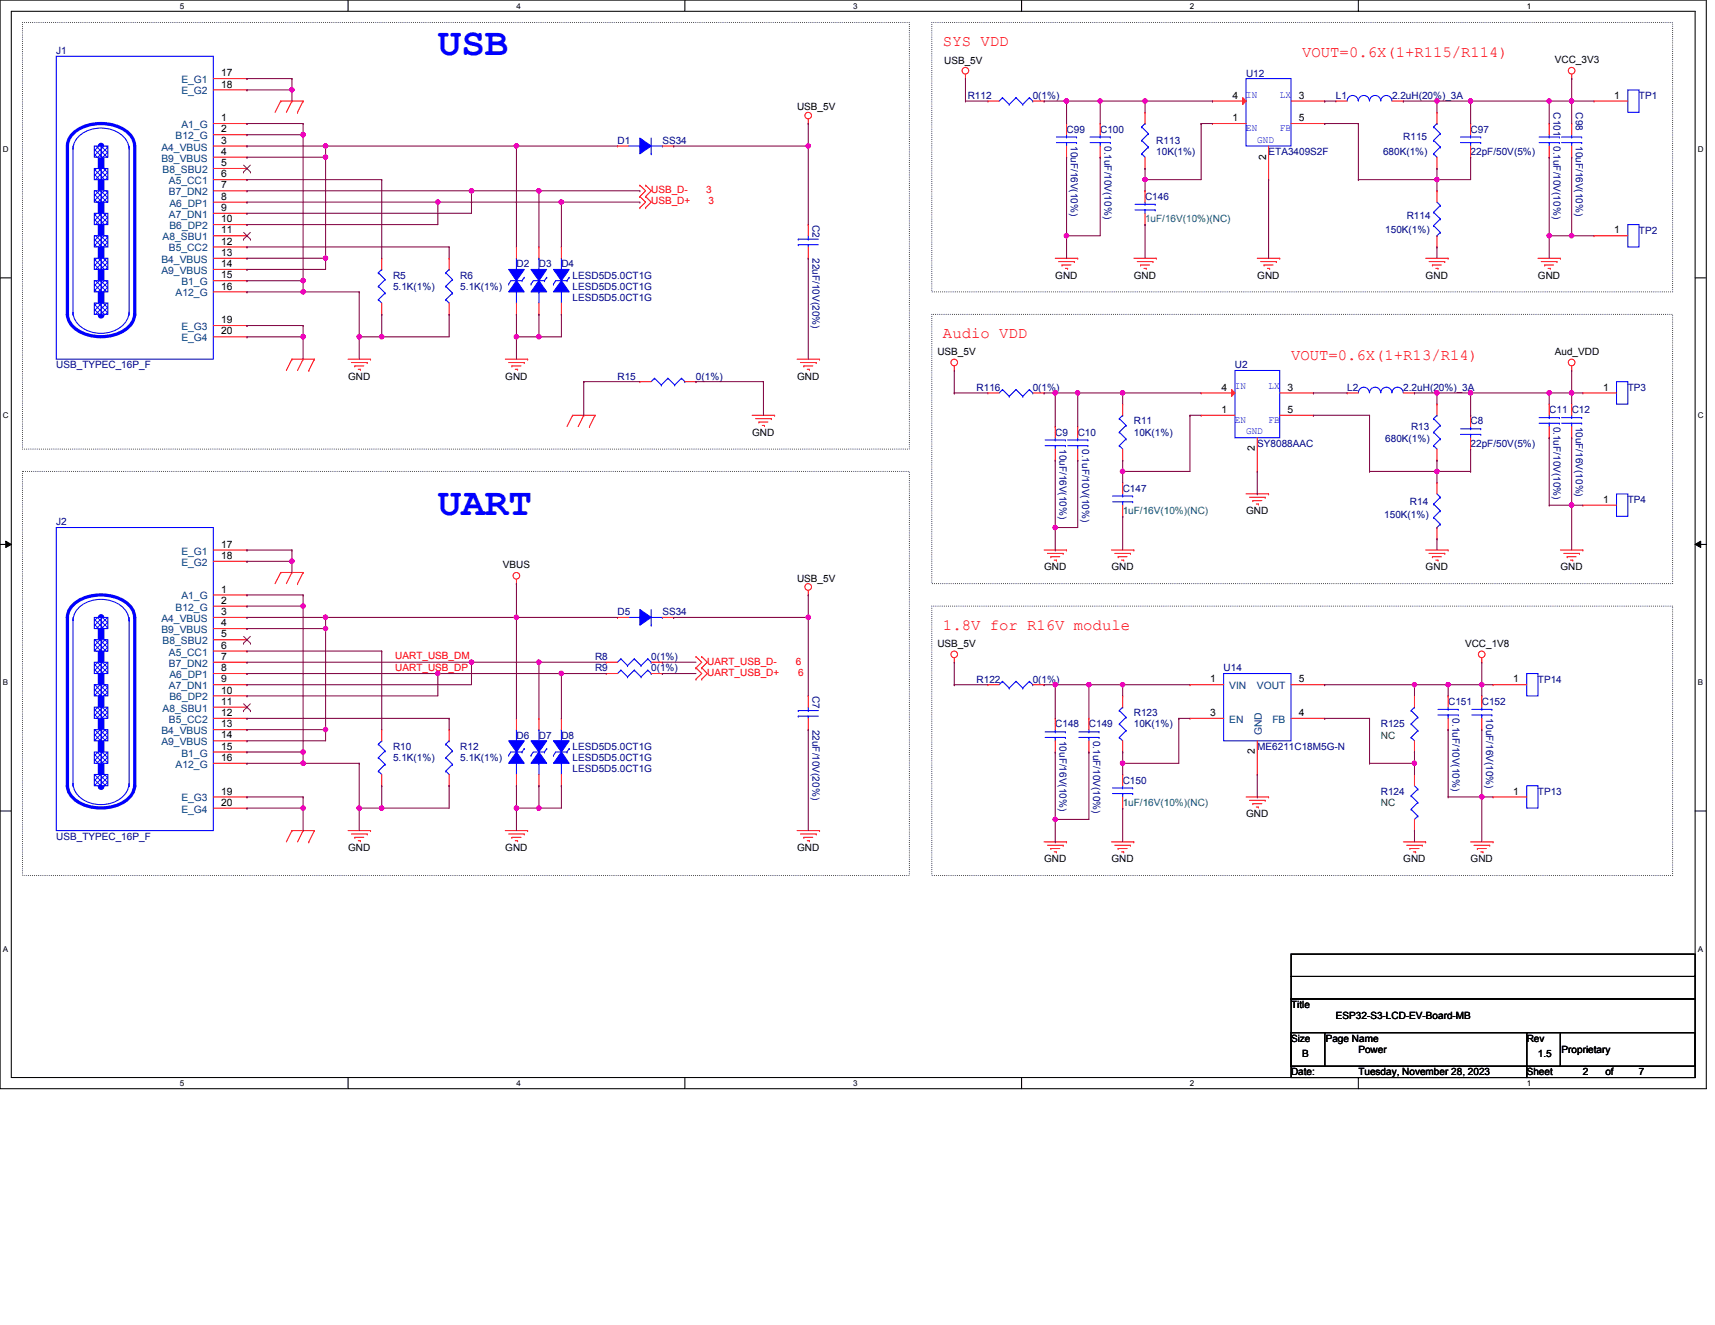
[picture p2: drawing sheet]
<svg xmlns="http://www.w3.org/2000/svg" width="559mm" height="432mm" viewBox="0 0 559 432" stroke-linecap="round" stroke-linejoin="round" font-family="sans-serif">
<defs><g id="words">
<g font-size="12.8" fill="#00f">
<text x="142.7" y="17.9">USB</text>
<text x="142.7" y="167.9">UART</text>
</g>
<g font-size="5.1" fill="#f00">
<text x="307.3" y="15.1">SYS VDD</text>
<text x="424.3" y="18.7">VOUT=0.6X(1+R115/R114)</text>
<text x="307.3" y="110.2">Audio VDD</text>
<text x="420.7" y="117.5">VOUT=0.6X(1+R13/R14)</text>
<text x="307.3" y="205.3">1.8V for R16V module</text>
</g>
<g font-size="3.3" fill="#000080">
<text x="18.3" y="17.6">J1</text>
<text x="406" y="24.9">U12</text>
<text x="315.3" y="32.3">R112</text>
<text x="336.5" y="32.3">0(1%)</text>
<text x="435.3" y="32.3">L1</text>
<text x="453.6" y="32.3">2.2uH(20%)_3A</text>
<text x="534" y="32.3">TP1</text>
<text x="506.1" y="36.6" transform="rotate(90 506.1 36.6)">C101</text>
<text x="513.5" y="36.6" transform="rotate(90 513.5 36.6)">C98</text>
<text x="201.2" y="46.9">D1</text>
<text x="215.8" y="46.9">SS34</text>
<text x="347.5" y="43.2">C99</text>
<text x="348.9" y="47.6" transform="rotate(90 348.9 47.6)">10uF/16V(10%)</text>
<text x="358.5" y="43.2">C100</text>
<text x="359.8" y="47.6" transform="rotate(90 359.8 47.6)">0.1uF/10V(10%)</text>
<text x="376.8" y="46.9">R113</text>
<text x="457.2" y="45.8">R115</text>
<text x="479.2" y="43.2">C97</text>
<text x="506.1" y="47.6" transform="rotate(90 506.1 47.6)">0.1uF/10V(10%)</text>
<text x="513.5" y="47.6" transform="rotate(90 513.5 47.6)">10uF/16V(10%)</text>
<text x="376.8" y="50.5">10K(1%)</text>
<text x="413.3" y="50.5">ETA3409S2F</text>
<text x="450.6" y="50.5">680K(1%)</text>
<text x="479.2" y="50.5">22pF/50V(5%)</text>
<text x="373.1" y="65.2">C146</text>
<text x="458.3" y="71.4">R114</text>
<text x="264.8" y="73.2" transform="rotate(90 264.8 73.2)">C2</text>
<text x="451.4" y="75.8">150K(1%)</text>
<text x="534" y="76.2">TP2</text>
<text x="168.3" y="87.1">D2</text>
<text x="175.6" y="87.1">D3</text>
<text x="182.9" y="87.1">D4</text>
<text x="264.8" y="84.2" transform="rotate(90 264.8 84.2)">22uF/10V(20%)</text>
<text x="128.1" y="90.8">R5</text>
<text x="128.1" y="94.4">5.1K(1%)</text>
<text x="150" y="90.8">R6</text>
<text x="150" y="94.4">5.1K(1%)</text>
<text x="186.6" y="94.4">LESD5D5.0CT1G</text>
<text x="186.6" y="90.8">LESD5D5.0CT1G</text>
<text x="186.6" y="98.1">LESD5D5.0CT1G</text>
<text x="18.3" y="120">USB_TYPEC_16P_F</text>
<text x="201.2" y="123.7">R15</text>
<text x="226.8" y="123.7">0(1%)</text>
<text x="402.4" y="120">U2</text>
<text x="318.2" y="127.3">R116</text>
<text x="336.5" y="127.3">0(1%)</text>
<text x="439" y="127.3">L2</text>
<text x="457.2" y="127.3">2.2uH(20%)_3A</text>
<text x="530.4" y="127.3">TP3</text>
<text x="504.8" y="134.7">C11 C12</text>
<text x="343.8" y="142">C9</text>
<text x="351.2" y="142">C10</text>
<text x="369.4" y="138.3">R11</text>
<text x="369.4" y="142">10K(1%)</text>
<text x="459.8" y="140.2">R13</text>
<text x="479.2" y="138.3">C8</text>
<text x="506.1" y="139" transform="rotate(90 506.1 139)">0.1uF/10V(10%)</text>
<text x="513.5" y="139" transform="rotate(90 513.5 139)">10uF/16V(10%)</text>
<text x="345.2" y="146.3" transform="rotate(90 345.2 146.3)">10uF/16V(10%)</text>
<text x="352.6" y="146.3" transform="rotate(90 352.6 146.3)">0.1uF/10V(10%)</text>
<text x="409.7" y="145.6">SY8088AAC</text>
<text x="451.4" y="144.2">680K(1%)</text>
<text x="479.2" y="145.6">22pF/50V(5%)</text>
<text x="365.8" y="160.3">C147</text>
<text x="459.4" y="164.6">R14</text>
<text x="530.4" y="163.9">TP4</text>
<text x="18.3" y="171.2">J2</text>
<text x="451" y="168.7">150K(1%)</text>
<text x="201.2" y="200.5">D5</text>
<text x="215.8" y="200.5">SS34</text>
<text x="193.9" y="215.1">R8</text>
<text x="212.2" y="215.1">0(1%)</text>
<text x="193.9" y="218.8">R9</text>
<text x="212.2" y="218.8">0(1%)</text>
<text x="398.7" y="218.8">U14</text>
<text x="264.8" y="226.8" transform="rotate(90 264.8 226.8)">C7</text>
<text x="318.2" y="222.5">R122</text>
<text x="336.5" y="222.5">0(1%)</text>
<text x="501.1" y="222.5">TP14</text>
<text x="369.4" y="233.4">R123</text>
<text x="471.8" y="229.7">C151</text>
<text x="482.8" y="229.7">C152</text>
<text x="264.8" y="237.8" transform="rotate(90 264.8 237.8)">22uF/10V(20%)</text>
<text x="343.8" y="237.1">C148</text>
<text x="354.8" y="237.1">C149</text>
<text x="369.4" y="237.1">10K(1%)</text>
<text x="449.9" y="237.1">R125</text>
<text x="473.2" y="234.1" transform="rotate(90 473.2 234.1)">0.1uF/10V(10%)</text>
<text x="484.2" y="234.1" transform="rotate(90 484.2 234.1)">10uF/16V(10%)</text>
<text x="128.1" y="244.4">R10</text>
<text x="150" y="244.4">R12</text>
<text x="168.3" y="240.7">D6</text>
<text x="175.6" y="240.7">D7</text>
<text x="182.9" y="240.7">D8</text>
<text x="186.6" y="244.4">LESD5D5.0CT1G</text>
<text x="345.2" y="241.4" transform="rotate(90 345.2 241.4)">10uF/16V(10%)</text>
<text x="356.2" y="241.4" transform="rotate(90 356.2 241.4)">0.1uF/10V(10%)</text>
<text x="409.7" y="244.4">ME6211C18M5G-N</text>
<text x="128.1" y="248">5.1K(1%)</text>
<text x="150" y="248">5.1K(1%)</text>
<text x="186.6" y="248">LESD5D5.0CT1G</text>
<text x="186.6" y="251.7">LESD5D5.0CT1G</text>
<text x="365.8" y="255.4">C150</text>
<text x="449.9" y="259">R124</text>
<text x="501.1" y="259">TP13</text>
<text x="18.3" y="273.6">USB_TYPEC_16P_F</text>
</g>
<g font-size="3.3">
<text x="307.6" y="20.9">USB_5V</text>
<text x="506.6" y="20.5">VCC_3V3</text>
<text x="72.1" y="24.8">17</text>
<text x="72.1" y="28.5">18</text>
<text x="259.7" y="35.9">USB_5V</text>
<text x="401.6" y="32.2">4</text>
<text x="423.2" y="32.2">3</text>
<text x="526" y="32.2">1</text>
<text x="72.1" y="39.5">1</text>
<text x="401.6" y="39.5">1</text>
<text x="423.2" y="39.5">5</text>
<text x="72.1" y="43.1">2</text>
<text x="72.1" y="46.8">3</text>
<text x="72.1" y="50.5">4</text>
<text x="412.6" y="52" transform="rotate(-90 412.6 52)">2</text>
<text x="72.1" y="54.1">5</text>
<text x="72.1" y="57.8">6</text>
<text x="72.1" y="61.4">7</text>
<text x="72.1" y="65.1">8</text>
<text x="72.1" y="68.7">9</text>
<text x="72.1" y="72.4">10</text>
<text x="72.1" y="76.1">11</text>
<text x="526" y="76.1">1</text>
<text x="72.1" y="79.7">12</text>
<text x="72.1" y="83.4">13</text>
<text x="72.1" y="87">14</text>
<text x="72.1" y="90.7">15</text>
<text x="72.1" y="94.4">16</text>
<text x="343.8" y="90.8">GND</text>
<text x="369.4" y="90.8">GND</text>
<text x="409.7" y="90.8">GND</text>
<text x="464.5" y="90.8">GND</text>
<text x="501.1" y="90.8">GND</text>
<text x="72.1" y="105.3">19</text>
<text x="72.1" y="109">20</text>
<text x="305.4" y="115.7">USB_5V</text>
<text x="506.6" y="115.7">Aud_VDD</text>
<text x="113.4" y="123.7">GND</text>
<text x="164.6" y="123.7">GND</text>
<text x="259.7" y="123.7">GND</text>
<text x="398" y="127.3">4</text>
<text x="419.5" y="127.3">3</text>
<text x="522.3" y="127.3">1</text>
<text x="398" y="134.6">1</text>
<text x="419.5" y="134.6">5</text>
<text x="245.1" y="142">GND</text>
<text x="408.9" y="147.1" transform="rotate(-90 408.9 147.1)">2</text>
<text x="406" y="167.6">GND</text>
<text x="522.3" y="163.9">1</text>
<text x="72.1" y="178.5">17</text>
<text x="72.1" y="182.2">18</text>
<text x="163.9" y="185.1">VBUS</text>
<text x="340.2" y="185.9">GND</text>
<text x="362.1" y="185.9">GND</text>
<text x="464.5" y="185.9">GND</text>
<text x="508.4" y="185.9">GND</text>
<text x="259.7" y="189.5">USB_5V</text>
<text x="72.1" y="193.1">1</text>
<text x="72.1" y="196.8">2</text>
<text x="72.1" y="200.4">3</text>
<text x="72.1" y="204.1">4</text>
<text x="72.1" y="207.7">5</text>
<text x="72.1" y="211.4">6</text>
<text x="72.1" y="215.1">7</text>
<text x="305.4" y="210.7">USB_5V</text>
<text x="477.4" y="210.7">VCC_1V8</text>
<text x="72.1" y="218.7">8</text>
<text x="72.1" y="222.4">9</text>
<text x="72.1" y="226">10</text>
<text x="394.3" y="222.4">1</text>
<text x="423.2" y="222.4">5</text>
<text x="493.1" y="222.4">1</text>
<text x="72.1" y="229.7">11</text>
<text x="72.1" y="233.3">12</text>
<text x="394.3" y="233.3">3</text>
<text x="423.2" y="233.3">4</text>
<text x="72.1" y="237">13</text>
<text x="72.1" y="240.7">14</text>
<text x="72.1" y="244.3">15</text>
<text x="408.9" y="245.8" transform="rotate(-90 408.9 245.8)">2</text>
<text x="72.1" y="248">16</text>
<text x="72.1" y="259">19</text>
<text x="72.1" y="262.6">20</text>
<text x="493.1" y="259">1</text>
<text x="406" y="266.3">GND</text>
<text x="113.4" y="277.3">GND</text>
<text x="164.6" y="277.3">GND</text>
<text x="259.7" y="277.3">GND</text>
<text x="340.2" y="281">GND</text>
<text x="362.1" y="281">GND</text>
<text x="457.2" y="281">GND</text>
<text x="479.2" y="281">GND</text>
<text x="420.7" y="328.5">Title</text>
<text x="435.3" y="332.2">ESP32-S3-LCD-EV-Board-MB</text>
<text x="420.7" y="339.5">Size</text>
<text x="432" y="339.5">Page Name</text>
<text x="497.5" y="339.5">Rev</text>
<text x="424.3" y="344.6">B</text>
<text x="442.6" y="343.2">Power</text>
<text x="501.1" y="344.6">1.5</text>
<text x="508.8" y="343.2">Proprietary</text>
<text x="420.7" y="350.5">Date:</text>
<text x="442.6" y="350.5">Tuesday, November 28, 2023</text>
<text x="497.5" y="350.5">Sheet</text>
<text x="515.7" y="350.5">2</text>
<text x="523.1" y="350.5">of</text>
<text x="534" y="350.5">7</text>
</g>
<g font-size="3.3" fill="#004080">
<text x="59.1" y="27.1">E_G1</text>
<text x="59.1" y="30.8">E_G2</text>
<text x="59.1" y="41.7">A1_G</text>
<text x="57.2" y="45.4">B12_G</text>
<text x="52.6" y="49.1">A4_VBUS</text>
<text x="52.6" y="52.7">B9_VBUS</text>
<text x="53" y="56.4">B8_SBU2</text>
<text x="55" y="60">A5_CC1</text>
<text x="55" y="63.7">B7_DN2</text>
<text x="55" y="71">A7_DN1</text>
<text x="55.2" y="67.4">A6_DP1</text>
<text x="55.2" y="74.7">B6_DP2</text>
<text x="53" y="78.3">A8_SBU1</text>
<text x="55" y="82">B5_CC2</text>
<text x="52.6" y="85.6">B4_VBUS</text>
<text x="52.6" y="89.3">A9_VBUS</text>
<text x="59.1" y="93">B1_G</text>
<text x="57.2" y="96.6">A12_G</text>
<text x="59.1" y="107.6">E_G3</text>
<text x="59.1" y="111.3">E_G4</text>
<text x="59.1" y="180.7">E_G1</text>
<text x="59.1" y="184.4">E_G2</text>
<text x="59.1" y="195.4">A1_G</text>
<text x="52.6" y="202.7">A4_VBUS</text>
<text x="57.2" y="199">B12_G</text>
<text x="52.6" y="206.3">B9_VBUS</text>
<text x="53" y="210">B8_SBU2</text>
<text x="55" y="213.7">A5_CC1</text>
<text x="55" y="217.3">B7_DN2</text>
<text x="55.2" y="221">A6_DP1</text>
<text x="55" y="224.6">A7_DN1</text>
<text x="400.5" y="224.6">VIN</text>
<text x="409.5" y="224.6">VOUT</text>
<text x="53" y="231.9">A8_SBU1</text>
<text x="55.2" y="228.3">B6_DP2</text>
<text x="52.6" y="239.3">B4_VBUS</text>
<text x="55" y="235.6">B5_CC2</text>
<text x="400.5" y="235.6">EN</text>
<text x="411.2" y="239.6" transform="rotate(-90 411.2 239.6)">GND</text>
<text x="414.6" y="235.6">FB</text>
<text x="52.6" y="242.9">A9_VBUS</text>
<text x="57.2" y="250.2">A12_G</text>
<text x="59.1" y="246.5">B1_G</text>
<text x="59.1" y="261.2">E_G3</text>
<text x="59.1" y="264.8">E_G4</text>
</g>
<g font-size="3.3" fill="#00f">
<text x="406" y="31.8">IN</text>
<text x="417" y="31.8">LX</text>
<text x="406" y="42.8">EN</text>
<text x="409.7" y="46.4">GND</text>
<text x="417" y="42.8">FB</text>
<text x="402.4" y="126.9">IN</text>
<text x="413.3" y="126.9">LX</text>
<text x="402.4" y="137.9">EN</text>
<text x="413.3" y="137.9">FB</text>
<text x="406" y="141.6">GND</text>
</g>
<g font-size="3.3" fill="#f00">
<text x="212.2" y="63">USB_D-</text>
<text x="230.1" y="63">3</text>
<text x="212.2" y="66.6">USB_D+</text>
<text x="230.8" y="66.6">3</text>
<text x="128.8" y="214.9">UART_USB_DM</text>
<text x="128.8" y="218.6">UART_USB_DP</text>
<text x="230.5" y="216.6">UART_USB_D-</text>
<text x="230.5" y="220.3">UART_USB_D+</text>
<text x="259.3" y="216.6">6</text>
<text x="260.1" y="220.3">6</text>
</g>
<g font-size="3.3" fill="#008040">
<text x="373.1" y="72.5">1uF/16V(10%)(NC)</text>
<text x="365.8" y="167.6">1uF/16V(10%)(NC)</text>
<text x="365.8" y="262.7">1uF/16V(10%)(NC)</text>
</g>
<g font-size="3.3" fill="#008000">
<text x="449.9" y="240.7">NC</text>
<text x="449.9" y="262.7">NC</text>
</g>
<g font-size="2.6">
<text x="58.5" y="2.8">5</text>
<text x="168.3" y="2.8">4</text>
<text x="278" y="2.8">3</text>
<text x="387.7" y="2.8">2</text>
<text x="497.5" y="2.8">1</text>
<text x="1" y="49.5">D</text>
<text x="553.3" y="49.5">D</text>
<text x="1" y="136.4">C</text>
<text x="553.3" y="136.4">C</text>
<text x="1" y="223.2">B</text>
<text x="553.3" y="223.2">B</text>
<text x="1" y="310.1">A</text>
<text x="553.3" y="310.1">A</text>
<text x="58.5" y="353.9">5</text>
<text x="168.3" y="353.9">4</text>
<text x="278" y="353.9">3</text>
<text x="387.7" y="353.9">2</text>
<text x="497.5" y="353.9">1</text>
</g>
</g></defs>
<path d="M0 0h556v354.8h-556zM3.7 3.7h548.6v347.5h-548.6z" fill="none" stroke="#000" stroke-width=".34"/>
<g fill="#fff">
<path d="M58.5 .4h1.5v2.9h-1.5z"/>
<path d="M58.5 351.5h1.5v3h-1.5z"/>
</g>
<path d="M113.4 0v3.7M113.4 351.2v3.6" fill="none" stroke="#000" stroke-width=".34"/>
<g fill="#fff">
<path d="M168.3 .4h1.4v2.9h-1.4z"/>
<path d="M168.3 351.5h1.4v3h-1.4z"/>
</g>
<path d="M223.1 0v3.7M223.1 351.2v3.6" fill="none" stroke="#000" stroke-width=".34"/>
<g fill="#fff">
<path d="M278 .4h1.4v2.9h-1.4z"/>
<path d="M278 351.5h1.4v3h-1.4z"/>
</g>
<path d="M332.9 0v3.7M332.9 351.2v3.6" fill="none" stroke="#000" stroke-width=".34"/>
<g fill="#fff">
<path d="M387.7 .4h1.5v2.9h-1.5z"/>
<path d="M387.7 351.5h1.5v3h-1.5z"/>
</g>
<path d="M442.6 0v3.7M442.6 351.2v3.6" fill="none" stroke="#000" stroke-width=".34"/>
<g fill="#fff">
<path d="M497.5 .4h1.4v2.9h-1.4z"/>
<path d="M497.5 351.5h1.4v3h-1.4z"/>
<path d="M1 47.1h1.9v2.9h-1.9z"/>
<path d="M553.3 47.1h1.9v2.9h-1.9z"/>
<path d="M1 134h1.9v2.9h-1.9z"/>
<path d="M553.3 134h1.9v2.9h-1.9z"/>
</g>
<path d="M0 90.6h3.7M552.3 90.6h3.7" fill="none" stroke="#000" stroke-width=".34"/>
<g fill="#fff">
<path d="M1 220.9h1.7v2.9h-1.7z"/>
<path d="M553.3 220.9h1.7v2.9h-1.7z"/>
</g>
<path d="M0 177.4h3.7M552.3 177.4h3.7" fill="none" stroke="#000" stroke-width=".34"/>
<path d="M1.9 176.4l1.8 1-1.8 1zM552.3 177.4l1.8-1v2z" fill="#000"/>
<path d="M1.9 176.4l1.8 1-1.8 1zM552.3 177.4l1.8-1v2z" fill="none" stroke="#000" stroke-width=".33"/>
<g fill="#fff">
<path d="M1 307.7h1.7v2.9h-1.7z"/>
<path d="M553.3 307.7h1.7v2.9h-1.7z"/>
</g>
<path d="M0 264.3h3.7M552.3 264.3h3.7" fill="none" stroke="#000" stroke-width=".34"/>
<path d="M7.3 7.3h289v139h-289zM303.6 7.3h241.4v87.8h-241.4zM303.6 102.4h241.4v87.8h-241.4zM7.3 153.6h289v131.7h-289zM303.6 197.5h241.4v87.8h-241.4z" fill="none" stroke="#000" stroke-width=".34" stroke-dasharray="0 .7"/>
<path d="M263.4 38.8v1.5" fill="none" stroke="#f00" stroke-width=".34"/>
<circle cx="263.4" cy="40.3" r=".17" fill="#f00"/>
<g fill="none" stroke="#f00" stroke-width=".34">
<path d="M512.1 119.3v1.4"/>
<circle cx="263.3" cy="37.7" r="1.07"/>
</g>
<circle cx="512.1" cy="120.7" r=".17" fill="#f00"/>
<g fill="none" stroke="#f00" stroke-width=".34">
<path d="M310.9 119.3v1.4"/>
<circle cx="512.1" cy="118.1" r="1.08"/>
</g>
<circle cx="310.9" cy="120.7" r=".17" fill="#f00"/>
<g fill="none" stroke="#f00" stroke-width=".34">
<path d="M113.4 117.1h7.3"/>
<circle cx="310.9" cy="118.1" r="1.08"/>
</g>
<circle cx="120.7" cy="117.1" r=".17" fill="#f00"/>
<path d="M114.5 118.2h5.1" fill="none" stroke="#f00" stroke-width=".34"/>
<circle cx="119.6" cy="118.2" r=".17" fill="#f00"/>
<path d="M115.6 119.3h2.9" fill="none" stroke="#f00" stroke-width=".34"/>
<circle cx="115.6" cy="119.3" r=".17" fill="#f00"/>
<path d="M116.7 120.4h.7" fill="none" stroke="#f00" stroke-width=".34"/>
<circle cx="117.4" cy="120.4" r=".17" fill="#f00"/>
<path d="M95.1 117.1l-1.8 3.6" fill="none" stroke="#f00" stroke-width=".34"/>
<circle cx="95.1" cy="117.1" r=".17" fill="#f00"/>
<path d="M95.1 117.1h7.3" fill="none" stroke="#f00" stroke-width=".34"/>
<circle cx="102.4" cy="117.1" r=".17" fill="#f00"/>
<path d="M102.4 117.1l-1.8 3.6" fill="none" stroke="#f00" stroke-width=".34"/>
<circle cx="100.6" cy="120.7" r=".17" fill="#f00"/>
<path d="M98.8 117.1l-1.9 3.6" fill="none" stroke="#f00" stroke-width=".34"/>
<circle cx="98.8" cy="117.1" r=".17" fill="#f00"/>
<path d="M91.5 32.9l-1.9 3.7" fill="none" stroke="#f00" stroke-width=".34"/>
<circle cx="91.5" cy="32.9" r=".17" fill="#f00"/>
<path d="M91.5 32.9h7.3" fill="none" stroke="#f00" stroke-width=".34"/>
<circle cx="98.8" cy="32.9" r=".17" fill="#f00"/>
<path d="M98.8 32.9l-1.9 3.7" fill="none" stroke="#f00" stroke-width=".34"/>
<circle cx="96.9" cy="36.6" r=".17" fill="#f00"/>
<path d="M95.1 32.9l-1.8 3.7" fill="none" stroke="#f00" stroke-width=".34"/>
<circle cx="95.1" cy="32.9" r=".17" fill="#f00"/>
<path d="M186.6 135.3l-1.9 3.7" fill="none" stroke="#f00" stroke-width=".34"/>
<circle cx="186.6" cy="135.3" r=".17" fill="#f00"/>
<path d="M186.6 135.3h7.3" fill="none" stroke="#f00" stroke-width=".34"/>
<circle cx="193.9" cy="135.3" r=".17" fill="#f00"/>
<path d="M193.9 135.3l-1.8 3.7" fill="none" stroke="#f00" stroke-width=".34"/>
<circle cx="192.1" cy="139" r=".17" fill="#f00"/>
<path d="M190.2 135.3l-1.8 3.7" fill="none" stroke="#f00" stroke-width=".34"/>
<circle cx="190.2" cy="135.3" r=".17" fill="#f00"/>
<path d="M95.1 270.7l-1.8 3.7" fill="none" stroke="#f00" stroke-width=".34"/>
<circle cx="95.1" cy="270.7" r=".17" fill="#f00"/>
<path d="M95.1 270.7h7.3" fill="none" stroke="#f00" stroke-width=".34"/>
<circle cx="102.4" cy="270.7" r=".17" fill="#f00"/>
<path d="M102.4 270.7l-1.8 3.7" fill="none" stroke="#f00" stroke-width=".34"/>
<circle cx="100.6" cy="274.4" r=".17" fill="#f00"/>
<path d="M98.8 270.7l-1.9 3.7" fill="none" stroke="#f00" stroke-width=".34"/>
<circle cx="98.8" cy="270.7" r=".17" fill="#f00"/>
<path d="M91.5 186.6l-1.9 3.6" fill="none" stroke="#f00" stroke-width=".34"/>
<circle cx="91.5" cy="186.6" r=".17" fill="#f00"/>
<path d="M91.5 186.6h7.3" fill="none" stroke="#f00" stroke-width=".34"/>
<circle cx="98.8" cy="186.6" r=".17" fill="#f00"/>
<path d="M98.8 186.6l-1.9 3.6" fill="none" stroke="#f00" stroke-width=".34"/>
<circle cx="96.9" cy="190.2" r=".17" fill="#f00"/>
<path d="M95.1 186.6l-1.8 3.6" fill="none" stroke="#f00" stroke-width=".34"/>
<circle cx="95.1" cy="186.6" r=".17" fill="#f00"/>
<path d="M263.4 192.4v1.5" fill="none" stroke="#f00" stroke-width=".34"/>
<circle cx="263.4" cy="193.9" r=".17" fill="#f00"/>
<g fill="none" stroke="#f00" stroke-width=".34">
<path d="M168.3 188.8v1.4"/>
<circle cx="263.3" cy="191.3" r="1.08"/>
</g>
<circle cx="168.3" cy="190.2" r=".17" fill="#f00"/>
<g fill="none" stroke="#f00" stroke-width=".34">
<path d="M512.1 24.2v1.4"/>
<circle cx="168.3" cy="187.6" r="1.08"/>
</g>
<circle cx="512.1" cy="25.6" r=".17" fill="#f00"/>
<g fill="none" stroke="#f00" stroke-width=".34">
<path d="M314.6 24.2v1.4"/>
<circle cx="512.1" cy="23" r="1.08"/>
</g>
<circle cx="314.6" cy="25.6" r=".17" fill="#f00"/>
<g fill="none" stroke="#f00" stroke-width=".34">
<path d="M164.6 117.1h7.3"/>
<circle cx="314.6" cy="23" r="1.08"/>
</g>
<circle cx="171.9" cy="117.1" r=".17" fill="#f00"/>
<path d="M165.7 118.2h5.1" fill="none" stroke="#f00" stroke-width=".34"/>
<circle cx="170.8" cy="118.2" r=".17" fill="#f00"/>
<path d="M166.8 119.3h3" fill="none" stroke="#f00" stroke-width=".34"/>
<circle cx="166.8" cy="119.3" r=".17" fill="#f00"/>
<path d="M167.9 120.4h.8" fill="none" stroke="#f00" stroke-width=".34"/>
<circle cx="168.7" cy="120.4" r=".17" fill="#f00"/>
<path d="M259.7 117.1h7.3" fill="none" stroke="#f00" stroke-width=".34"/>
<circle cx="267" cy="117.1" r=".17" fill="#f00"/>
<path d="M260.8 118.2h5.1" fill="none" stroke="#f00" stroke-width=".34"/>
<circle cx="265.9" cy="118.2" r=".17" fill="#f00"/>
<path d="M261.9 119.3h2.9" fill="none" stroke="#f00" stroke-width=".34"/>
<circle cx="261.9" cy="119.3" r=".17" fill="#f00"/>
<path d="M263 120.4h.7" fill="none" stroke="#f00" stroke-width=".34"/>
<circle cx="263.7" cy="120.4" r=".17" fill="#f00"/>
<path d="M113.4 270.7h7.3" fill="none" stroke="#f00" stroke-width=".34"/>
<circle cx="120.7" cy="270.7" r=".17" fill="#f00"/>
<path d="M114.5 271.8h5.1" fill="none" stroke="#f00" stroke-width=".34"/>
<circle cx="119.6" cy="271.8" r=".17" fill="#f00"/>
<path d="M115.6 272.9h2.9" fill="none" stroke="#f00" stroke-width=".34"/>
<circle cx="115.6" cy="272.9" r=".17" fill="#f00"/>
<path d="M116.7 274h.7" fill="none" stroke="#f00" stroke-width=".34"/>
<circle cx="117.4" cy="274" r=".17" fill="#f00"/>
<path d="M164.6 270.7h7.3" fill="none" stroke="#f00" stroke-width=".34"/>
<circle cx="171.9" cy="270.7" r=".17" fill="#f00"/>
<path d="M165.7 271.8h5.1" fill="none" stroke="#f00" stroke-width=".34"/>
<circle cx="170.8" cy="271.8" r=".17" fill="#f00"/>
<path d="M166.8 272.9h3" fill="none" stroke="#f00" stroke-width=".34"/>
<circle cx="166.8" cy="272.9" r=".17" fill="#f00"/>
<path d="M167.9 274h.8" fill="none" stroke="#f00" stroke-width=".34"/>
<circle cx="168.7" cy="274" r=".17" fill="#f00"/>
<path d="M259.7 270.7h7.3" fill="none" stroke="#f00" stroke-width=".34"/>
<circle cx="267" cy="270.7" r=".17" fill="#f00"/>
<path d="M260.8 271.8h5.1" fill="none" stroke="#f00" stroke-width=".34"/>
<circle cx="265.9" cy="271.8" r=".17" fill="#f00"/>
<path d="M261.9 272.9h2.9" fill="none" stroke="#f00" stroke-width=".34"/>
<circle cx="261.9" cy="272.9" r=".17" fill="#f00"/>
<path d="M263 274h.7" fill="none" stroke="#f00" stroke-width=".34"/>
<circle cx="263.7" cy="274" r=".17" fill="#f00"/>
<path d="M245.1 135.3h7.3" fill="none" stroke="#f00" stroke-width=".34"/>
<circle cx="252.4" cy="135.3" r=".17" fill="#f00"/>
<path d="M246.2 136.4h5.1" fill="none" stroke="#f00" stroke-width=".34"/>
<circle cx="251.3" cy="136.4" r=".17" fill="#f00"/>
<path d="M247.3 137.5h2.9" fill="none" stroke="#f00" stroke-width=".34"/>
<circle cx="247.3" cy="137.5" r=".17" fill="#f00"/>
<path d="M248.4 138.6h.7" fill="none" stroke="#f00" stroke-width=".34"/>
<circle cx="249.1" cy="138.6" r=".17" fill="#f00"/>
<path d="M343.8 84.2h7.4" fill="none" stroke="#f00" stroke-width=".34"/>
<circle cx="351.2" cy="84.2" r=".17" fill="#f00"/>
<path d="M344.9 85.3h5.2" fill="none" stroke="#f00" stroke-width=".34"/>
<circle cx="350.1" cy="85.3" r=".17" fill="#f00"/>
<path d="M346 86.4h3" fill="none" stroke="#f00" stroke-width=".34"/>
<circle cx="346" cy="86.4" r=".17" fill="#f00"/>
<path d="M347.1 87.5h.8" fill="none" stroke="#f00" stroke-width=".34"/>
<circle cx="347.9" cy="87.5" r=".17" fill="#f00"/>
<path d="M369.4 84.2h7.4" fill="none" stroke="#f00" stroke-width=".34"/>
<circle cx="376.8" cy="84.2" r=".17" fill="#f00"/>
<path d="M370.5 85.3h5.2" fill="none" stroke="#f00" stroke-width=".34"/>
<circle cx="375.7" cy="85.3" r=".17" fill="#f00"/>
<path d="M371.6 86.4h3" fill="none" stroke="#f00" stroke-width=".34"/>
<circle cx="371.6" cy="86.4" r=".17" fill="#f00"/>
<path d="M372.7 87.5h.8" fill="none" stroke="#f00" stroke-width=".34"/>
<circle cx="373.5" cy="87.5" r=".17" fill="#f00"/>
<path d="M409.7 84.2h7.3" fill="none" stroke="#f00" stroke-width=".34"/>
<circle cx="417" cy="84.2" r=".17" fill="#f00"/>
<path d="M410.8 85.3h5.1" fill="none" stroke="#f00" stroke-width=".34"/>
<circle cx="415.9" cy="85.3" r=".17" fill="#f00"/>
<path d="M411.9 86.4h2.9" fill="none" stroke="#f00" stroke-width=".34"/>
<circle cx="411.9" cy="86.4" r=".17" fill="#f00"/>
<path d="M413 87.5h.7" fill="none" stroke="#f00" stroke-width=".34"/>
<circle cx="413.7" cy="87.5" r=".17" fill="#f00"/>
<path d="M464.5 84.2h7.3" fill="none" stroke="#f00" stroke-width=".34"/>
<circle cx="471.8" cy="84.2" r=".17" fill="#f00"/>
<path d="M465.6 85.3h5.1" fill="none" stroke="#f00" stroke-width=".34"/>
<circle cx="470.7" cy="85.3" r=".17" fill="#f00"/>
<path d="M466.7 86.4h2.9" fill="none" stroke="#f00" stroke-width=".34"/>
<circle cx="466.7" cy="86.4" r=".17" fill="#f00"/>
<path d="M467.8 87.5h.7" fill="none" stroke="#f00" stroke-width=".34"/>
<circle cx="468.5" cy="87.5" r=".17" fill="#f00"/>
<path d="M501.1 84.2h7.3" fill="none" stroke="#f00" stroke-width=".34"/>
<circle cx="508.4" cy="84.2" r=".17" fill="#f00"/>
<path d="M502.2 85.3h5.1" fill="none" stroke="#f00" stroke-width=".34"/>
<circle cx="507.3" cy="85.3" r=".17" fill="#f00"/>
<path d="M503.3 86.4h2.9" fill="none" stroke="#f00" stroke-width=".34"/>
<circle cx="503.3" cy="86.4" r=".17" fill="#f00"/>
<path d="M504.4 87.5h.7" fill="none" stroke="#f00" stroke-width=".34"/>
<circle cx="505.1" cy="87.5" r=".17" fill="#f00"/>
<path d="M340.2 179.2h7.3" fill="none" stroke="#f00" stroke-width=".34"/>
<circle cx="347.5" cy="179.2" r=".17" fill="#f00"/>
<path d="M341.3 180.3h5.1" fill="none" stroke="#f00" stroke-width=".34"/>
<circle cx="346.4" cy="180.3" r=".17" fill="#f00"/>
<path d="M342.4 181.4h2.9" fill="none" stroke="#f00" stroke-width=".34"/>
<circle cx="342.4" cy="181.4" r=".17" fill="#f00"/>
<path d="M343.5 182.5h.7" fill="none" stroke="#f00" stroke-width=".34"/>
<circle cx="344.2" cy="182.5" r=".17" fill="#f00"/>
<path d="M362.1 179.2h7.3" fill="none" stroke="#f00" stroke-width=".34"/>
<circle cx="369.4" cy="179.2" r=".17" fill="#f00"/>
<path d="M363.2 180.3h5.1" fill="none" stroke="#f00" stroke-width=".34"/>
<circle cx="368.3" cy="180.3" r=".17" fill="#f00"/>
<path d="M364.3 181.4h2.9" fill="none" stroke="#f00" stroke-width=".34"/>
<circle cx="364.3" cy="181.4" r=".17" fill="#f00"/>
<path d="M365.4 182.5h.7" fill="none" stroke="#f00" stroke-width=".34"/>
<circle cx="366.1" cy="182.5" r=".17" fill="#f00"/>
<path d="M406 161h7.3" fill="none" stroke="#f00" stroke-width=".34"/>
<circle cx="413.3" cy="161" r=".17" fill="#f00"/>
<path d="M407.1 162.1h5.1" fill="none" stroke="#f00" stroke-width=".34"/>
<circle cx="412.2" cy="162.1" r=".17" fill="#f00"/>
<path d="M408.2 163.2h2.9" fill="none" stroke="#f00" stroke-width=".34"/>
<circle cx="408.2" cy="163.2" r=".17" fill="#f00"/>
<path d="M409.3 164.3h.7" fill="none" stroke="#f00" stroke-width=".34"/>
<circle cx="410" cy="164.3" r=".17" fill="#f00"/>
<path d="M464.5 179.2h7.3" fill="none" stroke="#f00" stroke-width=".34"/>
<circle cx="471.8" cy="179.2" r=".17" fill="#f00"/>
<path d="M465.6 180.3h5.1" fill="none" stroke="#f00" stroke-width=".34"/>
<circle cx="470.7" cy="180.3" r=".17" fill="#f00"/>
<path d="M466.7 181.4h2.9" fill="none" stroke="#f00" stroke-width=".34"/>
<circle cx="466.7" cy="181.4" r=".17" fill="#f00"/>
<path d="M467.8 182.5h.7" fill="none" stroke="#f00" stroke-width=".34"/>
<circle cx="468.5" cy="182.5" r=".17" fill="#f00"/>
<path d="M508.4 179.2h7.3" fill="none" stroke="#f00" stroke-width=".34"/>
<circle cx="515.7" cy="179.2" r=".17" fill="#f00"/>
<path d="M509.5 180.3h5.1" fill="none" stroke="#f00" stroke-width=".34"/>
<circle cx="514.6" cy="180.3" r=".17" fill="#f00"/>
<path d="M510.6 181.4h2.9" fill="none" stroke="#f00" stroke-width=".34"/>
<circle cx="510.6" cy="181.4" r=".17" fill="#f00"/>
<path d="M511.7 182.5h.7" fill="none" stroke="#f00" stroke-width=".34"/>
<circle cx="512.4" cy="182.5" r=".17" fill="#f00"/>
<path d="M406 259.7h7.3" fill="none" stroke="#f00" stroke-width=".34"/>
<circle cx="413.3" cy="259.7" r=".17" fill="#f00"/>
<path d="M407.1 260.8h5.1" fill="none" stroke="#f00" stroke-width=".34"/>
<circle cx="412.2" cy="260.8" r=".17" fill="#f00"/>
<path d="M408.2 261.9h2.9" fill="none" stroke="#f00" stroke-width=".34"/>
<circle cx="408.2" cy="261.9" r=".17" fill="#f00"/>
<path d="M409.3 263h.7" fill="none" stroke="#f00" stroke-width=".34"/>
<circle cx="410" cy="263" r=".17" fill="#f00"/>
<path d="M340.2 274.4h7.3" fill="none" stroke="#f00" stroke-width=".34"/>
<circle cx="347.5" cy="274.4" r=".17" fill="#f00"/>
<path d="M341.3 275.5h5.1" fill="none" stroke="#f00" stroke-width=".34"/>
<circle cx="346.4" cy="275.5" r=".17" fill="#f00"/>
<path d="M342.4 276.5h2.9" fill="none" stroke="#f00" stroke-width=".34"/>
<circle cx="342.4" cy="276.5" r=".17" fill="#f00"/>
<path d="M343.5 277.6h.7" fill="none" stroke="#f00" stroke-width=".34"/>
<circle cx="344.2" cy="277.6" r=".17" fill="#f00"/>
<path d="M310.9 214.4v1.4" fill="none" stroke="#f00" stroke-width=".34"/>
<circle cx="310.9" cy="215.8" r=".17" fill="#f00"/>
<g fill="none" stroke="#f00" stroke-width=".34">
<path d="M362.1 274.4h7.3"/>
<circle cx="310.9" cy="213.2" r="1.08"/>
</g>
<circle cx="369.4" cy="274.4" r=".17" fill="#f00"/>
<path d="M363.2 275.5h5.1" fill="none" stroke="#f00" stroke-width=".34"/>
<circle cx="368.3" cy="275.5" r=".17" fill="#f00"/>
<path d="M364.3 276.5h2.9" fill="none" stroke="#f00" stroke-width=".34"/>
<circle cx="364.3" cy="276.5" r=".17" fill="#f00"/>
<path d="M365.4 277.6h.7" fill="none" stroke="#f00" stroke-width=".34"/>
<circle cx="366.1" cy="277.6" r=".17" fill="#f00"/>
<path d="M482.8 214.4v1.4" fill="none" stroke="#f00" stroke-width=".34"/>
<circle cx="482.8" cy="215.8" r=".17" fill="#f00"/>
<g fill="none" stroke="#f00" stroke-width=".34">
<path d="M479.2 274.4h7.3"/>
<circle cx="482.8" cy="213.2" r="1.08"/>
</g>
<circle cx="486.5" cy="274.4" r=".17" fill="#f00"/>
<path d="M480.3 275.5h5.1" fill="none" stroke="#f00" stroke-width=".34"/>
<circle cx="485.4" cy="275.5" r=".17" fill="#f00"/>
<path d="M481.4 276.5h2.9" fill="none" stroke="#f00" stroke-width=".34"/>
<circle cx="481.4" cy="276.5" r=".17" fill="#f00"/>
<path d="M482.5 277.6h.7" fill="none" stroke="#f00" stroke-width=".34"/>
<circle cx="483.2" cy="277.6" r=".17" fill="#f00"/>
<path d="M457.2 274.4h7.3" fill="none" stroke="#f00" stroke-width=".34"/>
<circle cx="464.5" cy="274.4" r=".17" fill="#f00"/>
<path d="M458.3 275.5h5.1" fill="none" stroke="#f00" stroke-width=".34"/>
<circle cx="463.4" cy="275.5" r=".17" fill="#f00"/>
<path d="M459.4 276.5h3" fill="none" stroke="#f00" stroke-width=".34"/>
<circle cx="459.4" cy="276.5" r=".17" fill="#f00"/>
<path d="M460.5 277.6h.8" fill="none" stroke="#f00" stroke-width=".34"/>
<circle cx="461.3" cy="277.6" r=".17" fill="#f00"/>
<path d="M212.2 62.2l-1.8 1.9" fill="none" stroke="#f00" stroke-width=".34"/>
<circle cx="210.4" cy="64.1" r=".17" fill="#f00"/>
<path d="M210.4 60.4l1.8 1.8" fill="none" stroke="#f00" stroke-width=".34"/>
<circle cx="210.4" cy="60.4" r=".17" fill="#f00"/>
<path d="M210.4 62.2l-1.9 1.9" fill="none" stroke="#f00" stroke-width=".34"/>
<circle cx="208.5" cy="64.1" r=".17" fill="#f00"/>
<path d="M208.5 60.4l1.9 1.8" fill="none" stroke="#f00" stroke-width=".34"/>
<circle cx="208.5" cy="60.4" r=".17" fill="#f00"/>
<path d="M212.2 65.9l-1.8 1.8" fill="none" stroke="#f00" stroke-width=".34"/>
<circle cx="210.4" cy="67.7" r=".17" fill="#f00"/>
<path d="M210.4 64.1l1.8 1.8" fill="none" stroke="#f00" stroke-width=".34"/>
<circle cx="210.4" cy="64.1" r=".17" fill="#f00"/>
<path d="M210.4 65.9l-1.9 1.8" fill="none" stroke="#f00" stroke-width=".34"/>
<circle cx="208.5" cy="67.7" r=".17" fill="#f00"/>
<path d="M208.5 64.1l1.9 1.8" fill="none" stroke="#f00" stroke-width=".34"/>
<circle cx="208.5" cy="64.1" r=".17" fill="#f00"/>
<path d="M230.5 215.8l-1.9 1.8" fill="none" stroke="#f00" stroke-width=".34"/>
<circle cx="228.6" cy="217.6" r=".17" fill="#f00"/>
<path d="M228.6 214l1.9 1.8" fill="none" stroke="#f00" stroke-width=".34"/>
<circle cx="228.6" cy="214" r=".17" fill="#f00"/>
<path d="M228.6 215.8l-1.8 1.8" fill="none" stroke="#f00" stroke-width=".34"/>
<circle cx="226.8" cy="217.6" r=".17" fill="#f00"/>
<path d="M226.8 214l1.8 1.8" fill="none" stroke="#f00" stroke-width=".34"/>
<circle cx="226.8" cy="214" r=".17" fill="#f00"/>
<path d="M230.5 219.5l-1.9 1.8" fill="none" stroke="#f00" stroke-width=".34"/>
<circle cx="228.6" cy="221.3" r=".17" fill="#f00"/>
<path d="M228.6 217.6l1.9 1.9" fill="none" stroke="#f00" stroke-width=".34"/>
<circle cx="228.6" cy="217.6" r=".17" fill="#f00"/>
<path d="M228.6 219.5l-1.8 1.8" fill="none" stroke="#f00" stroke-width=".34"/>
<circle cx="226.8" cy="221.3" r=".17" fill="#f00"/>
<path d="M226.8 217.6l1.8 1.9" fill="none" stroke="#f00" stroke-width=".34"/>
<circle cx="226.8" cy="217.6" r=".17" fill="#f00"/>
<path d="M420.7 318.2h131.6v7.3h-131.6zM420.7 310.9h131.6v7.3h-131.6zM420.7 325.5h131.6v11h-131.6zM420.7 336.5h10.9v11h-10.9zM420.7 336.5h131.6v11h-131.6zM431.6 336.5h65.9v11h-65.9zM497.5 336.5h10.9v11h-10.9zM508.4 336.5h43.9v11h-43.9zM420.7 347.5h76.8v3.7h-76.8zM497.5 347.5h54.8v3.7h-54.8z" fill="none" stroke="#000" stroke-width=".34"/>
<path d="M173.8 245.1h3.6" fill="none" stroke="#00f" stroke-width=".34"/>
<circle cx="177.4" cy="245.1" r=".17" fill="#00f"/>
<path d="M175.6 248.8v3.6" fill="none" stroke="#00f" stroke-width=".34"/>
<circle cx="175.6" cy="248.8" r=".17" fill="#00f"/>
<path d="M175.6 237.8v3.6" fill="none" stroke="#00f" stroke-width=".34"/>
<circle cx="175.6" cy="237.8" r=".17" fill="#00f"/>
<path d="M175.6 245.1l2.5 3.7h-5.1z" fill-rule="evenodd" fill="#00f"/>
<path d="M173.8 245.1l-.8 1.1M175.6 245.1l2.5 3.7h-5.1z" fill="none" stroke="#00f" stroke-width=".34"/>
<circle cx="173" cy="246.2" r=".17" fill="#00f"/>
<path d="M178.1 244l-.7 1.1" fill="none" stroke="#00f" stroke-width=".34"/>
<circle cx="178.1" cy="244" r=".17" fill="#00f"/>
<path d="M173 241.4h5.1l-2.5 3.7z" fill-rule="evenodd" fill="#00f"/>
<path d="M173 241.4h5.1l-2.5 3.7z" fill="none" stroke="#00f" stroke-width=".34"/>
<path d="M175.6 252.4v3.7" fill="none" stroke="#f00" stroke-width=".34"/>
<circle cx="175.6" cy="256.1" r=".17" fill="#f00"/>
<path d="M175.6 234.1v3.7" fill="none" stroke="#f00" stroke-width=".34"/>
<circle cx="175.6" cy="234.1" r=".17" fill="#f00"/>
<path d="M326.6 222l-1.1 1.1" fill="none" stroke="#00f" stroke-width=".34"/>
<circle cx="326.6" cy="222" r=".17" fill="#00f"/>
<path d="M326.6 222l2.2 2.2" fill="none" stroke="#00f" stroke-width=".34"/>
<circle cx="328.8" cy="224.2" r=".17" fill="#00f"/>
<path d="M331 222l-2.2 2.2" fill="none" stroke="#00f" stroke-width=".34"/>
<circle cx="331" cy="222" r=".17" fill="#00f"/>
<path d="M331 222l2.2 2.2" fill="none" stroke="#00f" stroke-width=".34"/>
<circle cx="333.2" cy="224.2" r=".17" fill="#00f"/>
<path d="M335.4 222l-2.2 2.2" fill="none" stroke="#00f" stroke-width=".34"/>
<circle cx="335.4" cy="222" r=".17" fill="#00f"/>
<path d="M335.4 222l1.1 1.1" fill="none" stroke="#00f" stroke-width=".34"/>
<circle cx="336.5" cy="223.1" r=".17" fill="#00f"/>
<path d="M321.9 223.1h3.6" fill="none" stroke="#f00" stroke-width=".34"/>
<circle cx="321.9" cy="223.1" r=".17" fill="#f00"/>
<path d="M336.5 223.1h3.7" fill="none" stroke="#f00" stroke-width=".34"/>
<circle cx="340.2" cy="223.1" r=".17" fill="#f00"/>
<path d="M460.9 256.1l1.1 1.1" fill="none" stroke="#00f" stroke-width=".34"/>
<circle cx="462" cy="257.2" r=".17" fill="#00f"/>
<path d="M462 257.2l-2.2 2.1" fill="none" stroke="#00f" stroke-width=".34"/>
<circle cx="459.8" cy="259.3" r=".17" fill="#00f"/>
<path d="M459.8 259.3l2.2 2.2" fill="none" stroke="#00f" stroke-width=".34"/>
<circle cx="462" cy="261.5" r=".17" fill="#00f"/>
<path d="M462 261.5l-2.2 2.2" fill="none" stroke="#00f" stroke-width=".34"/>
<circle cx="459.8" cy="263.7" r=".17" fill="#00f"/>
<path d="M459.8 263.7l2.2 2.2" fill="none" stroke="#00f" stroke-width=".34"/>
<circle cx="462" cy="265.9" r=".17" fill="#00f"/>
<path d="M462 265.9l-1.1 1.1" fill="none" stroke="#00f" stroke-width=".34"/>
<circle cx="460.9" cy="267" r=".17" fill="#00f"/>
<path d="M460.9 252.4v3.7" fill="none" stroke="#f00" stroke-width=".34"/>
<circle cx="460.9" cy="252.4" r=".17" fill="#f00"/>
<path d="M460.9 267v3.7" fill="none" stroke="#f00" stroke-width=".34"/>
<circle cx="460.9" cy="270.7" r=".17" fill="#f00"/>
<path d="M482.8 230.5v.7" fill="none" stroke="#00f" stroke-width=".34"/>
<circle cx="482.8" cy="231.2" r=".17" fill="#00f"/>
<path d="M479.6 233h6.5" fill="none" stroke="#00f" stroke-width=".34"/>
<circle cx="486.1" cy="233" r=".17" fill="#00f"/>
<path d="M479.6 231.2h6.5" fill="none" stroke="#00f" stroke-width=".34"/>
<circle cx="486.1" cy="231.2" r=".17" fill="#00f"/>
<path d="M482.8 233v1.1" fill="none" stroke="#00f" stroke-width=".34"/>
<circle cx="482.8" cy="233" r=".17" fill="#00f"/>
<path d="M482.8 226.8v3.7" fill="none" stroke="#f00" stroke-width=".34"/>
<circle cx="482.8" cy="226.8" r=".17" fill="#f00"/>
<path d="M482.8 234.1v3.7" fill="none" stroke="#f00" stroke-width=".34"/>
<circle cx="482.8" cy="237.8" r=".17" fill="#f00"/>
<path d="M173.8 91.5h3.6" fill="none" stroke="#00f" stroke-width=".34"/>
<circle cx="177.4" cy="91.5" r=".17" fill="#00f"/>
<path d="M175.6 95.1v3.7" fill="none" stroke="#00f" stroke-width=".34"/>
<circle cx="175.6" cy="95.1" r=".17" fill="#00f"/>
<path d="M175.6 84.2v3.6" fill="none" stroke="#00f" stroke-width=".34"/>
<circle cx="175.6" cy="84.2" r=".17" fill="#00f"/>
<path d="M175.6 91.5l2.5 3.6h-5.1z" fill-rule="evenodd" fill="#00f"/>
<path d="M173.8 91.5l-.8 1.1M175.6 91.5l2.5 3.6h-5.1z" fill="none" stroke="#00f" stroke-width=".34"/>
<circle cx="173" cy="92.6" r=".17" fill="#00f"/>
<path d="M178.1 90.4l-.7 1.1" fill="none" stroke="#00f" stroke-width=".34"/>
<circle cx="178.1" cy="90.4" r=".17" fill="#00f"/>
<path d="M173 87.8h5.1l-2.5 3.7z" fill-rule="evenodd" fill="#00f"/>
<path d="M173 87.8h5.1l-2.5 3.7z" fill="none" stroke="#00f" stroke-width=".34"/>
<path d="M175.6 98.8v3.6" fill="none" stroke="#f00" stroke-width=".34"/>
<circle cx="175.6" cy="102.4" r=".17" fill="#f00"/>
<path d="M175.6 80.5v3.7" fill="none" stroke="#f00" stroke-width=".34"/>
<circle cx="175.6" cy="80.5" r=".17" fill="#f00"/>
<path d="M373.1 65.9v.7" fill="none" stroke="#00f" stroke-width=".34"/>
<circle cx="373.1" cy="66.6" r=".17" fill="#00f"/>
<path d="M369.8 68.4h6.6" fill="none" stroke="#00f" stroke-width=".34"/>
<circle cx="376.4" cy="68.4" r=".17" fill="#00f"/>
<path d="M369.8 66.6h6.6" fill="none" stroke="#00f" stroke-width=".34"/>
<circle cx="376.4" cy="66.6" r=".17" fill="#00f"/>
<path d="M373.1 68.4v1.1" fill="none" stroke="#00f" stroke-width=".34"/>
<circle cx="373.1" cy="68.4" r=".17" fill="#00f"/>
<path d="M373.1 62.2v3.7" fill="none" stroke="#f00" stroke-width=".34"/>
<circle cx="373.1" cy="62.2" r=".17" fill="#f00"/>
<path d="M373.1 69.5v3.7" fill="none" stroke="#f00" stroke-width=".34"/>
<circle cx="373.1" cy="73.2" r=".17" fill="#f00"/>
<path d="M343.8 142.7v.7" fill="none" stroke="#00f" stroke-width=".34"/>
<circle cx="343.8" cy="143.4" r=".17" fill="#00f"/>
<path d="M340.5 145.2h6.6" fill="none" stroke="#00f" stroke-width=".34"/>
<circle cx="347.1" cy="145.2" r=".17" fill="#00f"/>
<path d="M340.5 143.4h6.6" fill="none" stroke="#00f" stroke-width=".34"/>
<circle cx="347.1" cy="143.4" r=".17" fill="#00f"/>
<path d="M343.8 145.2v1.1" fill="none" stroke="#00f" stroke-width=".34"/>
<circle cx="343.8" cy="145.2" r=".17" fill="#00f"/>
<path d="M343.8 139v3.7" fill="none" stroke="#f00" stroke-width=".34"/>
<circle cx="343.8" cy="139" r=".17" fill="#f00"/>
<path d="M343.8 146.3v3.7" fill="none" stroke="#f00" stroke-width=".34"/>
<circle cx="343.8" cy="150" r=".17" fill="#f00"/>
<path d="M347.5 43.9v.8" fill="none" stroke="#00f" stroke-width=".34"/>
<circle cx="347.5" cy="44.7" r=".17" fill="#00f"/>
<path d="M344.2 46.5h6.6" fill="none" stroke="#00f" stroke-width=".34"/>
<circle cx="350.8" cy="46.5" r=".17" fill="#00f"/>
<path d="M344.2 44.7h6.6" fill="none" stroke="#00f" stroke-width=".34"/>
<circle cx="350.8" cy="44.7" r=".17" fill="#00f"/>
<path d="M347.5 46.5v1.1" fill="none" stroke="#00f" stroke-width=".34"/>
<circle cx="347.5" cy="46.5" r=".17" fill="#00f"/>
<path d="M347.5 40.3v3.6" fill="none" stroke="#f00" stroke-width=".34"/>
<circle cx="347.5" cy="40.3" r=".17" fill="#f00"/>
<path d="M347.5 47.6v3.6" fill="none" stroke="#f00" stroke-width=".34"/>
<circle cx="347.5" cy="51.2" r=".17" fill="#f00"/>
<path d="M459.8 240.3l1.1 1.1" fill="none" stroke="#00f" stroke-width=".34"/>
<circle cx="459.8" cy="240.3" r=".17" fill="#00f"/>
<path d="M462 238.1l-2.2 2.2" fill="none" stroke="#00f" stroke-width=".34"/>
<circle cx="462" cy="238.1" r=".17" fill="#00f"/>
<path d="M459.8 235.9l2.2 2.2" fill="none" stroke="#00f" stroke-width=".34"/>
<circle cx="459.8" cy="235.9" r=".17" fill="#00f"/>
<path d="M462 233.8l-2.2 2.1" fill="none" stroke="#00f" stroke-width=".34"/>
<circle cx="462" cy="233.8" r=".17" fill="#00f"/>
<path d="M459.8 231.6l2.2 2.2" fill="none" stroke="#00f" stroke-width=".34"/>
<circle cx="459.8" cy="231.6" r=".17" fill="#00f"/>
<path d="M460.9 230.5l-1.1 1.1" fill="none" stroke="#00f" stroke-width=".34"/>
<circle cx="460.9" cy="230.5" r=".17" fill="#00f"/>
<path d="M460.9 241.4v3.7" fill="none" stroke="#f00" stroke-width=".34"/>
<circle cx="460.9" cy="245.1" r=".17" fill="#f00"/>
<path d="M460.9 226.8v3.7" fill="none" stroke="#f00" stroke-width=".34"/>
<circle cx="460.9" cy="226.8" r=".17" fill="#f00"/>
<path d="M467.1 145.2l1.1 1.1" fill="none" stroke="#00f" stroke-width=".34"/>
<circle cx="467.1" cy="145.2" r=".17" fill="#00f"/>
<path d="M469.3 143l-2.2 2.2" fill="none" stroke="#00f" stroke-width=".34"/>
<circle cx="469.3" cy="143" r=".17" fill="#00f"/>
<path d="M467.1 140.8l2.2 2.2" fill="none" stroke="#00f" stroke-width=".34"/>
<circle cx="467.1" cy="140.8" r=".17" fill="#00f"/>
<path d="M469.3 138.6l-2.2 2.2" fill="none" stroke="#00f" stroke-width=".34"/>
<circle cx="469.3" cy="138.6" r=".17" fill="#00f"/>
<path d="M467.1 136.4l2.2 2.2" fill="none" stroke="#00f" stroke-width=".34"/>
<circle cx="467.1" cy="136.4" r=".17" fill="#00f"/>
<path d="M468.2 135.3l-1.1 1.1" fill="none" stroke="#00f" stroke-width=".34"/>
<circle cx="468.2" cy="135.3" r=".17" fill="#00f"/>
<path d="M468.2 146.3v3.7" fill="none" stroke="#f00" stroke-width=".34"/>
<circle cx="468.2" cy="150" r=".17" fill="#f00"/>
<path d="M468.2 131.7v3.6" fill="none" stroke="#f00" stroke-width=".34"/>
<circle cx="468.2" cy="131.7" r=".17" fill="#f00"/>
<path d="M326.6 31.8l-1.1 1.1" fill="none" stroke="#00f" stroke-width=".34"/>
<circle cx="326.6" cy="31.8" r=".17" fill="#00f"/>
<path d="M326.6 31.8l2.2 2.2" fill="none" stroke="#00f" stroke-width=".34"/>
<circle cx="328.8" cy="34" r=".17" fill="#00f"/>
<path d="M331 31.8l-2.2 2.2" fill="none" stroke="#00f" stroke-width=".34"/>
<circle cx="331" cy="31.8" r=".17" fill="#00f"/>
<path d="M331 31.8l2.2 2.2" fill="none" stroke="#00f" stroke-width=".34"/>
<circle cx="333.2" cy="34" r=".17" fill="#00f"/>
<path d="M335.4 31.8l-2.2 2.2" fill="none" stroke="#00f" stroke-width=".34"/>
<circle cx="335.4" cy="31.8" r=".17" fill="#00f"/>
<path d="M335.4 31.8l1.1 1.1" fill="none" stroke="#00f" stroke-width=".34"/>
<circle cx="336.5" cy="32.9" r=".17" fill="#00f"/>
<path d="M321.9 32.9h3.6" fill="none" stroke="#f00" stroke-width=".34"/>
<circle cx="321.9" cy="32.9" r=".17" fill="#f00"/>
<path d="M336.5 32.9h3.7" fill="none" stroke="#f00" stroke-width=".34"/>
<circle cx="340.2" cy="32.9" r=".17" fill="#f00"/>
<path d="M497.5 256.1h3.6v7.3h-3.6z" fill="none" stroke="#00f" stroke-width=".34"/>
<path d="M486.5 259.7h11" fill="none" stroke="#f00" stroke-width=".34"/>
<circle cx="486.5" cy="259.7" r=".17" fill="#f00"/>
<path d="M364.7 145.2l1.1 1.1" fill="none" stroke="#00f" stroke-width=".34"/>
<circle cx="364.7" cy="145.2" r=".17" fill="#00f"/>
<path d="M366.9 143l-2.2 2.2" fill="none" stroke="#00f" stroke-width=".34"/>
<circle cx="366.9" cy="143" r=".17" fill="#00f"/>
<path d="M364.7 140.8l2.2 2.2" fill="none" stroke="#00f" stroke-width=".34"/>
<circle cx="364.7" cy="140.8" r=".17" fill="#00f"/>
<path d="M366.9 138.6l-2.2 2.2" fill="none" stroke="#00f" stroke-width=".34"/>
<circle cx="366.9" cy="138.6" r=".17" fill="#00f"/>
<path d="M364.7 136.4l2.2 2.2" fill="none" stroke="#00f" stroke-width=".34"/>
<circle cx="364.7" cy="136.4" r=".17" fill="#00f"/>
<path d="M365.8 135.3l-1.1 1.1" fill="none" stroke="#00f" stroke-width=".34"/>
<circle cx="365.8" cy="135.3" r=".17" fill="#00f"/>
<path d="M365.8 146.3v3.7" fill="none" stroke="#f00" stroke-width=".34"/>
<circle cx="365.8" cy="150" r=".17" fill="#f00"/>
<path d="M365.8 131.7v3.6" fill="none" stroke="#f00" stroke-width=".34"/>
<circle cx="365.8" cy="131.7" r=".17" fill="#f00"/>
<path d="M145.2 97.7l1.1 1.1" fill="none" stroke="#00f" stroke-width=".34"/>
<circle cx="145.2" cy="97.7" r=".17" fill="#00f"/>
<path d="M147.4 95.5l-2.2 2.2" fill="none" stroke="#00f" stroke-width=".34"/>
<circle cx="147.4" cy="95.5" r=".17" fill="#00f"/>
<path d="M145.2 93.3l2.2 2.2" fill="none" stroke="#00f" stroke-width=".34"/>
<circle cx="145.2" cy="93.3" r=".17" fill="#00f"/>
<path d="M147.4 91.1l-2.2 2.2" fill="none" stroke="#00f" stroke-width=".34"/>
<circle cx="147.4" cy="91.1" r=".17" fill="#00f"/>
<path d="M145.2 88.9l2.2 2.2" fill="none" stroke="#00f" stroke-width=".34"/>
<circle cx="145.2" cy="88.9" r=".17" fill="#00f"/>
<path d="M146.3 87.8l-1.1 1.1" fill="none" stroke="#00f" stroke-width=".34"/>
<circle cx="146.3" cy="87.8" r=".17" fill="#00f"/>
<path d="M146.3 98.8v3.6" fill="none" stroke="#f00" stroke-width=".34"/>
<circle cx="146.3" cy="102.4" r=".17" fill="#f00"/>
<path d="M146.3 84.2v3.6" fill="none" stroke="#f00" stroke-width=".34"/>
<circle cx="146.3" cy="84.2" r=".17" fill="#f00"/>
<path d="M439 32.9a1.8 1.8 0 0 1 1.8-1.8 1.8 1.8 0 0 1 1.8 1.8 1.82 1.82 0 0 1 1.8-1.8 1.82 1.82 0 0 1 1.8 1.8 1.84 1.84 0 0 1 1.8-1.8 1.84 1.84 0 0 1 1.9 1.8 1.82 1.82 0 0 1 1.8-1.8 1.82 1.82 0 0 1 1.8 1.8" fill="none" stroke="#00f" stroke-width=".34"/>
<path d="M435.3 32.9h3.7" fill="none" stroke="#f00" stroke-width=".34"/>
<circle cx="435.3" cy="32.9" r=".17" fill="#f00"/>
<path d="M453.6 32.9h3.6" fill="none" stroke="#f00" stroke-width=".34"/>
<circle cx="457.2" cy="32.9" r=".17" fill="#f00"/>
<path d="M479.2 139v.7" fill="none" stroke="#00f" stroke-width=".34"/>
<circle cx="479.2" cy="139.7" r=".17" fill="#00f"/>
<path d="M475.9 141.6h6.6" fill="none" stroke="#00f" stroke-width=".34"/>
<circle cx="482.5" cy="141.6" r=".17" fill="#00f"/>
<path d="M475.9 139.7h6.6" fill="none" stroke="#00f" stroke-width=".34"/>
<circle cx="482.5" cy="139.7" r=".17" fill="#00f"/>
<path d="M479.2 141.6v1.1" fill="none" stroke="#00f" stroke-width=".34"/>
<circle cx="479.2" cy="141.6" r=".17" fill="#00f"/>
<path d="M479.2 135.3v3.7" fill="none" stroke="#f00" stroke-width=".34"/>
<circle cx="479.2" cy="135.3" r=".17" fill="#f00"/>
<path d="M479.2 142.7v3.6" fill="none" stroke="#f00" stroke-width=".34"/>
<circle cx="479.2" cy="146.3" r=".17" fill="#f00"/>
<path d="M497.5 219.5h3.6v7.3h-3.6z" fill="none" stroke="#00f" stroke-width=".34"/>
<path d="M486.5 223.1h11" fill="none" stroke="#f00" stroke-width=".34"/>
<circle cx="486.5" cy="223.1" r=".17" fill="#f00"/>
<path d="M468.2 65.9l1.1 1.1" fill="none" stroke="#00f" stroke-width=".34"/>
<circle cx="469.3" cy="67" r=".17" fill="#00f"/>
<path d="M469.3 67l-2.2 2.2" fill="none" stroke="#00f" stroke-width=".34"/>
<circle cx="467.1" cy="69.2" r=".17" fill="#00f"/>
<path d="M467.1 69.2l2.2 2.1" fill="none" stroke="#00f" stroke-width=".34"/>
<circle cx="469.3" cy="71.3" r=".17" fill="#00f"/>
<path d="M469.3 71.3l-2.2 2.2" fill="none" stroke="#00f" stroke-width=".34"/>
<circle cx="467.1" cy="73.5" r=".17" fill="#00f"/>
<path d="M467.1 73.5l2.2 2.2" fill="none" stroke="#00f" stroke-width=".34"/>
<circle cx="469.3" cy="75.7" r=".17" fill="#00f"/>
<path d="M469.3 75.7l-1.1 1.1" fill="none" stroke="#00f" stroke-width=".34"/>
<circle cx="468.2" cy="76.8" r=".17" fill="#00f"/>
<path d="M468.2 62.2v3.7" fill="none" stroke="#f00" stroke-width=".34"/>
<circle cx="468.2" cy="62.2" r=".17" fill="#f00"/>
<path d="M468.2 76.8v3.7" fill="none" stroke="#f00" stroke-width=".34"/>
<circle cx="468.2" cy="80.5" r=".17" fill="#f00"/>
<path d="M512.1 43.9v.8" fill="none" stroke="#00f" stroke-width=".34"/>
<circle cx="512.1" cy="44.7" r=".17" fill="#00f"/>
<path d="M508.8 46.5h6.6" fill="none" stroke="#00f" stroke-width=".34"/>
<circle cx="515.4" cy="46.5" r=".17" fill="#00f"/>
<path d="M508.8 44.7h6.6" fill="none" stroke="#00f" stroke-width=".34"/>
<circle cx="515.4" cy="44.7" r=".17" fill="#00f"/>
<path d="M512.1 46.5v1.1" fill="none" stroke="#00f" stroke-width=".34"/>
<circle cx="512.1" cy="46.5" r=".17" fill="#00f"/>
<path d="M512.1 40.3v3.6" fill="none" stroke="#f00" stroke-width=".34"/>
<circle cx="512.1" cy="40.3" r=".17" fill="#f00"/>
<path d="M512.1 47.6v3.6" fill="none" stroke="#f00" stroke-width=".34"/>
<circle cx="512.1" cy="51.2" r=".17" fill="#f00"/>
<path d="M351.2 142.7v.7" fill="none" stroke="#00f" stroke-width=".34"/>
<circle cx="351.2" cy="143.4" r=".17" fill="#00f"/>
<path d="M347.9 145.2h6.6" fill="none" stroke="#00f" stroke-width=".34"/>
<circle cx="354.5" cy="145.2" r=".17" fill="#00f"/>
<path d="M347.9 143.4h6.6" fill="none" stroke="#00f" stroke-width=".34"/>
<circle cx="354.5" cy="143.4" r=".17" fill="#00f"/>
<path d="M351.2 145.2v1.1" fill="none" stroke="#00f" stroke-width=".34"/>
<circle cx="351.2" cy="145.2" r=".17" fill="#00f"/>
<path d="M351.2 139v3.7" fill="none" stroke="#f00" stroke-width=".34"/>
<circle cx="351.2" cy="139" r=".17" fill="#f00"/>
<path d="M351.2 146.3v3.7" fill="none" stroke="#f00" stroke-width=".34"/>
<circle cx="351.2" cy="150" r=".17" fill="#f00"/>
<path d="M358.5 43.9v.8" fill="none" stroke="#00f" stroke-width=".34"/>
<circle cx="358.5" cy="44.7" r=".17" fill="#00f"/>
<path d="M355.2 46.5h6.6" fill="none" stroke="#00f" stroke-width=".34"/>
<circle cx="361.8" cy="46.5" r=".17" fill="#00f"/>
<path d="M355.2 44.7h6.6" fill="none" stroke="#00f" stroke-width=".34"/>
<circle cx="361.8" cy="44.7" r=".17" fill="#00f"/>
<path d="M358.5 46.5v1.1" fill="none" stroke="#00f" stroke-width=".34"/>
<circle cx="358.5" cy="46.5" r=".17" fill="#00f"/>
<path d="M358.5 40.3v3.6" fill="none" stroke="#f00" stroke-width=".34"/>
<circle cx="358.5" cy="40.3" r=".17" fill="#f00"/>
<path d="M358.5 47.6v3.6" fill="none" stroke="#f00" stroke-width=".34"/>
<circle cx="358.5" cy="51.2" r=".17" fill="#f00"/>
<path d="M526.7 161h3.7v7.3h-3.7z" fill="none" stroke="#00f" stroke-width=".34"/>
<path d="M515.7 164.6h11" fill="none" stroke="#f00" stroke-width=".34"/>
<circle cx="515.7" cy="164.6" r=".17" fill="#f00"/>
<path d="M213.3 123.3l-1.1 1.1" fill="none" stroke="#00f" stroke-width=".34"/>
<circle cx="213.3" cy="123.3" r=".17" fill="#00f"/>
<path d="M213.3 123.3l2.2 2.2" fill="none" stroke="#00f" stroke-width=".34"/>
<circle cx="215.5" cy="125.5" r=".17" fill="#00f"/>
<path d="M217.6 123.3l-2.1 2.2" fill="none" stroke="#00f" stroke-width=".34"/>
<circle cx="217.6" cy="123.3" r=".17" fill="#00f"/>
<path d="M217.6 123.3l2.2 2.2" fill="none" stroke="#00f" stroke-width=".34"/>
<circle cx="219.8" cy="125.5" r=".17" fill="#00f"/>
<path d="M222 123.3l-2.2 2.2" fill="none" stroke="#00f" stroke-width=".34"/>
<circle cx="222" cy="123.3" r=".17" fill="#00f"/>
<path d="M222 123.3l1.1 1.1" fill="none" stroke="#00f" stroke-width=".34"/>
<circle cx="223.1" cy="124.4" r=".17" fill="#00f"/>
<path d="M208.5 124.4h3.7" fill="none" stroke="#f00" stroke-width=".34"/>
<circle cx="208.5" cy="124.4" r=".17" fill="#f00"/>
<path d="M223.1 124.4h3.7" fill="none" stroke="#f00" stroke-width=".34"/>
<circle cx="226.8" cy="124.4" r=".17" fill="#f00"/>
<path d="M467.1 50.1l1.1 1.1" fill="none" stroke="#00f" stroke-width=".34"/>
<circle cx="467.1" cy="50.1" r=".17" fill="#00f"/>
<path d="M469.3 47.9l-2.2 2.2" fill="none" stroke="#00f" stroke-width=".34"/>
<circle cx="469.3" cy="47.9" r=".17" fill="#00f"/>
<path d="M467.1 45.8l2.2 2.1" fill="none" stroke="#00f" stroke-width=".34"/>
<circle cx="467.1" cy="45.8" r=".17" fill="#00f"/>
<path d="M469.3 43.6l-2.2 2.2" fill="none" stroke="#00f" stroke-width=".34"/>
<circle cx="469.3" cy="43.6" r=".17" fill="#00f"/>
<path d="M467.1 41.4l2.2 2.2" fill="none" stroke="#00f" stroke-width=".34"/>
<circle cx="467.1" cy="41.4" r=".17" fill="#00f"/>
<path d="M468.2 40.3l-1.1 1.1" fill="none" stroke="#00f" stroke-width=".34"/>
<circle cx="468.2" cy="40.3" r=".17" fill="#00f"/>
<path d="M468.2 51.2v3.7" fill="none" stroke="#f00" stroke-width=".34"/>
<circle cx="468.2" cy="54.9" r=".17" fill="#f00"/>
<path d="M468.2 36.6v3.7" fill="none" stroke="#f00" stroke-width=".34"/>
<circle cx="468.2" cy="36.6" r=".17" fill="#f00"/>
<path d="M326.6 127l-1.1 1.1" fill="none" stroke="#00f" stroke-width=".34"/>
<circle cx="326.6" cy="127" r=".17" fill="#00f"/>
<path d="M326.6 127l2.2 2.2" fill="none" stroke="#00f" stroke-width=".34"/>
<circle cx="328.8" cy="129.2" r=".17" fill="#00f"/>
<path d="M331 127l-2.2 2.2" fill="none" stroke="#00f" stroke-width=".34"/>
<circle cx="331" cy="127" r=".17" fill="#00f"/>
<path d="M331 127l2.2 2.2" fill="none" stroke="#00f" stroke-width=".34"/>
<circle cx="333.2" cy="129.2" r=".17" fill="#00f"/>
<path d="M335.4 127l-2.2 2.2" fill="none" stroke="#00f" stroke-width=".34"/>
<circle cx="335.4" cy="127" r=".17" fill="#00f"/>
<path d="M335.4 127l1.1 1.1" fill="none" stroke="#00f" stroke-width=".34"/>
<circle cx="336.5" cy="128.1" r=".17" fill="#00f"/>
<path d="M321.9 128.1h3.6" fill="none" stroke="#f00" stroke-width=".34"/>
<circle cx="321.9" cy="128.1" r=".17" fill="#f00"/>
<path d="M336.5 128.1h3.7" fill="none" stroke="#f00" stroke-width=".34"/>
<circle cx="340.2" cy="128.1" r=".17" fill="#f00"/>
<path d="M530.4 29.3h3.6v7.3h-3.6z" fill="none" stroke="#00f" stroke-width=".34"/>
<path d="M519.4 32.9h11" fill="none" stroke="#f00" stroke-width=".34"/>
<circle cx="519.4" cy="32.9" r=".17" fill="#f00"/>
<path d="M504.8 43.9v.8" fill="none" stroke="#00f" stroke-width=".34"/>
<circle cx="504.8" cy="44.7" r=".17" fill="#00f"/>
<path d="M501.5 46.5h6.6" fill="none" stroke="#00f" stroke-width=".34"/>
<circle cx="508.1" cy="46.5" r=".17" fill="#00f"/>
<path d="M501.5 44.7h6.6" fill="none" stroke="#00f" stroke-width=".34"/>
<circle cx="508.1" cy="44.7" r=".17" fill="#00f"/>
<path d="M504.8 46.5v1.1" fill="none" stroke="#00f" stroke-width=".34"/>
<circle cx="504.8" cy="46.5" r=".17" fill="#00f"/>
<path d="M504.8 40.3v3.6" fill="none" stroke="#f00" stroke-width=".34"/>
<circle cx="504.8" cy="40.3" r=".17" fill="#f00"/>
<path d="M504.8 47.6v3.6" fill="none" stroke="#f00" stroke-width=".34"/>
<circle cx="504.8" cy="51.2" r=".17" fill="#f00"/>
<path d="M504.8 135.3v.8" fill="none" stroke="#00f" stroke-width=".34"/>
<circle cx="504.8" cy="136.1" r=".17" fill="#00f"/>
<path d="M501.5 137.9h6.6" fill="none" stroke="#00f" stroke-width=".34"/>
<circle cx="508.1" cy="137.9" r=".17" fill="#00f"/>
<path d="M501.5 136.1h6.6" fill="none" stroke="#00f" stroke-width=".34"/>
<circle cx="508.1" cy="136.1" r=".17" fill="#00f"/>
<path d="M504.8 137.9v1.1" fill="none" stroke="#00f" stroke-width=".34"/>
<circle cx="504.8" cy="137.9" r=".17" fill="#00f"/>
<path d="M504.8 131.7v3.6" fill="none" stroke="#f00" stroke-width=".34"/>
<circle cx="504.8" cy="131.7" r=".17" fill="#f00"/>
<path d="M504.8 139v3.7" fill="none" stroke="#f00" stroke-width=".34"/>
<circle cx="504.8" cy="142.7" r=".17" fill="#f00"/>
<path d="M18.3 18.3h51.2v98.8h-51.2z" fill="none" stroke="#00f" stroke-width=".34"/>
<path d="M22 47.6v54.8" fill="none" stroke="#00f" stroke-width="1.1"/>
<circle cx="22" cy="102.4" r=".53" fill="#00f"/>
<path d="M22 47.5a7.4 7.4 0 0 1 5.4-6.2 14.3 14.3 0 0 1 15 2.6 5.5 5.5 0 0 1 1.5 3.6M22 102.4a7.4 7.4 0 0 0 5.4 6.3 14.3 14.3 0 0 0 15-2.6 5.6 5.6 0 0 0 1.5-3.7" fill="none" stroke="#00f" stroke-width="1.1"/>
<path d="M32.9 47.6v54.8" fill="none" stroke="#00f" stroke-width="2.2"/>
<circle cx="32.9" cy="102.4" r="1.08" fill="#00f"/>
<path d="M43.9 47.6v54.8" fill="none" stroke="#00f" stroke-width="1.1"/>
<circle cx="43.9" cy="102.4" r=".53" fill="#00f"/>
<path d="M42.1 47.6v54.8" fill="none" stroke="#00f" stroke-width=".34"/>
<circle cx="42.1" cy="102.4" r=".17" fill="#00f"/>
<path d="M23.8 47.6v54.8" fill="none" stroke="#00f" stroke-width=".34"/>
<circle cx="23.8" cy="102.4" r=".17" fill="#00f"/>
<path d="M23.8 48.6a7.5 7.5 0 0 1 6.7-6.6 9.8 9.8 0 0 1 11.2 4.8l.3 1.8M23.8 101.7a7.6 7.6 0 0 0 6.7 6.7 9.7 9.7 0 0 0 11.2-4.9l.3-1.8" fill="none" stroke="#00f" stroke-width=".34"/>
<path d="M32.9 47.6h2.2v3.6h-2.2z" fill-rule="evenodd" fill="#fff"/>
<path d="M32.9 47.6h2.2v3.6h-2.2z" fill-rule="evenodd" fill="#00f"/>
<path d="M32.9 47.6h2.2v3.6h-2.2z" fill="none" stroke="#00f" stroke-width=".34"/>
<path d="M32.9 54.9h2.2v3.6h-2.2z" fill-rule="evenodd" fill="#fff"/>
<path d="M32.9 54.9h2.2v3.6h-2.2z" fill-rule="evenodd" fill="#00f"/>
<path d="M32.9 54.9h2.2v3.6h-2.2z" fill="none" stroke="#00f" stroke-width=".34"/>
<path d="M32.9 62.2h2.2v3.7h-2.2z" fill-rule="evenodd" fill="#fff"/>
<path d="M32.9 62.2h2.2v3.7h-2.2z" fill-rule="evenodd" fill="#00f"/>
<path d="M32.9 62.2h2.2v3.7h-2.2z" fill="none" stroke="#00f" stroke-width=".34"/>
<path d="M32.9 69.5h2.2v3.7h-2.2z" fill-rule="evenodd" fill="#fff"/>
<path d="M32.9 69.5h2.2v3.7h-2.2z" fill-rule="evenodd" fill="#00f"/>
<path d="M32.9 69.5h2.2v3.7h-2.2z" fill="none" stroke="#00f" stroke-width=".34"/>
<path d="M32.9 76.8h2.2v3.7h-2.2z" fill-rule="evenodd" fill="#fff"/>
<path d="M32.9 76.8h2.2v3.7h-2.2z" fill-rule="evenodd" fill="#00f"/>
<path d="M32.9 76.8h2.2v3.7h-2.2z" fill="none" stroke="#00f" stroke-width=".34"/>
<path d="M32.9 84.2h2.2v3.6h-2.2z" fill-rule="evenodd" fill="#fff"/>
<path d="M32.9 84.2h2.2v3.6h-2.2z" fill-rule="evenodd" fill="#00f"/>
<path d="M32.9 84.2h2.2v3.6h-2.2z" fill="none" stroke="#00f" stroke-width=".34"/>
<path d="M32.9 91.5h2.2v3.6h-2.2z" fill-rule="evenodd" fill="#fff"/>
<path d="M32.9 91.5h2.2v3.6h-2.2z" fill-rule="evenodd" fill="#00f"/>
<path d="M32.9 91.5h2.2v3.6h-2.2z" fill="none" stroke="#00f" stroke-width=".34"/>
<path d="M32.9 98.8h2.2v3.6h-2.2z" fill-rule="evenodd" fill="#fff"/>
<path d="M32.9 98.8h2.2v3.6h-2.2z" fill-rule="evenodd" fill="#00f"/>
<path d="M32.9 98.8h2.2v3.6h-2.2z" fill="none" stroke="#00f" stroke-width=".34"/>
<path d="M30.7 54.9h2.2v3.6h-2.2z" fill-rule="evenodd" fill="#fff"/>
<path d="M30.7 54.9h2.2v3.6h-2.2z" fill-rule="evenodd" fill="#00f"/>
<path d="M30.7 54.9h2.2v3.6h-2.2z" fill="none" stroke="#00f" stroke-width=".34"/>
<path d="M30.7 91.5h2.2v3.6h-2.2z" fill-rule="evenodd" fill="#fff"/>
<path d="M30.7 91.5h2.2v3.6h-2.2z" fill-rule="evenodd" fill="#00f"/>
<path d="M30.7 91.5h2.2v3.6h-2.2z" fill="none" stroke="#00f" stroke-width=".34"/>
<path d="M30.7 69.5h2.2v3.7h-2.2z" fill-rule="evenodd" fill="#fff"/>
<path d="M30.7 69.5h2.2v3.7h-2.2z" fill-rule="evenodd" fill="#00f"/>
<path d="M30.7 69.5h2.2v3.7h-2.2z" fill="none" stroke="#00f" stroke-width=".34"/>
<path d="M30.7 84.2h2.2v3.6h-2.2z" fill-rule="evenodd" fill="#fff"/>
<path d="M30.7 84.2h2.2v3.6h-2.2z" fill-rule="evenodd" fill="#00f"/>
<path d="M30.7 84.2h2.2v3.6h-2.2z" fill="none" stroke="#00f" stroke-width=".34"/>
<path d="M30.7 47.6h2.2v3.6h-2.2z" fill-rule="evenodd" fill="#fff"/>
<path d="M30.7 47.6h2.2v3.6h-2.2z" fill-rule="evenodd" fill="#00f"/>
<path d="M30.7 47.6h2.2v3.6h-2.2z" fill="none" stroke="#00f" stroke-width=".34"/>
<path d="M30.7 62.2h2.2v3.7h-2.2z" fill-rule="evenodd" fill="#fff"/>
<path d="M30.7 62.2h2.2v3.7h-2.2z" fill-rule="evenodd" fill="#00f"/>
<path d="M30.7 62.2h2.2v3.7h-2.2z" fill="none" stroke="#00f" stroke-width=".34"/>
<path d="M30.7 98.8h2.2v3.6h-2.2z" fill-rule="evenodd" fill="#fff"/>
<path d="M30.7 98.8h2.2v3.6h-2.2z" fill-rule="evenodd" fill="#00f"/>
<path d="M30.7 98.8h2.2v3.6h-2.2z" fill="none" stroke="#00f" stroke-width=".34"/>
<path d="M30.7 76.8h2.2v3.7h-2.2z" fill-rule="evenodd" fill="#fff"/>
<path d="M30.7 76.8h2.2v3.7h-2.2z" fill-rule="evenodd" fill="#00f"/>
<path d="M30.7 76.8h2.2v3.7h-2.2z" fill="none" stroke="#00f" stroke-width=".34"/>
<path d="M69.5 40.3h11" fill="none" stroke="#f00" stroke-width=".34"/>
<circle cx="80.5" cy="40.3" r=".17" fill="#f00"/>
<path d="M69.5 43.9h11" fill="none" stroke="#f00" stroke-width=".34"/>
<circle cx="80.5" cy="43.9" r=".17" fill="#f00"/>
<path d="M69.5 47.6h11" fill="none" stroke="#f00" stroke-width=".34"/>
<circle cx="80.5" cy="47.6" r=".17" fill="#f00"/>
<path d="M69.5 51.2h11" fill="none" stroke="#f00" stroke-width=".34"/>
<circle cx="80.5" cy="51.2" r=".17" fill="#f00"/>
<path d="M69.5 54.9h11" fill="none" stroke="#f00" stroke-width=".34"/>
<circle cx="80.5" cy="54.9" r=".17" fill="#f00"/>
<path d="M79.3 56h.1M79.4 53.8l2.2 2.2M81.6 53.8l-2.3 2.2M81.6 56h.1" fill="none" stroke="#804000" stroke-width=".33"/>
<path d="M69.5 58.5h11" fill="none" stroke="#f00" stroke-width=".34"/>
<circle cx="80.5" cy="58.5" r=".17" fill="#f00"/>
<path d="M69.5 62.2h11" fill="none" stroke="#f00" stroke-width=".34"/>
<circle cx="80.5" cy="62.2" r=".17" fill="#f00"/>
<path d="M69.5 65.9h11" fill="none" stroke="#f00" stroke-width=".34"/>
<circle cx="80.5" cy="65.9" r=".17" fill="#f00"/>
<path d="M69.5 69.5h11" fill="none" stroke="#f00" stroke-width=".34"/>
<circle cx="80.5" cy="69.5" r=".17" fill="#f00"/>
<path d="M69.5 73.2h11" fill="none" stroke="#f00" stroke-width=".34"/>
<circle cx="80.5" cy="73.2" r=".17" fill="#f00"/>
<path d="M69.5 76.8h11" fill="none" stroke="#f00" stroke-width=".34"/>
<circle cx="80.5" cy="76.8" r=".17" fill="#f00"/>
<path d="M79.3 78h.1M79.4 75.7l2.2 2.3M81.6 75.7l-2.3 2.3M81.6 78h.1" fill="none" stroke="#804000" stroke-width=".33"/>
<path d="M69.5 80.5h11" fill="none" stroke="#f00" stroke-width=".34"/>
<circle cx="80.5" cy="80.5" r=".17" fill="#f00"/>
<path d="M69.5 84.2h11" fill="none" stroke="#f00" stroke-width=".34"/>
<circle cx="80.5" cy="84.2" r=".17" fill="#f00"/>
<path d="M69.5 87.8h11" fill="none" stroke="#f00" stroke-width=".34"/>
<circle cx="80.5" cy="87.8" r=".17" fill="#f00"/>
<path d="M69.5 91.5h11" fill="none" stroke="#f00" stroke-width=".34"/>
<circle cx="80.5" cy="91.5" r=".17" fill="#f00"/>
<path d="M69.5 95.1h11" fill="none" stroke="#f00" stroke-width=".34"/>
<circle cx="80.5" cy="95.1" r=".17" fill="#f00"/>
<path d="M69.5 25.6h11" fill="none" stroke="#f00" stroke-width=".34"/>
<circle cx="80.5" cy="25.6" r=".17" fill="#f00"/>
<path d="M69.5 29.3h11" fill="none" stroke="#f00" stroke-width=".34"/>
<circle cx="80.5" cy="29.3" r=".17" fill="#f00"/>
<path d="M69.5 106.1h11" fill="none" stroke="#f00" stroke-width=".34"/>
<circle cx="80.5" cy="106.1" r=".17" fill="#f00"/>
<path d="M69.5 109.8h11" fill="none" stroke="#f00" stroke-width=".34"/>
<circle cx="80.5" cy="109.8" r=".17" fill="#f00"/>
<path d="M372 50.1l1.1 1.1" fill="none" stroke="#00f" stroke-width=".34"/>
<circle cx="372" cy="50.1" r=".17" fill="#00f"/>
<path d="M374.2 47.9l-2.2 2.2" fill="none" stroke="#00f" stroke-width=".34"/>
<circle cx="374.2" cy="47.9" r=".17" fill="#00f"/>
<path d="M372 45.8l2.2 2.1" fill="none" stroke="#00f" stroke-width=".34"/>
<circle cx="372" cy="45.8" r=".17" fill="#00f"/>
<path d="M374.2 43.6l-2.2 2.2" fill="none" stroke="#00f" stroke-width=".34"/>
<circle cx="374.2" cy="43.6" r=".17" fill="#00f"/>
<path d="M372 41.4l2.2 2.2" fill="none" stroke="#00f" stroke-width=".34"/>
<circle cx="372" cy="41.4" r=".17" fill="#00f"/>
<path d="M373.1 40.3l-1.1 1.1" fill="none" stroke="#00f" stroke-width=".34"/>
<circle cx="373.1" cy="40.3" r=".17" fill="#00f"/>
<path d="M373.1 51.2v3.7" fill="none" stroke="#f00" stroke-width=".34"/>
<circle cx="373.1" cy="54.9" r=".17" fill="#f00"/>
<path d="M373.1 36.6v3.7" fill="none" stroke="#f00" stroke-width=".34"/>
<circle cx="373.1" cy="36.6" r=".17" fill="#f00"/>
<path d="M123.3 251.3l1.1 1.1" fill="none" stroke="#00f" stroke-width=".34"/>
<circle cx="123.3" cy="251.3" r=".17" fill="#00f"/>
<path d="M125.5 249.1l-2.2 2.2" fill="none" stroke="#00f" stroke-width=".34"/>
<circle cx="125.5" cy="249.1" r=".17" fill="#00f"/>
<path d="M123.3 246.9l2.2 2.2" fill="none" stroke="#00f" stroke-width=".34"/>
<circle cx="123.3" cy="246.9" r=".17" fill="#00f"/>
<path d="M125.5 244.7l-2.2 2.2" fill="none" stroke="#00f" stroke-width=".34"/>
<circle cx="125.5" cy="244.7" r=".17" fill="#00f"/>
<path d="M123.3 242.5l2.2 2.2" fill="none" stroke="#00f" stroke-width=".34"/>
<circle cx="123.3" cy="242.5" r=".17" fill="#00f"/>
<path d="M124.4 241.4l-1.1 1.1" fill="none" stroke="#00f" stroke-width=".34"/>
<circle cx="124.4" cy="241.4" r=".17" fill="#00f"/>
<path d="M124.4 252.4v3.7" fill="none" stroke="#f00" stroke-width=".34"/>
<circle cx="124.4" cy="256.1" r=".17" fill="#f00"/>
<path d="M124.4 237.8v3.6" fill="none" stroke="#f00" stroke-width=".34"/>
<circle cx="124.4" cy="237.8" r=".17" fill="#f00"/>
<path d="M18.3 171.9h51.2v98.8h-51.2z" fill="none" stroke="#00f" stroke-width=".34"/>
<path d="M22 201.2v54.9" fill="none" stroke="#00f" stroke-width="1.1"/>
<circle cx="22" cy="256.1" r=".53" fill="#00f"/>
<path d="M22 201.2a6.7 6.7 0 0 1 4.2-5.8 14.6 14.6 0 0 1 16.2 2.1 5.5 5.5 0 0 1 1.5 3.7M22 256a7.4 7.4 0 0 0 5.4 6.3 14.3 14.3 0 0 0 14.9-2.6 5.6 5.6 0 0 0 1.6-3.7" fill="none" stroke="#00f" stroke-width="1.1"/>
<path d="M32.9 201.2v54.9" fill="none" stroke="#00f" stroke-width="2.2"/>
<circle cx="32.9" cy="256.1" r="1.08" fill="#00f"/>
<path d="M43.9 201.2v54.9" fill="none" stroke="#00f" stroke-width="1.1"/>
<circle cx="43.9" cy="256.1" r=".53" fill="#00f"/>
<path d="M42.1 201.2v54.9" fill="none" stroke="#00f" stroke-width=".34"/>
<circle cx="42.1" cy="256.1" r=".17" fill="#00f"/>
<path d="M23.8 201.2v54.9" fill="none" stroke="#00f" stroke-width=".34"/>
<circle cx="23.8" cy="256.1" r=".17" fill="#00f"/>
<path d="M23.8 202.3a7.3 7.3 0 0 1 6.7-6.7 9.7 9.7 0 0 1 11.2 4.8l.3 1.9M23.8 255.3a7.6 7.6 0 0 0 6.7 6.7 9.7 9.7 0 0 0 11.2-4.9l.3-1.8" fill="none" stroke="#00f" stroke-width=".34"/>
<path d="M32.9 201.2h2.2v3.7h-2.2z" fill-rule="evenodd" fill="#fff"/>
<path d="M32.9 201.2h2.2v3.7h-2.2z" fill-rule="evenodd" fill="#00f"/>
<path d="M32.9 201.2h2.2v3.7h-2.2z" fill="none" stroke="#00f" stroke-width=".34"/>
<path d="M32.9 208.5h2.2v3.7h-2.2z" fill-rule="evenodd" fill="#fff"/>
<path d="M32.9 208.5h2.2v3.7h-2.2z" fill-rule="evenodd" fill="#00f"/>
<path d="M32.9 208.5h2.2v3.7h-2.2z" fill="none" stroke="#00f" stroke-width=".34"/>
<path d="M32.9 215.8h2.2v3.7h-2.2z" fill-rule="evenodd" fill="#fff"/>
<path d="M32.9 215.8h2.2v3.7h-2.2z" fill-rule="evenodd" fill="#00f"/>
<path d="M32.9 215.8h2.2v3.7h-2.2z" fill="none" stroke="#00f" stroke-width=".34"/>
<path d="M32.9 223.1h2.2v3.7h-2.2z" fill-rule="evenodd" fill="#fff"/>
<path d="M32.9 223.1h2.2v3.7h-2.2z" fill-rule="evenodd" fill="#00f"/>
<path d="M32.9 223.1h2.2v3.7h-2.2z" fill="none" stroke="#00f" stroke-width=".34"/>
<path d="M32.9 230.5h2.2v3.6h-2.2z" fill-rule="evenodd" fill="#fff"/>
<path d="M32.9 230.5h2.2v3.6h-2.2z" fill-rule="evenodd" fill="#00f"/>
<path d="M32.9 230.5h2.2v3.6h-2.2z" fill="none" stroke="#00f" stroke-width=".34"/>
<path d="M32.9 237.8h2.2v3.6h-2.2z" fill-rule="evenodd" fill="#fff"/>
<path d="M32.9 237.8h2.2v3.6h-2.2z" fill-rule="evenodd" fill="#00f"/>
<path d="M32.9 237.8h2.2v3.6h-2.2z" fill="none" stroke="#00f" stroke-width=".34"/>
<path d="M32.9 245.1h2.2v3.7h-2.2z" fill-rule="evenodd" fill="#fff"/>
<path d="M32.9 245.1h2.2v3.7h-2.2z" fill-rule="evenodd" fill="#00f"/>
<path d="M32.9 245.1h2.2v3.7h-2.2z" fill="none" stroke="#00f" stroke-width=".34"/>
<path d="M32.9 252.4h2.2v3.7h-2.2z" fill-rule="evenodd" fill="#fff"/>
<path d="M32.9 252.4h2.2v3.7h-2.2z" fill-rule="evenodd" fill="#00f"/>
<path d="M32.9 252.4h2.2v3.7h-2.2z" fill="none" stroke="#00f" stroke-width=".34"/>
<path d="M30.7 208.5h2.2v3.7h-2.2z" fill-rule="evenodd" fill="#fff"/>
<path d="M30.7 208.5h2.2v3.7h-2.2z" fill-rule="evenodd" fill="#00f"/>
<path d="M30.7 208.5h2.2v3.7h-2.2z" fill="none" stroke="#00f" stroke-width=".34"/>
<path d="M30.7 245.1h2.2v3.7h-2.2z" fill-rule="evenodd" fill="#fff"/>
<path d="M30.7 245.1h2.2v3.7h-2.2z" fill-rule="evenodd" fill="#00f"/>
<path d="M30.7 245.1h2.2v3.7h-2.2z" fill="none" stroke="#00f" stroke-width=".34"/>
<path d="M30.7 223.1h2.2v3.7h-2.2z" fill-rule="evenodd" fill="#fff"/>
<path d="M30.7 223.1h2.2v3.7h-2.2z" fill-rule="evenodd" fill="#00f"/>
<path d="M30.7 223.1h2.2v3.7h-2.2z" fill="none" stroke="#00f" stroke-width=".34"/>
<path d="M30.7 237.8h2.2v3.6h-2.2z" fill-rule="evenodd" fill="#fff"/>
<path d="M30.7 237.8h2.2v3.6h-2.2z" fill-rule="evenodd" fill="#00f"/>
<path d="M30.7 237.8h2.2v3.6h-2.2z" fill="none" stroke="#00f" stroke-width=".34"/>
<path d="M30.7 201.2h2.2v3.7h-2.2z" fill-rule="evenodd" fill="#fff"/>
<path d="M30.7 201.2h2.2v3.7h-2.2z" fill-rule="evenodd" fill="#00f"/>
<path d="M30.7 201.2h2.2v3.7h-2.2z" fill="none" stroke="#00f" stroke-width=".34"/>
<path d="M30.7 215.8h2.2v3.7h-2.2z" fill-rule="evenodd" fill="#fff"/>
<path d="M30.7 215.8h2.2v3.7h-2.2z" fill-rule="evenodd" fill="#00f"/>
<path d="M30.7 215.8h2.2v3.7h-2.2z" fill="none" stroke="#00f" stroke-width=".34"/>
<path d="M30.7 252.4h2.2v3.7h-2.2z" fill-rule="evenodd" fill="#fff"/>
<path d="M30.7 252.4h2.2v3.7h-2.2z" fill-rule="evenodd" fill="#00f"/>
<path d="M30.7 252.4h2.2v3.7h-2.2z" fill="none" stroke="#00f" stroke-width=".34"/>
<path d="M30.7 230.5h2.2v3.6h-2.2z" fill-rule="evenodd" fill="#fff"/>
<path d="M30.7 230.5h2.2v3.6h-2.2z" fill-rule="evenodd" fill="#00f"/>
<path d="M30.7 230.5h2.2v3.6h-2.2z" fill="none" stroke="#00f" stroke-width=".34"/>
<path d="M69.5 193.9h11" fill="none" stroke="#f00" stroke-width=".34"/>
<circle cx="80.5" cy="193.9" r=".17" fill="#f00"/>
<path d="M69.5 197.5h11" fill="none" stroke="#f00" stroke-width=".34"/>
<circle cx="80.5" cy="197.5" r=".17" fill="#f00"/>
<path d="M69.5 201.2h11" fill="none" stroke="#f00" stroke-width=".34"/>
<circle cx="80.5" cy="201.2" r=".17" fill="#f00"/>
<path d="M69.5 204.9h11" fill="none" stroke="#f00" stroke-width=".34"/>
<circle cx="80.5" cy="204.9" r=".17" fill="#f00"/>
<path d="M69.5 208.5h11" fill="none" stroke="#f00" stroke-width=".34"/>
<circle cx="80.5" cy="208.5" r=".17" fill="#f00"/>
<path d="M79.3 209.6h.1M79.4 207.4l2.2 2.2M81.6 207.4l-2.3 2.2M81.6 209.6h.1" fill="none" stroke="#804000" stroke-width=".33"/>
<path d="M69.5 212.2h11" fill="none" stroke="#f00" stroke-width=".34"/>
<circle cx="80.5" cy="212.2" r=".17" fill="#f00"/>
<path d="M69.5 215.8h11" fill="none" stroke="#f00" stroke-width=".34"/>
<circle cx="80.5" cy="215.8" r=".17" fill="#f00"/>
<path d="M69.5 219.5h11" fill="none" stroke="#f00" stroke-width=".34"/>
<circle cx="80.5" cy="219.5" r=".17" fill="#f00"/>
<path d="M69.5 223.1h11" fill="none" stroke="#f00" stroke-width=".34"/>
<circle cx="80.5" cy="223.1" r=".17" fill="#f00"/>
<path d="M69.5 226.8h11" fill="none" stroke="#f00" stroke-width=".34"/>
<circle cx="80.5" cy="226.8" r=".17" fill="#f00"/>
<path d="M69.5 230.5h11" fill="none" stroke="#f00" stroke-width=".34"/>
<circle cx="80.5" cy="230.5" r=".17" fill="#f00"/>
<path d="M79.3 231.6h.1M79.4 229.4l2.2 2.2M81.6 229.4l-2.3 2.2M81.6 231.6h.1" fill="none" stroke="#804000" stroke-width=".33"/>
<path d="M69.5 234.1h11" fill="none" stroke="#f00" stroke-width=".34"/>
<circle cx="80.5" cy="234.1" r=".17" fill="#f00"/>
<path d="M69.5 237.8h11" fill="none" stroke="#f00" stroke-width=".34"/>
<circle cx="80.5" cy="237.8" r=".17" fill="#f00"/>
<path d="M69.5 241.4h11" fill="none" stroke="#f00" stroke-width=".34"/>
<circle cx="80.5" cy="241.4" r=".17" fill="#f00"/>
<path d="M69.5 245.1h11" fill="none" stroke="#f00" stroke-width=".34"/>
<circle cx="80.5" cy="245.1" r=".17" fill="#f00"/>
<path d="M69.5 248.8h11" fill="none" stroke="#f00" stroke-width=".34"/>
<circle cx="80.5" cy="248.8" r=".17" fill="#f00"/>
<path d="M69.5 179.2h11" fill="none" stroke="#f00" stroke-width=".34"/>
<circle cx="80.5" cy="179.2" r=".17" fill="#f00"/>
<path d="M69.5 182.9h11" fill="none" stroke="#f00" stroke-width=".34"/>
<circle cx="80.5" cy="182.9" r=".17" fill="#f00"/>
<path d="M69.5 259.7h11" fill="none" stroke="#f00" stroke-width=".34"/>
<circle cx="80.5" cy="259.7" r=".17" fill="#f00"/>
<path d="M69.5 263.4h11" fill="none" stroke="#f00" stroke-width=".34"/>
<circle cx="80.5" cy="263.4" r=".17" fill="#f00"/>
<path d="M365.8 161v.7" fill="none" stroke="#00f" stroke-width=".34"/>
<circle cx="365.8" cy="161.7" r=".17" fill="#00f"/>
<path d="M362.5 163.5h6.6" fill="none" stroke="#00f" stroke-width=".34"/>
<circle cx="369.1" cy="163.5" r=".17" fill="#00f"/>
<path d="M362.5 161.7h6.6" fill="none" stroke="#00f" stroke-width=".34"/>
<circle cx="369.1" cy="161.7" r=".17" fill="#00f"/>
<path d="M365.8 163.5v1.1" fill="none" stroke="#00f" stroke-width=".34"/>
<circle cx="365.8" cy="163.5" r=".17" fill="#00f"/>
<path d="M365.8 157.3v3.7" fill="none" stroke="#f00" stroke-width=".34"/>
<circle cx="365.8" cy="157.3" r=".17" fill="#f00"/>
<path d="M365.8 164.6v3.7" fill="none" stroke="#f00" stroke-width=".34"/>
<circle cx="365.8" cy="168.3" r=".17" fill="#f00"/>
<path d="M530.4 73.2h3.6v7.3h-3.6z" fill="none" stroke="#00f" stroke-width=".34"/>
<path d="M519.4 76.8h11" fill="none" stroke="#f00" stroke-width=".34"/>
<circle cx="519.4" cy="76.8" r=".17" fill="#f00"/>
<path d="M365.8 256.1v.7" fill="none" stroke="#00f" stroke-width=".34"/>
<circle cx="365.8" cy="256.8" r=".17" fill="#00f"/>
<path d="M362.5 258.6h6.6" fill="none" stroke="#00f" stroke-width=".34"/>
<circle cx="369.1" cy="258.6" r=".17" fill="#00f"/>
<path d="M362.5 256.8h6.6" fill="none" stroke="#00f" stroke-width=".34"/>
<circle cx="369.1" cy="256.8" r=".17" fill="#00f"/>
<path d="M365.8 258.6v1.1" fill="none" stroke="#00f" stroke-width=".34"/>
<circle cx="365.8" cy="258.6" r=".17" fill="#00f"/>
<path d="M365.8 252.4v3.7" fill="none" stroke="#f00" stroke-width=".34"/>
<circle cx="365.8" cy="252.4" r=".17" fill="#f00"/>
<path d="M365.8 259.7v3.7" fill="none" stroke="#f00" stroke-width=".34"/>
<circle cx="365.8" cy="263.4" r=".17" fill="#f00"/>
<path d="M202.3 214.7l-1.1 1.1" fill="none" stroke="#00f" stroke-width=".34"/>
<circle cx="202.3" cy="214.7" r=".17" fill="#00f"/>
<path d="M202.3 214.7l2.2 2.2" fill="none" stroke="#00f" stroke-width=".34"/>
<circle cx="204.5" cy="216.9" r=".17" fill="#00f"/>
<path d="M206.7 214.7l-2.2 2.2" fill="none" stroke="#00f" stroke-width=".34"/>
<circle cx="206.7" cy="214.7" r=".17" fill="#00f"/>
<path d="M206.7 214.7l2.2 2.2" fill="none" stroke="#00f" stroke-width=".34"/>
<circle cx="208.9" cy="216.9" r=".17" fill="#00f"/>
<path d="M211.1 214.7l-2.2 2.2" fill="none" stroke="#00f" stroke-width=".34"/>
<circle cx="211.1" cy="214.7" r=".17" fill="#00f"/>
<path d="M211.1 214.7l1.1 1.1" fill="none" stroke="#00f" stroke-width=".34"/>
<circle cx="212.2" cy="215.8" r=".17" fill="#00f"/>
<path d="M197.5 215.8h3.7" fill="none" stroke="#f00" stroke-width=".34"/>
<circle cx="197.5" cy="215.8" r=".17" fill="#f00"/>
<path d="M212.2 215.8h3.6" fill="none" stroke="#f00" stroke-width=".34"/>
<circle cx="215.8" cy="215.8" r=".17" fill="#f00"/>
<path d="M512.1 135.3v.8" fill="none" stroke="#00f" stroke-width=".34"/>
<circle cx="512.1" cy="136.1" r=".17" fill="#00f"/>
<path d="M508.8 137.9h6.6" fill="none" stroke="#00f" stroke-width=".34"/>
<circle cx="515.4" cy="137.9" r=".17" fill="#00f"/>
<path d="M508.8 136.1h6.6" fill="none" stroke="#00f" stroke-width=".34"/>
<circle cx="515.4" cy="136.1" r=".17" fill="#00f"/>
<path d="M512.1 137.9v1.1" fill="none" stroke="#00f" stroke-width=".34"/>
<circle cx="512.1" cy="137.9" r=".17" fill="#00f"/>
<path d="M512.1 131.7v3.6" fill="none" stroke="#f00" stroke-width=".34"/>
<circle cx="512.1" cy="131.7" r=".17" fill="#f00"/>
<path d="M512.1 139v3.7" fill="none" stroke="#f00" stroke-width=".34"/>
<circle cx="512.1" cy="142.7" r=".17" fill="#f00"/>
<path d="M402.4 120.7h14.6v22h-14.6z" fill="none" stroke="#00f" stroke-width=".34"/>
<path d="M401.3 127l1.1 1.1-1.1 1.1z" fill="#f00"/>
<path d="M391.4 128.1h11M401.3 127l1.1 1.1-1.1 1.1z" fill="none" stroke="#f00" stroke-width=".34"/>
<circle cx="391.4" cy="128.1" r=".17" fill="#f00"/>
<path d="M409.7 142.7v10.9" fill="none" stroke="#f00" stroke-width=".34"/>
<circle cx="409.7" cy="153.6" r=".17" fill="#f00"/>
<path d="M391.4 135.3h11" fill="none" stroke="#f00" stroke-width=".34"/>
<circle cx="391.4" cy="135.3" r=".17" fill="#f00"/>
<path d="M417 135.3h10.9" fill="none" stroke="#f00" stroke-width=".34"/>
<circle cx="427.9" cy="135.3" r=".17" fill="#f00"/>
<path d="M417 128.1h10.9" fill="none" stroke="#f00" stroke-width=".34"/>
<circle cx="427.9" cy="128.1" r=".17" fill="#f00"/>
<path d="M442.6 128a1.8 1.8 0 0 1 1.8-1.8 1.8 1.8 0 0 1 1.8 1.8 1.86 1.86 0 0 1 1.9-1.8 1.86 1.86 0 0 1 1.8 1.8 1.8 1.8 0 0 1 1.8-1.8 1.8 1.8 0 0 1 1.8 1.8 1.84 1.84 0 0 1 1.9-1.8 1.84 1.84 0 0 1 1.8 1.8" fill="none" stroke="#00f" stroke-width=".34"/>
<path d="M439 128.1h3.6" fill="none" stroke="#f00" stroke-width=".34"/>
<circle cx="439" cy="128.1" r=".17" fill="#f00"/>
<path d="M457.2 128.1h3.7" fill="none" stroke="#f00" stroke-width=".34"/>
<circle cx="460.9" cy="128.1" r=".17" fill="#f00"/>
<path d="M364.7 240.3l1.1 1.1" fill="none" stroke="#00f" stroke-width=".34"/>
<circle cx="364.7" cy="240.3" r=".17" fill="#00f"/>
<path d="M366.9 238.1l-2.2 2.2" fill="none" stroke="#00f" stroke-width=".34"/>
<circle cx="366.9" cy="238.1" r=".17" fill="#00f"/>
<path d="M364.7 235.9l2.2 2.2" fill="none" stroke="#00f" stroke-width=".34"/>
<circle cx="364.7" cy="235.9" r=".17" fill="#00f"/>
<path d="M366.9 233.8l-2.2 2.1" fill="none" stroke="#00f" stroke-width=".34"/>
<circle cx="366.9" cy="233.8" r=".17" fill="#00f"/>
<path d="M364.7 231.6l2.2 2.2" fill="none" stroke="#00f" stroke-width=".34"/>
<circle cx="364.7" cy="231.6" r=".17" fill="#00f"/>
<path d="M365.8 230.5l-1.1 1.1" fill="none" stroke="#00f" stroke-width=".34"/>
<circle cx="365.8" cy="230.5" r=".17" fill="#00f"/>
<path d="M365.8 241.4v3.7" fill="none" stroke="#f00" stroke-width=".34"/>
<circle cx="365.8" cy="245.1" r=".17" fill="#f00"/>
<path d="M365.8 226.8v3.7" fill="none" stroke="#f00" stroke-width=".34"/>
<circle cx="365.8" cy="226.8" r=".17" fill="#f00"/>
<path d="M479.2 43.9v.8" fill="none" stroke="#00f" stroke-width=".34"/>
<circle cx="479.2" cy="44.7" r=".17" fill="#00f"/>
<path d="M475.9 46.5h6.6" fill="none" stroke="#00f" stroke-width=".34"/>
<circle cx="482.5" cy="46.5" r=".17" fill="#00f"/>
<path d="M475.9 44.7h6.6" fill="none" stroke="#00f" stroke-width=".34"/>
<circle cx="482.5" cy="44.7" r=".17" fill="#00f"/>
<path d="M479.2 46.5v1.1" fill="none" stroke="#00f" stroke-width=".34"/>
<circle cx="479.2" cy="46.5" r=".17" fill="#00f"/>
<path d="M479.2 40.3v3.6" fill="none" stroke="#f00" stroke-width=".34"/>
<circle cx="479.2" cy="40.3" r=".17" fill="#f00"/>
<path d="M479.2 47.6v3.6" fill="none" stroke="#f00" stroke-width=".34"/>
<circle cx="479.2" cy="51.2" r=".17" fill="#f00"/>
<path d="M406 25.6h14.7v22h-14.7z" fill="none" stroke="#00f" stroke-width=".34"/>
<path d="M404.9 31.8l1.1 1.1-1.1 1.1z" fill="#f00"/>
<path d="M395.1 32.9h10.9M404.9 31.8l1.1 1.1-1.1 1.1z" fill="none" stroke="#f00" stroke-width=".34"/>
<circle cx="395.1" cy="32.9" r=".17" fill="#f00"/>
<path d="M413.3 47.6v10.9" fill="none" stroke="#f00" stroke-width=".34"/>
<circle cx="413.3" cy="58.5" r=".17" fill="#f00"/>
<path d="M395.1 40.3h10.9" fill="none" stroke="#f00" stroke-width=".34"/>
<circle cx="395.1" cy="40.3" r=".17" fill="#f00"/>
<path d="M420.7 40.3h10.9" fill="none" stroke="#f00" stroke-width=".34"/>
<circle cx="431.6" cy="40.3" r=".17" fill="#f00"/>
<path d="M420.7 32.9h10.9" fill="none" stroke="#f00" stroke-width=".34"/>
<circle cx="431.6" cy="32.9" r=".17" fill="#f00"/>
<path d="M145.2 251.3l1.1 1.1" fill="none" stroke="#00f" stroke-width=".34"/>
<circle cx="145.2" cy="251.3" r=".17" fill="#00f"/>
<path d="M147.4 249.1l-2.2 2.2" fill="none" stroke="#00f" stroke-width=".34"/>
<circle cx="147.4" cy="249.1" r=".17" fill="#00f"/>
<path d="M145.2 246.9l2.2 2.2" fill="none" stroke="#00f" stroke-width=".34"/>
<circle cx="145.2" cy="246.9" r=".17" fill="#00f"/>
<path d="M147.4 244.7l-2.2 2.2" fill="none" stroke="#00f" stroke-width=".34"/>
<circle cx="147.4" cy="244.7" r=".17" fill="#00f"/>
<path d="M145.2 242.5l2.2 2.2" fill="none" stroke="#00f" stroke-width=".34"/>
<circle cx="145.2" cy="242.5" r=".17" fill="#00f"/>
<path d="M146.3 241.4l-1.1 1.1" fill="none" stroke="#00f" stroke-width=".34"/>
<circle cx="146.3" cy="241.4" r=".17" fill="#00f"/>
<path d="M146.3 252.4v3.7" fill="none" stroke="#f00" stroke-width=".34"/>
<circle cx="146.3" cy="256.1" r=".17" fill="#f00"/>
<path d="M146.3 237.8v3.6" fill="none" stroke="#f00" stroke-width=".34"/>
<circle cx="146.3" cy="237.8" r=".17" fill="#f00"/>
<path d="M263.4 79.8v.7" fill="none" stroke="#00f" stroke-width=".34"/>
<circle cx="263.4" cy="79.8" r=".17" fill="#00f"/>
<path d="M260.1 77.9h6.6" fill="none" stroke="#00f" stroke-width=".34"/>
<circle cx="260.1" cy="77.9" r=".17" fill="#00f"/>
<path d="M260.1 79.8h6.6" fill="none" stroke="#00f" stroke-width=".34"/>
<circle cx="260.1" cy="79.8" r=".17" fill="#00f"/>
<path d="M263.4 76.8v1.1" fill="none" stroke="#00f" stroke-width=".34"/>
<circle cx="263.4" cy="77.9" r=".17" fill="#00f"/>
<path d="M263.4 80.5v3.7" fill="none" stroke="#f00" stroke-width=".34"/>
<circle cx="263.4" cy="84.2" r=".17" fill="#f00"/>
<path d="M263.4 73.2v3.6" fill="none" stroke="#f00" stroke-width=".34"/>
<circle cx="263.4" cy="73.2" r=".17" fill="#f00"/>
<path d="M212.2 198.6v5.2" fill="none" stroke="#00f" stroke-width=".34"/>
<circle cx="212.2" cy="203.8" r=".17" fill="#00f"/>
<path d="M204.9 201.2h3.6" fill="none" stroke="#00f" stroke-width=".34"/>
<circle cx="208.5" cy="201.2" r=".17" fill="#00f"/>
<path d="M212.2 201.2h3.6" fill="none" stroke="#00f" stroke-width=".34"/>
<circle cx="215.8" cy="201.2" r=".17" fill="#00f"/>
<path d="M208.5 198.6l3.7 2.6-3.7 2.6z" fill-rule="evenodd" fill="#00f"/>
<path d="M208.5 198.6l3.7 2.6-3.7 2.6z" fill="none" stroke="#00f" stroke-width=".34"/>
<path d="M201.2 201.2h3.7" fill="none" stroke="#f00" stroke-width=".34"/>
<circle cx="201.2" cy="201.2" r=".17" fill="#f00"/>
<path d="M215.8 201.2h3.7" fill="none" stroke="#f00" stroke-width=".34"/>
<circle cx="219.5" cy="201.2" r=".17" fill="#f00"/>
<path d="M181.1 91.5h3.6" fill="none" stroke="#00f" stroke-width=".34"/>
<circle cx="184.7" cy="91.5" r=".17" fill="#00f"/>
<path d="M182.9 95.1v3.7" fill="none" stroke="#00f" stroke-width=".34"/>
<circle cx="182.9" cy="95.1" r=".17" fill="#00f"/>
<path d="M182.9 84.2v3.6" fill="none" stroke="#00f" stroke-width=".34"/>
<circle cx="182.9" cy="84.2" r=".17" fill="#00f"/>
<path d="M182.9 91.5l2.6 3.6h-5.2z" fill-rule="evenodd" fill="#00f"/>
<path d="M181.1 91.5l-.8 1.1M182.9 91.5l2.6 3.6h-5.2z" fill="none" stroke="#00f" stroke-width=".34"/>
<circle cx="180.3" cy="92.6" r=".17" fill="#00f"/>
<path d="M185.5 90.4l-.8 1.1" fill="none" stroke="#00f" stroke-width=".34"/>
<circle cx="185.5" cy="90.4" r=".17" fill="#00f"/>
<path d="M180.3 87.8h5.2l-2.6 3.7z" fill-rule="evenodd" fill="#00f"/>
<path d="M180.3 87.8h5.2l-2.6 3.7z" fill="none" stroke="#00f" stroke-width=".34"/>
<path d="M182.9 98.8v3.6" fill="none" stroke="#f00" stroke-width=".34"/>
<circle cx="182.9" cy="102.4" r=".17" fill="#f00"/>
<path d="M182.9 80.5v3.7" fill="none" stroke="#f00" stroke-width=".34"/>
<circle cx="182.9" cy="80.5" r=".17" fill="#f00"/>
<path d="M343.8 237.8v.7" fill="none" stroke="#00f" stroke-width=".34"/>
<circle cx="343.8" cy="238.5" r=".17" fill="#00f"/>
<path d="M340.5 240.3h6.6" fill="none" stroke="#00f" stroke-width=".34"/>
<circle cx="347.1" cy="240.3" r=".17" fill="#00f"/>
<path d="M340.5 238.5h6.6" fill="none" stroke="#00f" stroke-width=".34"/>
<circle cx="347.1" cy="238.5" r=".17" fill="#00f"/>
<path d="M343.8 240.3v1.1" fill="none" stroke="#00f" stroke-width=".34"/>
<circle cx="343.8" cy="240.3" r=".17" fill="#00f"/>
<path d="M343.8 234.1v3.7" fill="none" stroke="#f00" stroke-width=".34"/>
<circle cx="343.8" cy="234.1" r=".17" fill="#f00"/>
<path d="M343.8 241.4v3.7" fill="none" stroke="#f00" stroke-width=".34"/>
<circle cx="343.8" cy="245.1" r=".17" fill="#f00"/>
<path d="M398.7 219.5h22v21.9h-22z" fill="none" stroke="#00f" stroke-width=".34"/>
<path d="M387.7 223.1h11" fill="none" stroke="#f00" stroke-width=".34"/>
<circle cx="387.7" cy="223.1" r=".17" fill="#f00"/>
<path d="M409.7 241.4v11" fill="none" stroke="#f00" stroke-width=".34"/>
<circle cx="409.7" cy="252.4" r=".17" fill="#f00"/>
<path d="M387.7 234.1h11" fill="none" stroke="#f00" stroke-width=".34"/>
<circle cx="387.7" cy="234.1" r=".17" fill="#f00"/>
<path d="M420.7 234.1h10.9" fill="none" stroke="#f00" stroke-width=".34"/>
<circle cx="431.6" cy="234.1" r=".17" fill="#f00"/>
<path d="M420.7 223.1h10.9" fill="none" stroke="#f00" stroke-width=".34"/>
<circle cx="431.6" cy="223.1" r=".17" fill="#f00"/>
<path d="M263.4 233.4v.7" fill="none" stroke="#00f" stroke-width=".34"/>
<circle cx="263.4" cy="233.4" r=".17" fill="#00f"/>
<path d="M260.1 231.6h6.6" fill="none" stroke="#00f" stroke-width=".34"/>
<circle cx="260.1" cy="231.6" r=".17" fill="#00f"/>
<path d="M260.1 233.4h6.6" fill="none" stroke="#00f" stroke-width=".34"/>
<circle cx="260.1" cy="233.4" r=".17" fill="#00f"/>
<path d="M263.4 230.5v1.1" fill="none" stroke="#00f" stroke-width=".34"/>
<circle cx="263.4" cy="231.6" r=".17" fill="#00f"/>
<path d="M263.4 234.1v3.7" fill="none" stroke="#f00" stroke-width=".34"/>
<circle cx="263.4" cy="237.8" r=".17" fill="#f00"/>
<path d="M263.4 226.8v3.7" fill="none" stroke="#f00" stroke-width=".34"/>
<circle cx="263.4" cy="226.8" r=".17" fill="#f00"/>
<path d="M202.3 218.4l-1.1 1.1" fill="none" stroke="#00f" stroke-width=".34"/>
<circle cx="202.3" cy="218.4" r=".17" fill="#00f"/>
<path d="M202.3 218.4l2.2 2.2" fill="none" stroke="#00f" stroke-width=".34"/>
<circle cx="204.5" cy="220.6" r=".17" fill="#00f"/>
<path d="M206.7 218.4l-2.2 2.2" fill="none" stroke="#00f" stroke-width=".34"/>
<circle cx="206.7" cy="218.4" r=".17" fill="#00f"/>
<path d="M206.7 218.4l2.2 2.2" fill="none" stroke="#00f" stroke-width=".34"/>
<circle cx="208.9" cy="220.6" r=".17" fill="#00f"/>
<path d="M211.1 218.4l-2.2 2.2" fill="none" stroke="#00f" stroke-width=".34"/>
<circle cx="211.1" cy="218.4" r=".17" fill="#00f"/>
<path d="M211.1 218.4l1.1 1.1" fill="none" stroke="#00f" stroke-width=".34"/>
<circle cx="212.2" cy="219.5" r=".17" fill="#00f"/>
<path d="M197.5 219.5h3.7" fill="none" stroke="#f00" stroke-width=".34"/>
<circle cx="197.5" cy="219.5" r=".17" fill="#f00"/>
<path d="M212.2 219.5h3.6" fill="none" stroke="#f00" stroke-width=".34"/>
<circle cx="215.8" cy="219.5" r=".17" fill="#f00"/>
<path d="M166.5 245.1h3.6" fill="none" stroke="#00f" stroke-width=".34"/>
<circle cx="170.1" cy="245.1" r=".17" fill="#00f"/>
<path d="M168.3 248.8v3.6" fill="none" stroke="#00f" stroke-width=".34"/>
<circle cx="168.3" cy="248.8" r=".17" fill="#00f"/>
<path d="M168.3 237.8v3.6" fill="none" stroke="#00f" stroke-width=".34"/>
<circle cx="168.3" cy="237.8" r=".17" fill="#00f"/>
<path d="M168.3 245.1l2.5 3.7h-5.1z" fill-rule="evenodd" fill="#00f"/>
<path d="M166.5 245.1l-.8 1.1M168.3 245.1l2.5 3.7h-5.1z" fill="none" stroke="#00f" stroke-width=".34"/>
<circle cx="165.7" cy="246.2" r=".17" fill="#00f"/>
<path d="M170.8 244l-.7 1.1" fill="none" stroke="#00f" stroke-width=".34"/>
<circle cx="170.8" cy="244" r=".17" fill="#00f"/>
<path d="M165.7 241.4h5.1l-2.5 3.7z" fill-rule="evenodd" fill="#00f"/>
<path d="M165.7 241.4h5.1l-2.5 3.7z" fill="none" stroke="#00f" stroke-width=".34"/>
<path d="M168.3 252.4v3.7" fill="none" stroke="#f00" stroke-width=".34"/>
<circle cx="168.3" cy="256.1" r=".17" fill="#f00"/>
<path d="M168.3 234.1v3.7" fill="none" stroke="#f00" stroke-width=".34"/>
<circle cx="168.3" cy="234.1" r=".17" fill="#f00"/>
<path d="M354.8 237.8v.7" fill="none" stroke="#00f" stroke-width=".34"/>
<circle cx="354.8" cy="238.5" r=".17" fill="#00f"/>
<path d="M351.5 240.3h6.6" fill="none" stroke="#00f" stroke-width=".34"/>
<circle cx="358.1" cy="240.3" r=".17" fill="#00f"/>
<path d="M351.5 238.5h6.6" fill="none" stroke="#00f" stroke-width=".34"/>
<circle cx="358.1" cy="238.5" r=".17" fill="#00f"/>
<path d="M354.8 240.3v1.1" fill="none" stroke="#00f" stroke-width=".34"/>
<circle cx="354.8" cy="240.3" r=".17" fill="#00f"/>
<path d="M354.8 234.1v3.7" fill="none" stroke="#f00" stroke-width=".34"/>
<circle cx="354.8" cy="234.1" r=".17" fill="#f00"/>
<path d="M354.8 241.4v3.7" fill="none" stroke="#f00" stroke-width=".34"/>
<circle cx="354.8" cy="245.1" r=".17" fill="#f00"/>
<path d="M468.2 161l1.1 1.1" fill="none" stroke="#00f" stroke-width=".34"/>
<circle cx="469.3" cy="162.1" r=".17" fill="#00f"/>
<path d="M469.3 162.1l-2.2 2.2" fill="none" stroke="#00f" stroke-width=".34"/>
<circle cx="467.1" cy="164.3" r=".17" fill="#00f"/>
<path d="M467.1 164.3l2.2 2.2" fill="none" stroke="#00f" stroke-width=".34"/>
<circle cx="469.3" cy="166.5" r=".17" fill="#00f"/>
<path d="M469.3 166.5l-2.2 2.2" fill="none" stroke="#00f" stroke-width=".34"/>
<circle cx="467.1" cy="168.7" r=".17" fill="#00f"/>
<path d="M467.1 168.7l2.2 2.1" fill="none" stroke="#00f" stroke-width=".34"/>
<circle cx="469.3" cy="170.8" r=".17" fill="#00f"/>
<path d="M469.3 170.8l-1.1 1.1" fill="none" stroke="#00f" stroke-width=".34"/>
<circle cx="468.2" cy="171.9" r=".17" fill="#00f"/>
<path d="M468.2 157.3v3.7" fill="none" stroke="#f00" stroke-width=".34"/>
<circle cx="468.2" cy="157.3" r=".17" fill="#f00"/>
<path d="M468.2 171.9v3.7" fill="none" stroke="#f00" stroke-width=".34"/>
<circle cx="468.2" cy="175.6" r=".17" fill="#f00"/>
<path d="M166.5 91.5h3.6" fill="none" stroke="#00f" stroke-width=".34"/>
<circle cx="170.1" cy="91.5" r=".17" fill="#00f"/>
<path d="M168.3 95.1v3.7" fill="none" stroke="#00f" stroke-width=".34"/>
<circle cx="168.3" cy="95.1" r=".17" fill="#00f"/>
<path d="M168.3 84.2v3.6" fill="none" stroke="#00f" stroke-width=".34"/>
<circle cx="168.3" cy="84.2" r=".17" fill="#00f"/>
<path d="M168.3 91.5l2.5 3.6h-5.1z" fill-rule="evenodd" fill="#00f"/>
<path d="M166.5 91.5l-.8 1.1M168.3 91.5l2.5 3.6h-5.1z" fill="none" stroke="#00f" stroke-width=".34"/>
<circle cx="165.7" cy="92.6" r=".17" fill="#00f"/>
<path d="M170.8 90.4l-.7 1.1" fill="none" stroke="#00f" stroke-width=".34"/>
<circle cx="170.8" cy="90.4" r=".17" fill="#00f"/>
<path d="M165.7 87.8h5.1l-2.5 3.7z" fill-rule="evenodd" fill="#00f"/>
<path d="M165.7 87.8h5.1l-2.5 3.7z" fill="none" stroke="#00f" stroke-width=".34"/>
<path d="M168.3 98.8v3.6" fill="none" stroke="#f00" stroke-width=".34"/>
<circle cx="168.3" cy="102.4" r=".17" fill="#f00"/>
<path d="M168.3 80.5v3.7" fill="none" stroke="#f00" stroke-width=".34"/>
<circle cx="168.3" cy="80.5" r=".17" fill="#f00"/>
<path d="M181.1 245.1h3.6" fill="none" stroke="#00f" stroke-width=".34"/>
<circle cx="184.7" cy="245.1" r=".17" fill="#00f"/>
<path d="M182.9 248.8v3.6" fill="none" stroke="#00f" stroke-width=".34"/>
<circle cx="182.9" cy="248.8" r=".17" fill="#00f"/>
<path d="M182.9 237.8v3.6" fill="none" stroke="#00f" stroke-width=".34"/>
<circle cx="182.9" cy="237.8" r=".17" fill="#00f"/>
<path d="M182.9 245.1l2.6 3.7h-5.2z" fill-rule="evenodd" fill="#00f"/>
<path d="M181.1 245.1l-.8 1.1M182.9 245.1l2.6 3.7h-5.2z" fill="none" stroke="#00f" stroke-width=".34"/>
<circle cx="180.3" cy="246.2" r=".17" fill="#00f"/>
<path d="M185.5 244l-.8 1.1" fill="none" stroke="#00f" stroke-width=".34"/>
<circle cx="185.5" cy="244" r=".17" fill="#00f"/>
<path d="M180.3 241.4h5.2l-2.6 3.7z" fill-rule="evenodd" fill="#00f"/>
<path d="M180.3 241.4h5.2l-2.6 3.7z" fill="none" stroke="#00f" stroke-width=".34"/>
<path d="M182.9 252.4v3.7" fill="none" stroke="#f00" stroke-width=".34"/>
<circle cx="182.9" cy="256.1" r=".17" fill="#f00"/>
<path d="M182.9 234.1v3.7" fill="none" stroke="#f00" stroke-width=".34"/>
<circle cx="182.9" cy="234.1" r=".17" fill="#f00"/>
<path d="M526.7 124.4h3.7v7.3h-3.7z" fill="none" stroke="#00f" stroke-width=".34"/>
<path d="M515.7 128.1h11" fill="none" stroke="#f00" stroke-width=".34"/>
<circle cx="515.7" cy="128.1" r=".17" fill="#f00"/>
<path d="M123.3 97.7l1.1 1.1" fill="none" stroke="#00f" stroke-width=".34"/>
<circle cx="123.3" cy="97.7" r=".17" fill="#00f"/>
<path d="M125.5 95.5l-2.2 2.2" fill="none" stroke="#00f" stroke-width=".34"/>
<circle cx="125.5" cy="95.5" r=".17" fill="#00f"/>
<path d="M123.3 93.3l2.2 2.2" fill="none" stroke="#00f" stroke-width=".34"/>
<circle cx="123.3" cy="93.3" r=".17" fill="#00f"/>
<path d="M125.5 91.1l-2.2 2.2" fill="none" stroke="#00f" stroke-width=".34"/>
<circle cx="125.5" cy="91.1" r=".17" fill="#00f"/>
<path d="M123.3 88.9l2.2 2.2" fill="none" stroke="#00f" stroke-width=".34"/>
<circle cx="123.3" cy="88.9" r=".17" fill="#00f"/>
<path d="M124.4 87.8l-1.1 1.1" fill="none" stroke="#00f" stroke-width=".34"/>
<circle cx="124.4" cy="87.8" r=".17" fill="#00f"/>
<path d="M124.4 98.8v3.6" fill="none" stroke="#f00" stroke-width=".34"/>
<circle cx="124.4" cy="102.4" r=".17" fill="#f00"/>
<path d="M124.4 84.2v3.6" fill="none" stroke="#f00" stroke-width=".34"/>
<circle cx="124.4" cy="84.2" r=".17" fill="#f00"/>
<path d="M212.2 45v5.1" fill="none" stroke="#00f" stroke-width=".34"/>
<circle cx="212.2" cy="50.1" r=".17" fill="#00f"/>
<path d="M204.9 47.6h3.6" fill="none" stroke="#00f" stroke-width=".34"/>
<circle cx="208.5" cy="47.6" r=".17" fill="#00f"/>
<path d="M212.2 47.6h3.6" fill="none" stroke="#00f" stroke-width=".34"/>
<circle cx="215.8" cy="47.6" r=".17" fill="#00f"/>
<path d="M208.5 45l3.7 2.6-3.7 2.5z" fill-rule="evenodd" fill="#00f"/>
<path d="M208.5 45l3.7 2.6-3.7 2.5z" fill="none" stroke="#00f" stroke-width=".34"/>
<path d="M201.2 47.6h3.7" fill="none" stroke="#f00" stroke-width=".34"/>
<circle cx="201.2" cy="47.6" r=".17" fill="#f00"/>
<path d="M215.8 47.6h3.7" fill="none" stroke="#f00" stroke-width=".34"/>
<circle cx="219.5" cy="47.6" r=".17" fill="#f00"/>
<path d="M471.8 230.5v.7" fill="none" stroke="#00f" stroke-width=".34"/>
<circle cx="471.8" cy="231.2" r=".17" fill="#00f"/>
<path d="M468.5 233h6.6" fill="none" stroke="#00f" stroke-width=".34"/>
<circle cx="475.1" cy="233" r=".17" fill="#00f"/>
<path d="M468.5 231.2h6.6" fill="none" stroke="#00f" stroke-width=".34"/>
<circle cx="475.1" cy="231.2" r=".17" fill="#00f"/>
<path d="M471.8 233v1.1" fill="none" stroke="#00f" stroke-width=".34"/>
<circle cx="471.8" cy="233" r=".17" fill="#00f"/>
<path d="M471.8 226.8v3.7" fill="none" stroke="#f00" stroke-width=".34"/>
<circle cx="471.8" cy="226.8" r=".17" fill="#f00"/>
<path d="M471.8 234.1v3.7" fill="none" stroke="#f00" stroke-width=".34"/>
<circle cx="471.8" cy="237.8" r=".17" fill="#f00"/>
<path d="M80.5 40.3h18.3" fill="none" stroke="#800040" stroke-width=".34"/>
<circle cx="80.5" cy="40.3" r=".17" fill="#800040"/>
<path d="M98.8 40.3v3.6" fill="none" stroke="#800040" stroke-width=".34"/>
<circle cx="98.8" cy="40.3" r=".17" fill="#800040"/>
<path d="M80.5 43.9h18.3" fill="none" stroke="#800040" stroke-width=".34"/>
<circle cx="80.5" cy="43.9" r=".17" fill="#800040"/>
<path d="M98.8 43.9v47.6" fill="none" stroke="#800040" stroke-width=".34"/>
<circle cx="98.8" cy="43.9" r=".17" fill="#800040"/>
<circle cx="98.8" cy="43.9" r=".72" fill="#f0f"/>
<circle cx="98.8" cy="43.9" r=".72" fill="none" stroke="#f0f" stroke-width=".34"/>
<path d="M80.5 91.5h18.3" fill="none" stroke="#800040" stroke-width=".34"/>
<circle cx="80.5" cy="91.5" r=".17" fill="#800040"/>
<path d="M98.8 91.5v3.6" fill="none" stroke="#800040" stroke-width=".34"/>
<circle cx="98.8" cy="91.5" r=".17" fill="#800040"/>
<circle cx="98.8" cy="95.1" r=".71" fill="#f0f"/>
<circle cx="98.8" cy="95.1" r=".71" fill="none" stroke="#f0f" stroke-width=".34"/>
<circle cx="98.8" cy="91.4" r=".72" fill="#f0f"/>
<circle cx="98.8" cy="91.4" r=".72" fill="none" stroke="#f0f" stroke-width=".34"/>
<path d="M80.5 95.1h18.3" fill="none" stroke="#800040" stroke-width=".34"/>
<circle cx="80.5" cy="95.1" r=".17" fill="#800040"/>
<path d="M80.5 25.6h14.6" fill="none" stroke="#800040" stroke-width=".34"/>
<circle cx="80.5" cy="25.6" r=".17" fill="#800040"/>
<path d="M95.1 25.6v3.7" fill="none" stroke="#800040" stroke-width=".34"/>
<circle cx="95.1" cy="25.6" r=".17" fill="#800040"/>
<path d="M80.5 29.3h14.6" fill="none" stroke="#800040" stroke-width=".34"/>
<circle cx="80.5" cy="29.3" r=".17" fill="#800040"/>
<path d="M95.1 29.3v3.6" fill="none" stroke="#800040" stroke-width=".34"/>
<circle cx="95.1" cy="29.3" r=".17" fill="#800040"/>
<circle cx="95.1" cy="29.3" r=".7" fill="#f0f"/>
<circle cx="95.1" cy="29.3" r=".7" fill="none" stroke="#f0f" stroke-width=".34"/>
<path d="M80.5 106.1h18.3" fill="none" stroke="#800040" stroke-width=".34"/>
<circle cx="80.5" cy="106.1" r=".17" fill="#800040"/>
<path d="M98.8 106.1v3.7" fill="none" stroke="#800040" stroke-width=".34"/>
<circle cx="98.8" cy="106.1" r=".17" fill="#800040"/>
<path d="M80.5 109.8h18.3" fill="none" stroke="#800040" stroke-width=".34"/>
<circle cx="80.5" cy="109.8" r=".17" fill="#800040"/>
<circle cx="98.8" cy="109.7" r=".72" fill="#f0f"/>
<circle cx="98.8" cy="109.7" r=".72" fill="none" stroke="#f0f" stroke-width=".34"/>
<path d="M98.8 109.8v7.3" fill="none" stroke="#800040" stroke-width=".34"/>
<circle cx="98.8" cy="109.8" r=".17" fill="#800040"/>
<path d="M80.5 47.6h25.6" fill="none" stroke="#800040" stroke-width=".34"/>
<circle cx="80.5" cy="47.6" r=".17" fill="#800040"/>
<path d="M80.5 51.2h25.6" fill="none" stroke="#800040" stroke-width=".34"/>
<circle cx="80.5" cy="51.2" r=".17" fill="#800040"/>
<path d="M106.1 47.6v3.6" fill="none" stroke="#800040" stroke-width=".34"/>
<circle cx="106.1" cy="47.6" r=".17" fill="#800040"/>
<circle cx="106.1" cy="51.2" r=".7" fill="#f0f"/>
<circle cx="106.1" cy="51.2" r=".7" fill="none" stroke="#f0f" stroke-width=".34"/>
<path d="M106.1 47.6h62.2" fill="none" stroke="#800040" stroke-width=".34"/>
<circle cx="106.1" cy="47.6" r=".17" fill="#800040"/>
<circle cx="168.3" cy="47.6" r=".7" fill="#f0f"/>
<circle cx="168.3" cy="47.6" r=".7" fill="none" stroke="#f0f" stroke-width=".34"/>
<circle cx="106.1" cy="47.6" r=".7" fill="#f0f"/>
<circle cx="106.1" cy="47.6" r=".7" fill="none" stroke="#f0f" stroke-width=".34"/>
<path d="M80.5 84.2h25.6" fill="none" stroke="#800040" stroke-width=".34"/>
<circle cx="80.5" cy="84.2" r=".17" fill="#800040"/>
<path d="M106.1 51.2v33" fill="none" stroke="#800040" stroke-width=".34"/>
<circle cx="106.1" cy="51.2" r=".17" fill="#800040"/>
<circle cx="106.1" cy="84.1" r=".7" fill="#f0f"/>
<circle cx="106.1" cy="84.1" r=".7" fill="none" stroke="#f0f" stroke-width=".34"/>
<path d="M80.5 87.8h25.6" fill="none" stroke="#800040" stroke-width=".34"/>
<circle cx="80.5" cy="87.8" r=".17" fill="#800040"/>
<path d="M106.1 84.2v3.6" fill="none" stroke="#800040" stroke-width=".34"/>
<circle cx="106.1" cy="84.2" r=".17" fill="#800040"/>
<path d="M80.5 58.5h43.9" fill="none" stroke="#800040" stroke-width=".34"/>
<circle cx="80.5" cy="58.5" r=".17" fill="#800040"/>
<path d="M124.4 58.5v25.7" fill="none" stroke="#800040" stroke-width=".34"/>
<circle cx="124.4" cy="58.5" r=".17" fill="#800040"/>
<path d="M124.4 102.4v7.4" fill="none" stroke="#800040" stroke-width=".34"/>
<circle cx="124.4" cy="102.4" r=".17" fill="#800040"/>
<path d="M80.5 80.5h65.8" fill="none" stroke="#800040" stroke-width=".34"/>
<circle cx="80.5" cy="80.5" r=".17" fill="#800040"/>
<path d="M146.3 80.5v3.7" fill="none" stroke="#800040" stroke-width=".34"/>
<circle cx="146.3" cy="80.5" r=".17" fill="#800040"/>
<path d="M146.3 102.4v7.4" fill="none" stroke="#800040" stroke-width=".34"/>
<circle cx="146.3" cy="102.4" r=".17" fill="#800040"/>
<path d="M124.4 109.8h21.9" fill="none" stroke="#800040" stroke-width=".34"/>
<circle cx="124.4" cy="109.8" r=".17" fill="#800040"/>
<circle cx="124.3" cy="109.7" r=".71" fill="#f0f"/>
<circle cx="124.3" cy="109.7" r=".71" fill="none" stroke="#f0f" stroke-width=".34"/>
<path d="M80.5 62.2h73.1" fill="none" stroke="#800040" stroke-width=".34"/>
<circle cx="80.5" cy="62.2" r=".17" fill="#800040"/>
<circle cx="153.6" cy="62.2" r=".72" fill="#f0f"/>
<circle cx="153.6" cy="62.2" r=".72" fill="none" stroke="#f0f" stroke-width=".34"/>
<path d="M80.5 69.5h73.1" fill="none" stroke="#800040" stroke-width=".34"/>
<circle cx="80.5" cy="69.5" r=".17" fill="#800040"/>
<path d="M80.5 65.9h62.2" fill="none" stroke="#800040" stroke-width=".34"/>
<circle cx="80.5" cy="65.9" r=".17" fill="#800040"/>
<circle cx="142.6" cy="65.8" r=".7" fill="#f0f"/>
<circle cx="142.6" cy="65.8" r=".7" fill="none" stroke="#f0f" stroke-width=".34"/>
<path d="M142.7 65.9v7.3" fill="none" stroke="#800040" stroke-width=".34"/>
<circle cx="142.7" cy="65.9" r=".17" fill="#800040"/>
<path d="M80.5 73.2h62.2" fill="none" stroke="#800040" stroke-width=".34"/>
<circle cx="80.5" cy="73.2" r=".17" fill="#800040"/>
<path d="M219.5 47.6h43.9" fill="none" stroke="#800040" stroke-width=".34"/>
<circle cx="219.5" cy="47.6" r=".17" fill="#800040"/>
<path d="M263.4 47.6v25.6" fill="none" stroke="#800040" stroke-width=".34"/>
<circle cx="263.4" cy="47.6" r=".17" fill="#800040"/>
<circle cx="263.4" cy="47.6" r=".71" fill="#f0f"/>
<circle cx="263.4" cy="47.6" r=".71" fill="none" stroke="#f0f" stroke-width=".34"/>
<path d="M263.4 40.3v7.3" fill="none" stroke="#800040" stroke-width=".34"/>
<circle cx="263.4" cy="40.3" r=".17" fill="#800040"/>
<path d="M512.1 120.7v7.4" fill="none" stroke="#800040" stroke-width=".34"/>
<circle cx="512.1" cy="128.1" r=".17" fill="#800040"/>
<path d="M351.2 128.1v10.9" fill="none" stroke="#800040" stroke-width=".34"/>
<circle cx="351.2" cy="128.1" r=".17" fill="#800040"/>
<circle cx="351.1" cy="128" r=".71" fill="#f0f"/>
<circle cx="351.1" cy="128" r=".71" fill="none" stroke="#f0f" stroke-width=".34"/>
<path d="M351.2 128.1h14.6" fill="none" stroke="#800040" stroke-width=".34"/>
<circle cx="351.2" cy="128.1" r=".17" fill="#800040"/>
<circle cx="365.8" cy="128" r=".72" fill="#f0f"/>
<circle cx="365.8" cy="128" r=".72" fill="none" stroke="#f0f" stroke-width=".34"/>
<path d="M351.2 150v21.9" fill="none" stroke="#800040" stroke-width=".34"/>
<circle cx="351.2" cy="150" r=".17" fill="#800040"/>
<path d="M387.7 135.3h3.7" fill="none" stroke="#800040" stroke-width=".34"/>
<circle cx="387.7" cy="135.3" r=".17" fill="#800040"/>
<path d="M427.9 128.1h11.1" fill="none" stroke="#800040" stroke-width=".34"/>
<circle cx="427.9" cy="128.1" r=".17" fill="#800040"/>
<path d="M460.9 128.1h7.3" fill="none" stroke="#800040" stroke-width=".34"/>
<circle cx="460.9" cy="128.1" r=".17" fill="#800040"/>
<path d="M479.2 128.1v7.2" fill="none" stroke="#800040" stroke-width=".34"/>
<circle cx="479.2" cy="135.3" r=".17" fill="#800040"/>
<path d="M479.2 128.1h25.6" fill="none" stroke="#800040" stroke-width=".34"/>
<circle cx="479.2" cy="128.1" r=".17" fill="#800040"/>
<circle cx="504.7" cy="128" r=".71" fill="#f0f"/>
<circle cx="504.7" cy="128" r=".71" fill="none" stroke="#f0f" stroke-width=".34"/>
<circle cx="479.1" cy="128" r=".71" fill="#f0f"/>
<circle cx="479.1" cy="128" r=".71" fill="none" stroke="#f0f" stroke-width=".34"/>
<path d="M479.2 146.3v7.3" fill="none" stroke="#800040" stroke-width=".34"/>
<circle cx="479.2" cy="153.6" r=".17" fill="#800040"/>
<path d="M468.2 175.6v3.6" fill="none" stroke="#800040" stroke-width=".34"/>
<circle cx="468.2" cy="175.6" r=".17" fill="#800040"/>
<path d="M427.9 135.3h18.3" fill="none" stroke="#800040" stroke-width=".34"/>
<circle cx="427.9" cy="135.3" r=".17" fill="#800040"/>
<path d="M512.1 128.1v3.6" fill="none" stroke="#800040" stroke-width=".34"/>
<circle cx="512.1" cy="128.1" r=".17" fill="#800040"/>
<path d="M512.1 142.7v21.9" fill="none" stroke="#800040" stroke-width=".34"/>
<circle cx="512.1" cy="142.7" r=".17" fill="#800040"/>
<path d="M504.8 164.6h7.3" fill="none" stroke="#800040" stroke-width=".34"/>
<circle cx="504.8" cy="164.6" r=".17" fill="#800040"/>
<path d="M504.8 128.1h7.3" fill="none" stroke="#800040" stroke-width=".34"/>
<circle cx="504.8" cy="128.1" r=".17" fill="#800040"/>
<circle cx="512.1" cy="128" r=".72" fill="#f0f"/>
<circle cx="512.1" cy="128" r=".72" fill="none" stroke="#f0f" stroke-width=".34"/>
<path d="M409.7 153.6v7.4" fill="none" stroke="#800040" stroke-width=".34"/>
<circle cx="409.7" cy="161" r=".17" fill="#800040"/>
<path d="M343.8 128.1v10.9" fill="none" stroke="#800040" stroke-width=".34"/>
<circle cx="343.8" cy="128.1" r=".17" fill="#800040"/>
<circle cx="343.8" cy="128" r=".71" fill="#f0f"/>
<circle cx="343.8" cy="128" r=".71" fill="none" stroke="#f0f" stroke-width=".34"/>
<path d="M343.8 128.1h7.4" fill="none" stroke="#800040" stroke-width=".34"/>
<circle cx="343.8" cy="128.1" r=".17" fill="#800040"/>
<path d="M343.8 150v21.9" fill="none" stroke="#800040" stroke-width=".34"/>
<circle cx="343.8" cy="150" r=".17" fill="#800040"/>
<path d="M343.8 171.9h7.4" fill="none" stroke="#800040" stroke-width=".34"/>
<circle cx="343.8" cy="171.9" r=".17" fill="#800040"/>
<circle cx="343.8" cy="171.9" r=".71" fill="#f0f"/>
<circle cx="343.8" cy="171.9" r=".71" fill="none" stroke="#f0f" stroke-width=".34"/>
<path d="M343.8 171.9v7.3" fill="none" stroke="#800040" stroke-width=".34"/>
<circle cx="343.8" cy="179.2" r=".17" fill="#800040"/>
<path d="M504.8 128.1v3.6" fill="none" stroke="#800040" stroke-width=".34"/>
<circle cx="504.8" cy="128.1" r=".17" fill="#800040"/>
<path d="M504.8 142.7v21.9" fill="none" stroke="#800040" stroke-width=".34"/>
<circle cx="504.8" cy="142.7" r=".17" fill="#800040"/>
<path d="M512.1 164.6v14.6" fill="none" stroke="#800040" stroke-width=".34"/>
<circle cx="512.1" cy="164.6" r=".17" fill="#800040"/>
<circle cx="512.1" cy="164.6" r=".72" fill="#f0f"/>
<circle cx="512.1" cy="164.6" r=".72" fill="none" stroke="#f0f" stroke-width=".34"/>
<path d="M512.1 128.1h3.6" fill="none" stroke="#800040" stroke-width=".34"/>
<circle cx="512.1" cy="128.1" r=".17" fill="#800040"/>
<path d="M153.6 62.2h22" fill="none" stroke="#800040" stroke-width=".34"/>
<circle cx="153.6" cy="62.2" r=".17" fill="#800040"/>
<circle cx="175.6" cy="62.2" r=".71" fill="#f0f"/>
<circle cx="175.6" cy="62.2" r=".71" fill="none" stroke="#f0f" stroke-width=".34"/>
<path d="M142.7 65.9h40.2" fill="none" stroke="#800040" stroke-width=".34"/>
<circle cx="142.7" cy="65.9" r=".17" fill="#800040"/>
<path d="M153.6 62.2v7.3" fill="none" stroke="#800040" stroke-width=".34"/>
<circle cx="153.6" cy="62.2" r=".17" fill="#800040"/>
<path d="M168.3 102.4v7.4" fill="none" stroke="#800040" stroke-width=".34"/>
<circle cx="168.3" cy="102.4" r=".17" fill="#800040"/>
<circle cx="168.2" cy="109.7" r=".71" fill="#f0f"/>
<circle cx="168.2" cy="109.7" r=".71" fill="none" stroke="#f0f" stroke-width=".34"/>
<path d="M175.6 102.4v7.4" fill="none" stroke="#800040" stroke-width=".34"/>
<circle cx="175.6" cy="102.4" r=".17" fill="#800040"/>
<circle cx="175.6" cy="109.7" r=".71" fill="#f0f"/>
<circle cx="175.6" cy="109.7" r=".71" fill="none" stroke="#f0f" stroke-width=".34"/>
<path d="M168.3 109.8h7.3" fill="none" stroke="#800040" stroke-width=".34"/>
<circle cx="168.3" cy="109.8" r=".17" fill="#800040"/>
<path d="M168.3 109.8v7.3" fill="none" stroke="#800040" stroke-width=".34"/>
<circle cx="168.3" cy="109.8" r=".17" fill="#800040"/>
<path d="M175.6 62.2h32.9" fill="none" stroke="#800040" stroke-width=".34"/>
<circle cx="208.5" cy="62.2" r=".17" fill="#800040"/>
<path d="M182.9 65.9h25.6" fill="none" stroke="#800040" stroke-width=".34"/>
<circle cx="208.5" cy="65.9" r=".17" fill="#800040"/>
<path d="M182.9 102.4v7.4" fill="none" stroke="#800040" stroke-width=".34"/>
<circle cx="182.9" cy="102.4" r=".17" fill="#800040"/>
<path d="M175.6 109.8h7.3" fill="none" stroke="#800040" stroke-width=".34"/>
<circle cx="175.6" cy="109.8" r=".17" fill="#800040"/>
<path d="M168.3 47.6v32.9" fill="none" stroke="#800040" stroke-width=".34"/>
<circle cx="168.3" cy="47.6" r=".17" fill="#800040"/>
<path d="M168.3 47.6h32.9" fill="none" stroke="#800040" stroke-width=".34"/>
<circle cx="168.3" cy="47.6" r=".17" fill="#800040"/>
<path d="M175.6 62.2v18.3" fill="none" stroke="#800040" stroke-width=".34"/>
<circle cx="175.6" cy="62.2" r=".17" fill="#800040"/>
<path d="M182.9 65.9v14.6" fill="none" stroke="#800040" stroke-width=".34"/>
<circle cx="182.9" cy="65.9" r=".17" fill="#800040"/>
<circle cx="182.9" cy="65.9" r=".71" fill="#f0f"/>
<circle cx="182.9" cy="65.9" r=".71" fill="none" stroke="#f0f" stroke-width=".34"/>
<path d="M263.4 84.2v32.9" fill="none" stroke="#800040" stroke-width=".34"/>
<circle cx="263.4" cy="84.2" r=".17" fill="#800040"/>
<path d="M98.8 95.1h18.3" fill="none" stroke="#800040" stroke-width=".34"/>
<circle cx="98.8" cy="95.1" r=".17" fill="#800040"/>
<path d="M117.1 95.1v14.7" fill="none" stroke="#800040" stroke-width=".34"/>
<circle cx="117.1" cy="95.1" r=".17" fill="#800040"/>
<path d="M117.1 109.8h7.3" fill="none" stroke="#800040" stroke-width=".34"/>
<circle cx="117.1" cy="109.8" r=".17" fill="#800040"/>
<path d="M117.1 109.8v7.3" fill="none" stroke="#800040" stroke-width=".34"/>
<circle cx="117.1" cy="109.8" r=".17" fill="#800040"/>
<circle cx="117" cy="109.7" r=".72" fill="#f0f"/>
<circle cx="117" cy="109.7" r=".72" fill="none" stroke="#f0f" stroke-width=".34"/>
<path d="M190.2 124.4h18.3" fill="none" stroke="#800040" stroke-width=".34"/>
<circle cx="190.2" cy="124.4" r=".17" fill="#800040"/>
<path d="M190.2 124.4v10.9" fill="none" stroke="#800040" stroke-width=".34"/>
<circle cx="190.2" cy="124.4" r=".17" fill="#800040"/>
<path d="M226.8 124.4h22" fill="none" stroke="#800040" stroke-width=".34"/>
<circle cx="226.8" cy="124.4" r=".17" fill="#800040"/>
<path d="M248.8 124.4v10.9" fill="none" stroke="#800040" stroke-width=".34"/>
<circle cx="248.8" cy="124.4" r=".17" fill="#800040"/>
<path d="M182.9 256.1v7.3" fill="none" stroke="#800040" stroke-width=".34"/>
<circle cx="182.9" cy="256.1" r=".17" fill="#800040"/>
<path d="M175.6 263.4h7.3" fill="none" stroke="#800040" stroke-width=".34"/>
<circle cx="175.6" cy="263.4" r=".17" fill="#800040"/>
<path d="M168.3 201.2v32.9" fill="none" stroke="#800040" stroke-width=".34"/>
<circle cx="168.3" cy="201.2" r=".17" fill="#800040"/>
<path d="M168.3 201.2h32.9" fill="none" stroke="#800040" stroke-width=".34"/>
<circle cx="168.3" cy="201.2" r=".17" fill="#800040"/>
<path d="M175.6 215.8v18.3" fill="none" stroke="#800040" stroke-width=".34"/>
<circle cx="175.6" cy="215.8" r=".17" fill="#800040"/>
<circle cx="175.6" cy="215.8" r=".7" fill="#f0f"/>
<circle cx="175.6" cy="215.8" r=".7" fill="none" stroke="#f0f" stroke-width=".34"/>
<path d="M175.6 215.8h21.9" fill="none" stroke="#800040" stroke-width=".34"/>
<circle cx="175.6" cy="215.8" r=".17" fill="#800040"/>
<path d="M182.9 219.5v14.6" fill="none" stroke="#800040" stroke-width=".34"/>
<circle cx="182.9" cy="219.5" r=".17" fill="#800040"/>
<circle cx="182.9" cy="219.5" r=".72" fill="#f0f"/>
<circle cx="182.9" cy="219.5" r=".72" fill="none" stroke="#f0f" stroke-width=".34"/>
<path d="M182.9 219.5h14.6" fill="none" stroke="#800040" stroke-width=".34"/>
<circle cx="182.9" cy="219.5" r=".17" fill="#800040"/>
<path d="M263.4 237.8v32.9" fill="none" stroke="#800040" stroke-width=".34"/>
<circle cx="263.4" cy="237.8" r=".17" fill="#800040"/>
<path d="M98.8 248.8h18.3" fill="none" stroke="#800040" stroke-width=".34"/>
<circle cx="98.8" cy="248.8" r=".17" fill="#800040"/>
<path d="M117.1 248.8v14.6" fill="none" stroke="#800040" stroke-width=".34"/>
<circle cx="117.1" cy="248.8" r=".17" fill="#800040"/>
<path d="M117.1 263.4h7.3" fill="none" stroke="#800040" stroke-width=".34"/>
<circle cx="117.1" cy="263.4" r=".17" fill="#800040"/>
<path d="M117.1 263.4v7.3" fill="none" stroke="#800040" stroke-width=".34"/>
<circle cx="117.1" cy="263.4" r=".17" fill="#800040"/>
<circle cx="117" cy="263.4" r=".72" fill="#f0f"/>
<circle cx="117" cy="263.4" r=".72" fill="none" stroke="#f0f" stroke-width=".34"/>
<path d="M153.6 215.8v7.3" fill="none" stroke="#800040" stroke-width=".34"/>
<circle cx="153.6" cy="215.8" r=".17" fill="#800040"/>
<path d="M168.3 256.1v7.3" fill="none" stroke="#800040" stroke-width=".34"/>
<circle cx="168.3" cy="256.1" r=".17" fill="#800040"/>
<path d="M175.6 256.1v7.3" fill="none" stroke="#800040" stroke-width=".34"/>
<circle cx="175.6" cy="256.1" r=".17" fill="#800040"/>
<path d="M168.3 263.4h7.3" fill="none" stroke="#800040" stroke-width=".34"/>
<circle cx="168.3" cy="263.4" r=".17" fill="#800040"/>
<circle cx="175.6" cy="263.3" r=".71" fill="#f0f"/>
<circle cx="175.6" cy="263.3" r=".71" fill="none" stroke="#f0f" stroke-width=".34"/>
<path d="M168.3 263.4v7.3" fill="none" stroke="#800040" stroke-width=".34"/>
<circle cx="168.3" cy="263.4" r=".17" fill="#800040"/>
<circle cx="168.2" cy="263.3" r=".71" fill="#f0f"/>
<circle cx="168.2" cy="263.3" r=".71" fill="none" stroke="#f0f" stroke-width=".34"/>
<path d="M215.8 215.8h11" fill="none" stroke="#800040" stroke-width=".34"/>
<circle cx="215.8" cy="215.8" r=".17" fill="#800040"/>
<path d="M215.8 219.5h11" fill="none" stroke="#800040" stroke-width=".34"/>
<circle cx="215.8" cy="219.5" r=".17" fill="#800040"/>
<path d="M80.5 193.9h18.3" fill="none" stroke="#800040" stroke-width=".34"/>
<circle cx="80.5" cy="193.9" r=".17" fill="#800040"/>
<path d="M98.8 193.9v3.6" fill="none" stroke="#800040" stroke-width=".34"/>
<circle cx="98.8" cy="193.9" r=".17" fill="#800040"/>
<path d="M80.5 197.5h18.3" fill="none" stroke="#800040" stroke-width=".34"/>
<circle cx="80.5" cy="197.5" r=".17" fill="#800040"/>
<path d="M98.8 197.5v47.6" fill="none" stroke="#800040" stroke-width=".34"/>
<circle cx="98.8" cy="197.5" r=".17" fill="#800040"/>
<circle cx="98.8" cy="245.1" r=".72" fill="#f0f"/>
<circle cx="98.8" cy="245.1" r=".72" fill="none" stroke="#f0f" stroke-width=".34"/>
<circle cx="98.8" cy="197.5" r=".71" fill="#f0f"/>
<circle cx="98.8" cy="197.5" r=".71" fill="none" stroke="#f0f" stroke-width=".34"/>
<path d="M80.5 245.1h18.3" fill="none" stroke="#800040" stroke-width=".34"/>
<circle cx="80.5" cy="245.1" r=".17" fill="#800040"/>
<path d="M98.8 245.1v3.7" fill="none" stroke="#800040" stroke-width=".34"/>
<circle cx="98.8" cy="245.1" r=".17" fill="#800040"/>
<circle cx="98.8" cy="248.7" r=".71" fill="#f0f"/>
<circle cx="98.8" cy="248.7" r=".71" fill="none" stroke="#f0f" stroke-width=".34"/>
<path d="M80.5 248.8h18.3" fill="none" stroke="#800040" stroke-width=".34"/>
<circle cx="80.5" cy="248.8" r=".17" fill="#800040"/>
<path d="M80.5 179.2h14.6" fill="none" stroke="#800040" stroke-width=".34"/>
<circle cx="80.5" cy="179.2" r=".17" fill="#800040"/>
<path d="M95.1 179.2v3.7" fill="none" stroke="#800040" stroke-width=".34"/>
<circle cx="95.1" cy="179.2" r=".17" fill="#800040"/>
<circle cx="95.1" cy="182.9" r=".71" fill="#f0f"/>
<circle cx="95.1" cy="182.9" r=".71" fill="none" stroke="#f0f" stroke-width=".34"/>
<path d="M80.5 182.9h14.6" fill="none" stroke="#800040" stroke-width=".34"/>
<circle cx="80.5" cy="182.9" r=".17" fill="#800040"/>
<path d="M95.1 182.9v3.7" fill="none" stroke="#800040" stroke-width=".34"/>
<circle cx="95.1" cy="182.9" r=".17" fill="#800040"/>
<path d="M80.5 259.7h18.3" fill="none" stroke="#800040" stroke-width=".34"/>
<circle cx="80.5" cy="259.7" r=".17" fill="#800040"/>
<path d="M98.8 259.7v3.7" fill="none" stroke="#800040" stroke-width=".34"/>
<circle cx="98.8" cy="259.7" r=".17" fill="#800040"/>
<path d="M80.5 263.4h18.3" fill="none" stroke="#800040" stroke-width=".34"/>
<circle cx="80.5" cy="263.4" r=".17" fill="#800040"/>
<path d="M98.8 263.4v7.3" fill="none" stroke="#800040" stroke-width=".34"/>
<circle cx="98.8" cy="263.4" r=".17" fill="#800040"/>
<circle cx="98.8" cy="263.4" r=".72" fill="#f0f"/>
<circle cx="98.8" cy="263.4" r=".72" fill="none" stroke="#f0f" stroke-width=".34"/>
<path d="M80.5 201.2h25.6" fill="none" stroke="#800040" stroke-width=".34"/>
<circle cx="80.5" cy="201.2" r=".17" fill="#800040"/>
<path d="M80.5 204.9h25.6" fill="none" stroke="#800040" stroke-width=".34"/>
<circle cx="80.5" cy="204.9" r=".17" fill="#800040"/>
<path d="M106.1 201.2v3.7" fill="none" stroke="#800040" stroke-width=".34"/>
<circle cx="106.1" cy="201.2" r=".17" fill="#800040"/>
<path d="M106.1 201.2h62.2" fill="none" stroke="#800040" stroke-width=".34"/>
<circle cx="106.1" cy="201.2" r=".17" fill="#800040"/>
<circle cx="168.2" cy="201.2" r=".71" fill="#f0f"/>
<circle cx="168.2" cy="201.2" r=".71" fill="none" stroke="#f0f" stroke-width=".34"/>
<circle cx="106.1" cy="201.2" r=".71" fill="#f0f"/>
<circle cx="106.1" cy="201.2" r=".71" fill="none" stroke="#f0f" stroke-width=".34"/>
<path d="M80.5 237.8h25.6" fill="none" stroke="#800040" stroke-width=".34"/>
<circle cx="80.5" cy="237.8" r=".17" fill="#800040"/>
<path d="M106.1 204.9v32.9" fill="none" stroke="#800040" stroke-width=".34"/>
<circle cx="106.1" cy="204.9" r=".17" fill="#800040"/>
<circle cx="106.1" cy="237.7" r=".71" fill="#f0f"/>
<circle cx="106.1" cy="237.7" r=".71" fill="none" stroke="#f0f" stroke-width=".34"/>
<circle cx="106.1" cy="204.8" r=".7" fill="#f0f"/>
<circle cx="106.1" cy="204.8" r=".7" fill="none" stroke="#f0f" stroke-width=".34"/>
<path d="M80.5 241.4h25.6" fill="none" stroke="#800040" stroke-width=".34"/>
<circle cx="80.5" cy="241.4" r=".17" fill="#800040"/>
<path d="M106.1 237.8v3.6" fill="none" stroke="#800040" stroke-width=".34"/>
<circle cx="106.1" cy="237.8" r=".17" fill="#800040"/>
<path d="M80.5 212.2h43.9" fill="none" stroke="#800040" stroke-width=".34"/>
<circle cx="80.5" cy="212.2" r=".17" fill="#800040"/>
<path d="M124.4 212.2v25.6" fill="none" stroke="#800040" stroke-width=".34"/>
<circle cx="124.4" cy="212.2" r=".17" fill="#800040"/>
<path d="M124.4 256.1v7.3" fill="none" stroke="#800040" stroke-width=".34"/>
<circle cx="124.4" cy="256.1" r=".17" fill="#800040"/>
<path d="M80.5 234.1h65.8" fill="none" stroke="#800040" stroke-width=".34"/>
<circle cx="80.5" cy="234.1" r=".17" fill="#800040"/>
<path d="M146.3 234.1v3.7" fill="none" stroke="#800040" stroke-width=".34"/>
<circle cx="146.3" cy="234.1" r=".17" fill="#800040"/>
<path d="M146.3 256.1v7.3" fill="none" stroke="#800040" stroke-width=".34"/>
<circle cx="146.3" cy="256.1" r=".17" fill="#800040"/>
<path d="M124.4 263.4h21.9" fill="none" stroke="#800040" stroke-width=".34"/>
<circle cx="124.4" cy="263.4" r=".17" fill="#800040"/>
<circle cx="124.3" cy="263.3" r=".71" fill="#f0f"/>
<circle cx="124.3" cy="263.3" r=".71" fill="none" stroke="#f0f" stroke-width=".34"/>
<path d="M80.5 215.8h73.1" fill="none" stroke="#800040" stroke-width=".34"/>
<circle cx="80.5" cy="215.8" r=".17" fill="#800040"/>
<circle cx="153.6" cy="215.8" r=".71" fill="#f0f"/>
<circle cx="153.6" cy="215.8" r=".71" fill="none" stroke="#f0f" stroke-width=".34"/>
<path d="M80.5 223.1h73.1" fill="none" stroke="#800040" stroke-width=".34"/>
<circle cx="80.5" cy="223.1" r=".17" fill="#800040"/>
<path d="M80.5 219.5h62.2" fill="none" stroke="#800040" stroke-width=".34"/>
<circle cx="80.5" cy="219.5" r=".17" fill="#800040"/>
<circle cx="142.6" cy="219.4" r=".71" fill="#f0f"/>
<circle cx="142.6" cy="219.4" r=".71" fill="none" stroke="#f0f" stroke-width=".34"/>
<path d="M142.7 219.5v7.3" fill="none" stroke="#800040" stroke-width=".34"/>
<circle cx="142.7" cy="219.5" r=".17" fill="#800040"/>
<path d="M80.5 226.8h62.2" fill="none" stroke="#800040" stroke-width=".34"/>
<circle cx="80.5" cy="226.8" r=".17" fill="#800040"/>
<path d="M219.5 201.2h43.9" fill="none" stroke="#800040" stroke-width=".34"/>
<circle cx="219.5" cy="201.2" r=".17" fill="#800040"/>
<path d="M263.4 201.2v25.6" fill="none" stroke="#800040" stroke-width=".34"/>
<circle cx="263.4" cy="201.2" r=".17" fill="#800040"/>
<circle cx="263.4" cy="201.2" r=".72" fill="#f0f"/>
<circle cx="263.4" cy="201.2" r=".72" fill="none" stroke="#f0f" stroke-width=".34"/>
<path d="M263.4 193.9v7.3" fill="none" stroke="#800040" stroke-width=".34"/>
<circle cx="263.4" cy="193.9" r=".17" fill="#800040"/>
<path d="M153.6 215.8h22" fill="none" stroke="#800040" stroke-width=".34"/>
<circle cx="153.6" cy="215.8" r=".17" fill="#800040"/>
<path d="M142.7 219.5h40.2" fill="none" stroke="#800040" stroke-width=".34"/>
<circle cx="142.7" cy="219.5" r=".17" fill="#800040"/>
<path d="M168.3 190.2v11" fill="none" stroke="#800040" stroke-width=".34"/>
<circle cx="168.3" cy="190.2" r=".17" fill="#800040"/>
<path d="M512.1 164.6h3.6" fill="none" stroke="#800040" stroke-width=".34"/>
<circle cx="512.1" cy="164.6" r=".17" fill="#800040"/>
<path d="M468.2 128.1v3.6" fill="none" stroke="#800040" stroke-width=".34"/>
<circle cx="468.2" cy="128.1" r=".17" fill="#800040"/>
<path d="M468.2 128.1h11" fill="none" stroke="#800040" stroke-width=".34"/>
<circle cx="468.2" cy="128.1" r=".17" fill="#800040"/>
<circle cx="468.2" cy="128" r=".71" fill="#f0f"/>
<circle cx="468.2" cy="128" r=".71" fill="none" stroke="#f0f" stroke-width=".34"/>
<path d="M446.2 135.3v18.3" fill="none" stroke="#800040" stroke-width=".34"/>
<circle cx="446.2" cy="135.3" r=".17" fill="#800040"/>
<path d="M446.2 153.6h22" fill="none" stroke="#800040" stroke-width=".34"/>
<circle cx="446.2" cy="153.6" r=".17" fill="#800040"/>
<circle cx="468.2" cy="153.6" r=".71" fill="#f0f"/>
<circle cx="468.2" cy="153.6" r=".71" fill="none" stroke="#f0f" stroke-width=".34"/>
<path d="M468.2 150v3.6" fill="none" stroke="#800040" stroke-width=".34"/>
<circle cx="468.2" cy="150" r=".17" fill="#800040"/>
<path d="M468.2 153.6v3.7" fill="none" stroke="#800040" stroke-width=".34"/>
<circle cx="468.2" cy="153.6" r=".17" fill="#800040"/>
<path d="M468.2 153.6h11" fill="none" stroke="#800040" stroke-width=".34"/>
<circle cx="468.2" cy="153.6" r=".17" fill="#800040"/>
<path d="M512.1 25.6v7.3" fill="none" stroke="#800040" stroke-width=".34"/>
<circle cx="512.1" cy="25.6" r=".17" fill="#800040"/>
<path d="M504.8 76.8v7.4" fill="none" stroke="#800040" stroke-width=".34"/>
<circle cx="504.8" cy="76.8" r=".17" fill="#800040"/>
<circle cx="504.8" cy="76.8" r=".7" fill="#f0f"/>
<circle cx="504.8" cy="76.8" r=".7" fill="none" stroke="#f0f" stroke-width=".34"/>
<path d="M340.2 32.9h7.3" fill="none" stroke="#800040" stroke-width=".34"/>
<circle cx="340.2" cy="32.9" r=".17" fill="#800040"/>
<path d="M314.6 32.9h7.3" fill="none" stroke="#800040" stroke-width=".34"/>
<circle cx="314.6" cy="32.9" r=".17" fill="#800040"/>
<path d="M314.6 25.6v7.3" fill="none" stroke="#800040" stroke-width=".34"/>
<circle cx="314.6" cy="25.6" r=".17" fill="#800040"/>
<path d="M347.5 32.9h11" fill="none" stroke="#800040" stroke-width=".34"/>
<circle cx="347.5" cy="32.9" r=".17" fill="#800040"/>
<circle cx="358.5" cy="32.9" r=".7" fill="#f0f"/>
<circle cx="358.5" cy="32.9" r=".7" fill="none" stroke="#f0f" stroke-width=".34"/>
<circle cx="347.5" cy="32.9" r=".71" fill="#f0f"/>
<circle cx="347.5" cy="32.9" r=".71" fill="none" stroke="#f0f" stroke-width=".34"/>
<path d="M373.1 32.9h22" fill="none" stroke="#800040" stroke-width=".34"/>
<circle cx="395.1" cy="32.9" r=".17" fill="#800040"/>
<path d="M347.5 51.2v25.6" fill="none" stroke="#800040" stroke-width=".34"/>
<circle cx="347.5" cy="51.2" r=".17" fill="#800040"/>
<path d="M373.1 32.9v3.7" fill="none" stroke="#800040" stroke-width=".34"/>
<circle cx="373.1" cy="32.9" r=".17" fill="#800040"/>
<circle cx="373.1" cy="32.9" r=".71" fill="#f0f"/>
<circle cx="373.1" cy="32.9" r=".71" fill="none" stroke="#f0f" stroke-width=".34"/>
<path d="M442.6 40.3v18.2" fill="none" stroke="#800040" stroke-width=".34"/>
<circle cx="442.6" cy="40.3" r=".17" fill="#800040"/>
<path d="M442.6 58.5h25.6" fill="none" stroke="#800040" stroke-width=".34"/>
<circle cx="442.6" cy="58.5" r=".17" fill="#800040"/>
<path d="M431.6 40.3h11" fill="none" stroke="#800040" stroke-width=".34"/>
<circle cx="431.6" cy="40.3" r=".17" fill="#800040"/>
<path d="M468.2 54.9v3.6" fill="none" stroke="#800040" stroke-width=".34"/>
<circle cx="468.2" cy="54.9" r=".17" fill="#800040"/>
<path d="M468.2 32.9v3.7" fill="none" stroke="#800040" stroke-width=".34"/>
<circle cx="468.2" cy="32.9" r=".17" fill="#800040"/>
<path d="M457.2 32.9h11" fill="none" stroke="#800040" stroke-width=".34"/>
<circle cx="457.2" cy="32.9" r=".17" fill="#800040"/>
<circle cx="468.2" cy="32.9" r=".7" fill="#f0f"/>
<circle cx="468.2" cy="32.9" r=".7" fill="none" stroke="#f0f" stroke-width=".34"/>
<path d="M479.2 51.2v7.3" fill="none" stroke="#800040" stroke-width=".34"/>
<circle cx="479.2" cy="51.2" r=".17" fill="#800040"/>
<path d="M413.3 58.5v25.7" fill="none" stroke="#800040" stroke-width=".34"/>
<circle cx="413.3" cy="58.5" r=".17" fill="#800040"/>
<path d="M468.2 32.9h11" fill="none" stroke="#800040" stroke-width=".34"/>
<circle cx="468.2" cy="32.9" r=".17" fill="#800040"/>
<path d="M479.2 32.9h25.6" fill="none" stroke="#800040" stroke-width=".34"/>
<circle cx="479.2" cy="32.9" r=".17" fill="#800040"/>
<circle cx="504.8" cy="32.9" r=".7" fill="#f0f"/>
<circle cx="504.8" cy="32.9" r=".7" fill="none" stroke="#f0f" stroke-width=".34"/>
<circle cx="479.1" cy="32.9" r=".7" fill="#f0f"/>
<circle cx="479.1" cy="32.9" r=".7" fill="none" stroke="#f0f" stroke-width=".34"/>
<path d="M479.2 32.9v7.4" fill="none" stroke="#800040" stroke-width=".34"/>
<circle cx="479.2" cy="32.9" r=".17" fill="#800040"/>
<path d="M468.2 80.5v3.7" fill="none" stroke="#800040" stroke-width=".34"/>
<circle cx="468.2" cy="80.5" r=".17" fill="#800040"/>
<path d="M373.1 58.5h18.3" fill="none" stroke="#800040" stroke-width=".34"/>
<circle cx="373.1" cy="58.5" r=".17" fill="#800040"/>
<path d="M468.2 58.5h11" fill="none" stroke="#800040" stroke-width=".34"/>
<circle cx="468.2" cy="58.5" r=".17" fill="#800040"/>
<circle cx="468.2" cy="58.5" r=".7" fill="#f0f"/>
<circle cx="468.2" cy="58.5" r=".7" fill="none" stroke="#f0f" stroke-width=".34"/>
<path d="M468.2 58.5v3.7" fill="none" stroke="#800040" stroke-width=".34"/>
<circle cx="468.2" cy="58.5" r=".17" fill="#800040"/>
<path d="M512.1 32.9v7.4" fill="none" stroke="#800040" stroke-width=".34"/>
<circle cx="512.1" cy="32.9" r=".17" fill="#800040"/>
<path d="M512.1 51.2v25.6" fill="none" stroke="#800040" stroke-width=".34"/>
<circle cx="512.1" cy="51.2" r=".17" fill="#800040"/>
<path d="M358.5 32.9h14.6" fill="none" stroke="#800040" stroke-width=".34"/>
<circle cx="358.5" cy="32.9" r=".17" fill="#800040"/>
<path d="M347.5 76.8v7.4" fill="none" stroke="#800040" stroke-width=".34"/>
<circle cx="347.5" cy="76.8" r=".17" fill="#800040"/>
<path d="M347.5 76.8h11" fill="none" stroke="#800040" stroke-width=".34"/>
<circle cx="347.5" cy="76.8" r=".17" fill="#800040"/>
<circle cx="347.5" cy="76.8" r=".71" fill="#f0f"/>
<circle cx="347.5" cy="76.8" r=".71" fill="none" stroke="#f0f" stroke-width=".34"/>
<path d="M358.5 51.2v25.6" fill="none" stroke="#800040" stroke-width=".34"/>
<circle cx="358.5" cy="51.2" r=".17" fill="#800040"/>
<path d="M347.5 32.9v7.4" fill="none" stroke="#800040" stroke-width=".34"/>
<circle cx="347.5" cy="32.9" r=".17" fill="#800040"/>
<path d="M358.5 32.9v7.4" fill="none" stroke="#800040" stroke-width=".34"/>
<circle cx="358.5" cy="32.9" r=".17" fill="#800040"/>
<path d="M373.1 54.9v3.6" fill="none" stroke="#800040" stroke-width=".34"/>
<circle cx="373.1" cy="54.9" r=".17" fill="#800040"/>
<path d="M391.4 40.3v18.2" fill="none" stroke="#800040" stroke-width=".34"/>
<circle cx="391.4" cy="40.3" r=".17" fill="#800040"/>
<path d="M391.4 40.3h3.7" fill="none" stroke="#800040" stroke-width=".34"/>
<circle cx="391.4" cy="40.3" r=".17" fill="#800040"/>
<path d="M373.1 58.5v3.7" fill="none" stroke="#800040" stroke-width=".34"/>
<circle cx="373.1" cy="58.5" r=".17" fill="#800040"/>
<circle cx="373.1" cy="58.5" r=".71" fill="#f0f"/>
<circle cx="373.1" cy="58.5" r=".71" fill="none" stroke="#f0f" stroke-width=".34"/>
<path d="M504.8 32.9h7.3" fill="none" stroke="#800040" stroke-width=".34"/>
<circle cx="504.8" cy="32.9" r=".17" fill="#800040"/>
<circle cx="512.1" cy="32.9" r=".71" fill="#f0f"/>
<circle cx="512.1" cy="32.9" r=".71" fill="none" stroke="#f0f" stroke-width=".34"/>
<path d="M504.8 32.9v7.4" fill="none" stroke="#800040" stroke-width=".34"/>
<circle cx="504.8" cy="32.9" r=".17" fill="#800040"/>
<path d="M504.8 76.8h7.3" fill="none" stroke="#800040" stroke-width=".34"/>
<circle cx="504.8" cy="76.8" r=".17" fill="#800040"/>
<path d="M504.8 51.2v25.6" fill="none" stroke="#800040" stroke-width=".34"/>
<circle cx="504.8" cy="51.2" r=".17" fill="#800040"/>
<path d="M373.1 73.2v11" fill="none" stroke="#800040" stroke-width=".34"/>
<circle cx="373.1" cy="73.2" r=".17" fill="#800040"/>
<path d="M512.1 32.9h7.3" fill="none" stroke="#800040" stroke-width=".34"/>
<circle cx="512.1" cy="32.9" r=".17" fill="#800040"/>
<path d="M512.1 76.8h7.3" fill="none" stroke="#800040" stroke-width=".34"/>
<circle cx="512.1" cy="76.8" r=".17" fill="#800040"/>
<circle cx="512.1" cy="76.8" r=".71" fill="#f0f"/>
<circle cx="512.1" cy="76.8" r=".71" fill="none" stroke="#f0f" stroke-width=".34"/>
<path d="M310.9 120.7v7.4" fill="none" stroke="#800040" stroke-width=".34"/>
<circle cx="310.9" cy="128.1" r=".17" fill="#800040"/>
<path d="M310.9 128.1h11" fill="none" stroke="#800040" stroke-width=".34"/>
<circle cx="310.9" cy="128.1" r=".17" fill="#800040"/>
<path d="M340.2 128.1h3.6" fill="none" stroke="#800040" stroke-width=".34"/>
<circle cx="340.2" cy="128.1" r=".17" fill="#800040"/>
<path d="M431.6 32.9h3.7" fill="none" stroke="#800040" stroke-width=".34"/>
<circle cx="431.6" cy="32.9" r=".17" fill="#800040"/>
<path d="M365.8 168.3v10.9" fill="none" stroke="#800040" stroke-width=".34"/>
<circle cx="365.8" cy="168.3" r=".17" fill="#800040"/>
<path d="M365.8 150v3.6" fill="none" stroke="#800040" stroke-width=".34"/>
<circle cx="365.8" cy="150" r=".17" fill="#800040"/>
<circle cx="365.8" cy="153.6" r=".72" fill="#f0f"/>
<circle cx="365.8" cy="153.6" r=".72" fill="none" stroke="#f0f" stroke-width=".34"/>
<path d="M365.8 128.1v3.6" fill="none" stroke="#800040" stroke-width=".34"/>
<circle cx="365.8" cy="128.1" r=".17" fill="#800040"/>
<path d="M365.8 128.1h25.6" fill="none" stroke="#800040" stroke-width=".34"/>
<circle cx="365.8" cy="128.1" r=".17" fill="#800040"/>
<path d="M387.7 135.3v18.3" fill="none" stroke="#800040" stroke-width=".34"/>
<circle cx="387.7" cy="135.3" r=".17" fill="#800040"/>
<path d="M365.8 153.6h21.9" fill="none" stroke="#800040" stroke-width=".34"/>
<circle cx="365.8" cy="153.6" r=".17" fill="#800040"/>
<path d="M365.8 153.6v3.7" fill="none" stroke="#800040" stroke-width=".34"/>
<circle cx="365.8" cy="153.6" r=".17" fill="#800040"/>
<path d="M409.7 252.4v7.3" fill="none" stroke="#800040" stroke-width=".34"/>
<circle cx="409.7" cy="259.7" r=".17" fill="#800040"/>
<path d="M354.8 223.1v11" fill="none" stroke="#800040" stroke-width=".34"/>
<circle cx="354.8" cy="223.1" r=".17" fill="#800040"/>
<circle cx="354.8" cy="223.1" r=".71" fill="#f0f"/>
<circle cx="354.8" cy="223.1" r=".71" fill="none" stroke="#f0f" stroke-width=".34"/>
<path d="M354.8 245.1v21.9" fill="none" stroke="#800040" stroke-width=".34"/>
<circle cx="354.8" cy="245.1" r=".17" fill="#800040"/>
<path d="M343.8 223.1v11" fill="none" stroke="#800040" stroke-width=".34"/>
<circle cx="343.8" cy="223.1" r=".17" fill="#800040"/>
<circle cx="343.8" cy="223.1" r=".7" fill="#f0f"/>
<circle cx="343.8" cy="223.1" r=".7" fill="none" stroke="#f0f" stroke-width=".34"/>
<path d="M343.8 223.1h11" fill="none" stroke="#800040" stroke-width=".34"/>
<circle cx="343.8" cy="223.1" r=".17" fill="#800040"/>
<path d="M343.8 245.1v21.9" fill="none" stroke="#800040" stroke-width=".34"/>
<circle cx="343.8" cy="245.1" r=".17" fill="#800040"/>
<path d="M343.8 267h11" fill="none" stroke="#800040" stroke-width=".34"/>
<circle cx="343.8" cy="267" r=".17" fill="#800040"/>
<path d="M343.8 267v7.4" fill="none" stroke="#800040" stroke-width=".34"/>
<circle cx="343.8" cy="274.4" r=".17" fill="#800040"/>
<circle cx="343.8" cy="267" r=".7" fill="#f0f"/>
<circle cx="343.8" cy="267" r=".7" fill="none" stroke="#f0f" stroke-width=".34"/>
<path d="M310.9 215.8v7.3" fill="none" stroke="#800040" stroke-width=".34"/>
<circle cx="310.9" cy="223.1" r=".17" fill="#800040"/>
<path d="M310.9 223.1h11" fill="none" stroke="#800040" stroke-width=".34"/>
<circle cx="310.9" cy="223.1" r=".17" fill="#800040"/>
<path d="M340.2 223.1h3.6" fill="none" stroke="#800040" stroke-width=".34"/>
<circle cx="340.2" cy="223.1" r=".17" fill="#800040"/>
<path d="M365.8 263.4v11" fill="none" stroke="#800040" stroke-width=".34"/>
<circle cx="365.8" cy="263.4" r=".17" fill="#800040"/>
<path d="M365.8 245.1v3.7" fill="none" stroke="#800040" stroke-width=".34"/>
<circle cx="365.8" cy="245.1" r=".17" fill="#800040"/>
<path d="M365.8 223.1v3.7" fill="none" stroke="#800040" stroke-width=".34"/>
<circle cx="365.8" cy="223.1" r=".17" fill="#800040"/>
<circle cx="365.8" cy="223.1" r=".71" fill="#f0f"/>
<circle cx="365.8" cy="223.1" r=".71" fill="none" stroke="#f0f" stroke-width=".34"/>
<path d="M365.8 248.8h18.3" fill="none" stroke="#800040" stroke-width=".34"/>
<circle cx="365.8" cy="248.8" r=".17" fill="#800040"/>
<path d="M365.8 248.8v3.6" fill="none" stroke="#800040" stroke-width=".34"/>
<circle cx="365.8" cy="248.8" r=".17" fill="#800040"/>
<circle cx="365.8" cy="248.7" r=".71" fill="#f0f"/>
<circle cx="365.8" cy="248.7" r=".71" fill="none" stroke="#f0f" stroke-width=".34"/>
<path d="M384.1 234.1h3.6" fill="none" stroke="#800040" stroke-width=".34"/>
<circle cx="384.1" cy="234.1" r=".17" fill="#800040"/>
<path d="M384.1 234.1v14.7" fill="none" stroke="#800040" stroke-width=".34"/>
<circle cx="384.1" cy="234.1" r=".17" fill="#800040"/>
<path d="M354.8 223.1h11" fill="none" stroke="#800040" stroke-width=".34"/>
<circle cx="354.8" cy="223.1" r=".17" fill="#800040"/>
<path d="M365.8 223.1h21.9" fill="none" stroke="#800040" stroke-width=".34"/>
<circle cx="365.8" cy="223.1" r=".17" fill="#800040"/>
<path d="M482.8 215.8v7.3" fill="none" stroke="#800040" stroke-width=".34"/>
<circle cx="482.8" cy="223.1" r=".17" fill="#800040"/>
<path d="M482.8 223.1v3.7" fill="none" stroke="#800040" stroke-width=".34"/>
<circle cx="482.8" cy="223.1" r=".17" fill="#800040"/>
<circle cx="482.8" cy="223.1" r=".71" fill="#f0f"/>
<circle cx="482.8" cy="223.1" r=".71" fill="none" stroke="#f0f" stroke-width=".34"/>
<path d="M482.8 237.8v21.9" fill="none" stroke="#800040" stroke-width=".34"/>
<circle cx="482.8" cy="237.8" r=".17" fill="#800040"/>
<path d="M471.8 259.7h11" fill="none" stroke="#800040" stroke-width=".34"/>
<circle cx="471.8" cy="259.7" r=".17" fill="#800040"/>
<path d="M471.8 223.1h11" fill="none" stroke="#800040" stroke-width=".34"/>
<circle cx="471.8" cy="223.1" r=".17" fill="#800040"/>
<path d="M471.8 223.1v3.7" fill="none" stroke="#800040" stroke-width=".34"/>
<circle cx="471.8" cy="223.1" r=".17" fill="#800040"/>
<circle cx="471.8" cy="223.1" r=".7" fill="#f0f"/>
<circle cx="471.8" cy="223.1" r=".7" fill="none" stroke="#f0f" stroke-width=".34"/>
<path d="M471.8 237.8v21.9" fill="none" stroke="#800040" stroke-width=".34"/>
<circle cx="471.8" cy="237.8" r=".17" fill="#800040"/>
<path d="M482.8 259.7v14.7" fill="none" stroke="#800040" stroke-width=".34"/>
<circle cx="482.8" cy="259.7" r=".17" fill="#800040"/>
<circle cx="482.8" cy="259.7" r=".71" fill="#f0f"/>
<circle cx="482.8" cy="259.7" r=".71" fill="none" stroke="#f0f" stroke-width=".34"/>
<path d="M482.8 259.7h3.7" fill="none" stroke="#800040" stroke-width=".34"/>
<circle cx="482.8" cy="259.7" r=".17" fill="#800040"/>
<path d="M482.8 223.1h3.7" fill="none" stroke="#800040" stroke-width=".34"/>
<circle cx="482.8" cy="223.1" r=".17" fill="#800040"/>
<path d="M431.6 223.1h29.3" fill="none" stroke="#800040" stroke-width=".34"/>
<circle cx="431.6" cy="223.1" r=".17" fill="#800040"/>
<path d="M460.9 223.1v3.7" fill="none" stroke="#800040" stroke-width=".34"/>
<circle cx="460.9" cy="223.1" r=".17" fill="#800040"/>
<circle cx="460.9" cy="223.1" r=".7" fill="#f0f"/>
<circle cx="460.9" cy="223.1" r=".7" fill="none" stroke="#f0f" stroke-width=".34"/>
<path d="M460.9 223.1h10.9" fill="none" stroke="#800040" stroke-width=".34"/>
<circle cx="460.9" cy="223.1" r=".17" fill="#800040"/>
<path d="M431.6 234.1h14.6" fill="none" stroke="#800040" stroke-width=".34"/>
<circle cx="431.6" cy="234.1" r=".17" fill="#800040"/>
<path d="M446.2 234.1v14.7" fill="none" stroke="#800040" stroke-width=".34"/>
<circle cx="446.2" cy="234.1" r=".17" fill="#800040"/>
<path d="M446.2 248.8h14.7" fill="none" stroke="#800040" stroke-width=".34"/>
<circle cx="446.2" cy="248.8" r=".17" fill="#800040"/>
<path d="M460.9 245.1v3.7" fill="none" stroke="#800040" stroke-width=".34"/>
<circle cx="460.9" cy="245.1" r=".17" fill="#800040"/>
<path d="M460.9 248.8v3.6" fill="none" stroke="#800040" stroke-width=".34"/>
<circle cx="460.9" cy="248.8" r=".17" fill="#800040"/>
<circle cx="460.9" cy="248.7" r=".7" fill="#f0f"/>
<circle cx="460.9" cy="248.7" r=".7" fill="none" stroke="#f0f" stroke-width=".34"/>
<path d="M460.9 270.7v3.7" fill="none" stroke="#800040" stroke-width=".34"/>
<circle cx="460.9" cy="270.7" r=".17" fill="#800040"/>
<circle cx="98.8" cy="43.9" r=".72" fill="#f0f"/>
<circle cx="98.8" cy="43.9" r=".72" fill="none" stroke="#f0f" stroke-width=".34"/>
<circle cx="98.8" cy="95.1" r=".71" fill="#f0f"/>
<circle cx="98.8" cy="95.1" r=".71" fill="none" stroke="#f0f" stroke-width=".34"/>
<circle cx="98.8" cy="91.4" r=".72" fill="#f0f"/>
<circle cx="98.8" cy="91.4" r=".72" fill="none" stroke="#f0f" stroke-width=".34"/>
<circle cx="95.1" cy="29.3" r=".7" fill="#f0f"/>
<circle cx="95.1" cy="29.3" r=".7" fill="none" stroke="#f0f" stroke-width=".34"/>
<circle cx="98.8" cy="109.7" r=".72" fill="#f0f"/>
<circle cx="98.8" cy="109.7" r=".72" fill="none" stroke="#f0f" stroke-width=".34"/>
<circle cx="106.1" cy="51.2" r=".7" fill="#f0f"/>
<circle cx="106.1" cy="51.2" r=".7" fill="none" stroke="#f0f" stroke-width=".34"/>
<circle cx="168.3" cy="47.6" r=".7" fill="#f0f"/>
<circle cx="168.3" cy="47.6" r=".7" fill="none" stroke="#f0f" stroke-width=".34"/>
<circle cx="106.1" cy="47.6" r=".7" fill="#f0f"/>
<circle cx="106.1" cy="47.6" r=".7" fill="none" stroke="#f0f" stroke-width=".34"/>
<circle cx="106.1" cy="84.1" r=".7" fill="#f0f"/>
<circle cx="106.1" cy="84.1" r=".7" fill="none" stroke="#f0f" stroke-width=".34"/>
<circle cx="124.3" cy="109.7" r=".71" fill="#f0f"/>
<circle cx="124.3" cy="109.7" r=".71" fill="none" stroke="#f0f" stroke-width=".34"/>
<circle cx="153.6" cy="62.2" r=".72" fill="#f0f"/>
<circle cx="153.6" cy="62.2" r=".72" fill="none" stroke="#f0f" stroke-width=".34"/>
<circle cx="142.6" cy="65.8" r=".7" fill="#f0f"/>
<circle cx="142.6" cy="65.8" r=".7" fill="none" stroke="#f0f" stroke-width=".34"/>
<circle cx="263.4" cy="47.6" r=".71" fill="#f0f"/>
<circle cx="263.4" cy="47.6" r=".71" fill="none" stroke="#f0f" stroke-width=".34"/>
<circle cx="351.1" cy="128" r=".71" fill="#f0f"/>
<circle cx="351.1" cy="128" r=".71" fill="none" stroke="#f0f" stroke-width=".34"/>
<circle cx="365.8" cy="128" r=".72" fill="#f0f"/>
<circle cx="365.8" cy="128" r=".72" fill="none" stroke="#f0f" stroke-width=".34"/>
<circle cx="504.7" cy="128" r=".71" fill="#f0f"/>
<circle cx="504.7" cy="128" r=".71" fill="none" stroke="#f0f" stroke-width=".34"/>
<circle cx="479.1" cy="128" r=".71" fill="#f0f"/>
<circle cx="479.1" cy="128" r=".71" fill="none" stroke="#f0f" stroke-width=".34"/>
<circle cx="512.1" cy="128" r=".72" fill="#f0f"/>
<circle cx="512.1" cy="128" r=".72" fill="none" stroke="#f0f" stroke-width=".34"/>
<circle cx="343.8" cy="128" r=".71" fill="#f0f"/>
<circle cx="343.8" cy="128" r=".71" fill="none" stroke="#f0f" stroke-width=".34"/>
<circle cx="343.8" cy="171.9" r=".71" fill="#f0f"/>
<circle cx="343.8" cy="171.9" r=".71" fill="none" stroke="#f0f" stroke-width=".34"/>
<circle cx="512.1" cy="164.6" r=".72" fill="#f0f"/>
<circle cx="512.1" cy="164.6" r=".72" fill="none" stroke="#f0f" stroke-width=".34"/>
<circle cx="175.6" cy="62.2" r=".71" fill="#f0f"/>
<circle cx="175.6" cy="62.2" r=".71" fill="none" stroke="#f0f" stroke-width=".34"/>
<circle cx="168.2" cy="109.7" r=".71" fill="#f0f"/>
<circle cx="168.2" cy="109.7" r=".71" fill="none" stroke="#f0f" stroke-width=".34"/>
<circle cx="175.6" cy="109.7" r=".71" fill="#f0f"/>
<circle cx="175.6" cy="109.7" r=".71" fill="none" stroke="#f0f" stroke-width=".34"/>
<circle cx="182.9" cy="65.9" r=".71" fill="#f0f"/>
<circle cx="182.9" cy="65.9" r=".71" fill="none" stroke="#f0f" stroke-width=".34"/>
<circle cx="117" cy="109.7" r=".72" fill="#f0f"/>
<circle cx="117" cy="109.7" r=".72" fill="none" stroke="#f0f" stroke-width=".34"/>
<circle cx="175.6" cy="215.8" r=".7" fill="#f0f"/>
<circle cx="175.6" cy="215.8" r=".7" fill="none" stroke="#f0f" stroke-width=".34"/>
<circle cx="182.9" cy="219.5" r=".72" fill="#f0f"/>
<circle cx="182.9" cy="219.5" r=".72" fill="none" stroke="#f0f" stroke-width=".34"/>
<circle cx="117" cy="263.4" r=".72" fill="#f0f"/>
<circle cx="117" cy="263.4" r=".72" fill="none" stroke="#f0f" stroke-width=".34"/>
<circle cx="175.6" cy="263.3" r=".71" fill="#f0f"/>
<circle cx="175.6" cy="263.3" r=".71" fill="none" stroke="#f0f" stroke-width=".34"/>
<circle cx="168.2" cy="263.3" r=".71" fill="#f0f"/>
<circle cx="168.2" cy="263.3" r=".71" fill="none" stroke="#f0f" stroke-width=".34"/>
<circle cx="98.8" cy="245.1" r=".72" fill="#f0f"/>
<circle cx="98.8" cy="245.1" r=".72" fill="none" stroke="#f0f" stroke-width=".34"/>
<circle cx="98.8" cy="197.5" r=".71" fill="#f0f"/>
<circle cx="98.8" cy="197.5" r=".71" fill="none" stroke="#f0f" stroke-width=".34"/>
<circle cx="98.8" cy="248.7" r=".71" fill="#f0f"/>
<circle cx="98.8" cy="248.7" r=".71" fill="none" stroke="#f0f" stroke-width=".34"/>
<circle cx="95.1" cy="182.9" r=".71" fill="#f0f"/>
<circle cx="95.1" cy="182.9" r=".71" fill="none" stroke="#f0f" stroke-width=".34"/>
<circle cx="98.8" cy="263.4" r=".72" fill="#f0f"/>
<circle cx="98.8" cy="263.4" r=".72" fill="none" stroke="#f0f" stroke-width=".34"/>
<circle cx="168.2" cy="201.2" r=".71" fill="#f0f"/>
<circle cx="168.2" cy="201.2" r=".71" fill="none" stroke="#f0f" stroke-width=".34"/>
<circle cx="106.1" cy="201.2" r=".71" fill="#f0f"/>
<circle cx="106.1" cy="201.2" r=".71" fill="none" stroke="#f0f" stroke-width=".34"/>
<circle cx="106.1" cy="237.7" r=".71" fill="#f0f"/>
<circle cx="106.1" cy="237.7" r=".71" fill="none" stroke="#f0f" stroke-width=".34"/>
<circle cx="106.1" cy="204.8" r=".7" fill="#f0f"/>
<circle cx="106.1" cy="204.8" r=".7" fill="none" stroke="#f0f" stroke-width=".34"/>
<circle cx="124.3" cy="263.3" r=".71" fill="#f0f"/>
<circle cx="124.3" cy="263.3" r=".71" fill="none" stroke="#f0f" stroke-width=".34"/>
<circle cx="153.6" cy="215.8" r=".71" fill="#f0f"/>
<circle cx="153.6" cy="215.8" r=".71" fill="none" stroke="#f0f" stroke-width=".34"/>
<circle cx="142.6" cy="219.4" r=".71" fill="#f0f"/>
<circle cx="142.6" cy="219.4" r=".71" fill="none" stroke="#f0f" stroke-width=".34"/>
<circle cx="263.4" cy="201.2" r=".72" fill="#f0f"/>
<circle cx="263.4" cy="201.2" r=".72" fill="none" stroke="#f0f" stroke-width=".34"/>
<circle cx="468.2" cy="128" r=".71" fill="#f0f"/>
<circle cx="468.2" cy="128" r=".71" fill="none" stroke="#f0f" stroke-width=".34"/>
<circle cx="468.2" cy="153.6" r=".71" fill="#f0f"/>
<circle cx="468.2" cy="153.6" r=".71" fill="none" stroke="#f0f" stroke-width=".34"/>
<circle cx="504.8" cy="76.8" r=".7" fill="#f0f"/>
<circle cx="504.8" cy="76.8" r=".7" fill="none" stroke="#f0f" stroke-width=".34"/>
<circle cx="358.5" cy="32.9" r=".7" fill="#f0f"/>
<circle cx="358.5" cy="32.9" r=".7" fill="none" stroke="#f0f" stroke-width=".34"/>
<circle cx="347.5" cy="32.9" r=".71" fill="#f0f"/>
<circle cx="347.5" cy="32.9" r=".71" fill="none" stroke="#f0f" stroke-width=".34"/>
<circle cx="373.1" cy="32.9" r=".71" fill="#f0f"/>
<circle cx="373.1" cy="32.9" r=".71" fill="none" stroke="#f0f" stroke-width=".34"/>
<circle cx="468.2" cy="32.9" r=".7" fill="#f0f"/>
<circle cx="468.2" cy="32.9" r=".7" fill="none" stroke="#f0f" stroke-width=".34"/>
<circle cx="504.8" cy="32.9" r=".7" fill="#f0f"/>
<circle cx="504.8" cy="32.9" r=".7" fill="none" stroke="#f0f" stroke-width=".34"/>
<circle cx="479.1" cy="32.9" r=".7" fill="#f0f"/>
<circle cx="479.1" cy="32.9" r=".7" fill="none" stroke="#f0f" stroke-width=".34"/>
<circle cx="468.2" cy="58.5" r=".7" fill="#f0f"/>
<circle cx="468.2" cy="58.5" r=".7" fill="none" stroke="#f0f" stroke-width=".34"/>
<circle cx="347.5" cy="76.8" r=".71" fill="#f0f"/>
<circle cx="347.5" cy="76.8" r=".71" fill="none" stroke="#f0f" stroke-width=".34"/>
<circle cx="373.1" cy="58.5" r=".71" fill="#f0f"/>
<circle cx="373.1" cy="58.5" r=".71" fill="none" stroke="#f0f" stroke-width=".34"/>
<circle cx="512.1" cy="32.9" r=".71" fill="#f0f"/>
<circle cx="512.1" cy="32.9" r=".71" fill="none" stroke="#f0f" stroke-width=".34"/>
<circle cx="512.1" cy="76.8" r=".71" fill="#f0f"/>
<circle cx="512.1" cy="76.8" r=".71" fill="none" stroke="#f0f" stroke-width=".34"/>
<circle cx="365.8" cy="153.6" r=".72" fill="#f0f"/>
<circle cx="365.8" cy="153.6" r=".72" fill="none" stroke="#f0f" stroke-width=".34"/>
<circle cx="354.8" cy="223.1" r=".71" fill="#f0f"/>
<circle cx="354.8" cy="223.1" r=".71" fill="none" stroke="#f0f" stroke-width=".34"/>
<circle cx="343.8" cy="223.1" r=".7" fill="#f0f"/>
<circle cx="343.8" cy="223.1" r=".7" fill="none" stroke="#f0f" stroke-width=".34"/>
<circle cx="343.8" cy="267" r=".7" fill="#f0f"/>
<circle cx="343.8" cy="267" r=".7" fill="none" stroke="#f0f" stroke-width=".34"/>
<circle cx="365.8" cy="223.1" r=".71" fill="#f0f"/>
<circle cx="365.8" cy="223.1" r=".71" fill="none" stroke="#f0f" stroke-width=".34"/>
<circle cx="365.8" cy="248.7" r=".71" fill="#f0f"/>
<circle cx="365.8" cy="248.7" r=".71" fill="none" stroke="#f0f" stroke-width=".34"/>
<circle cx="482.8" cy="223.1" r=".71" fill="#f0f"/>
<circle cx="482.8" cy="223.1" r=".71" fill="none" stroke="#f0f" stroke-width=".34"/>
<circle cx="471.8" cy="223.1" r=".7" fill="#f0f"/>
<circle cx="471.8" cy="223.1" r=".7" fill="none" stroke="#f0f" stroke-width=".34"/>
<circle cx="482.8" cy="259.7" r=".71" fill="#f0f"/>
<circle cx="482.8" cy="259.7" r=".71" fill="none" stroke="#f0f" stroke-width=".34"/>
<circle cx="460.9" cy="223.1" r=".7" fill="#f0f"/>
<circle cx="460.9" cy="223.1" r=".7" fill="none" stroke="#f0f" stroke-width=".34"/>
<circle cx="460.9" cy="248.7" r=".7" fill="#f0f"/>
<circle cx="460.9" cy="248.7" r=".7" fill="none" stroke="#f0f" stroke-width=".34"/>
<use href="#words"/>
</svg>
